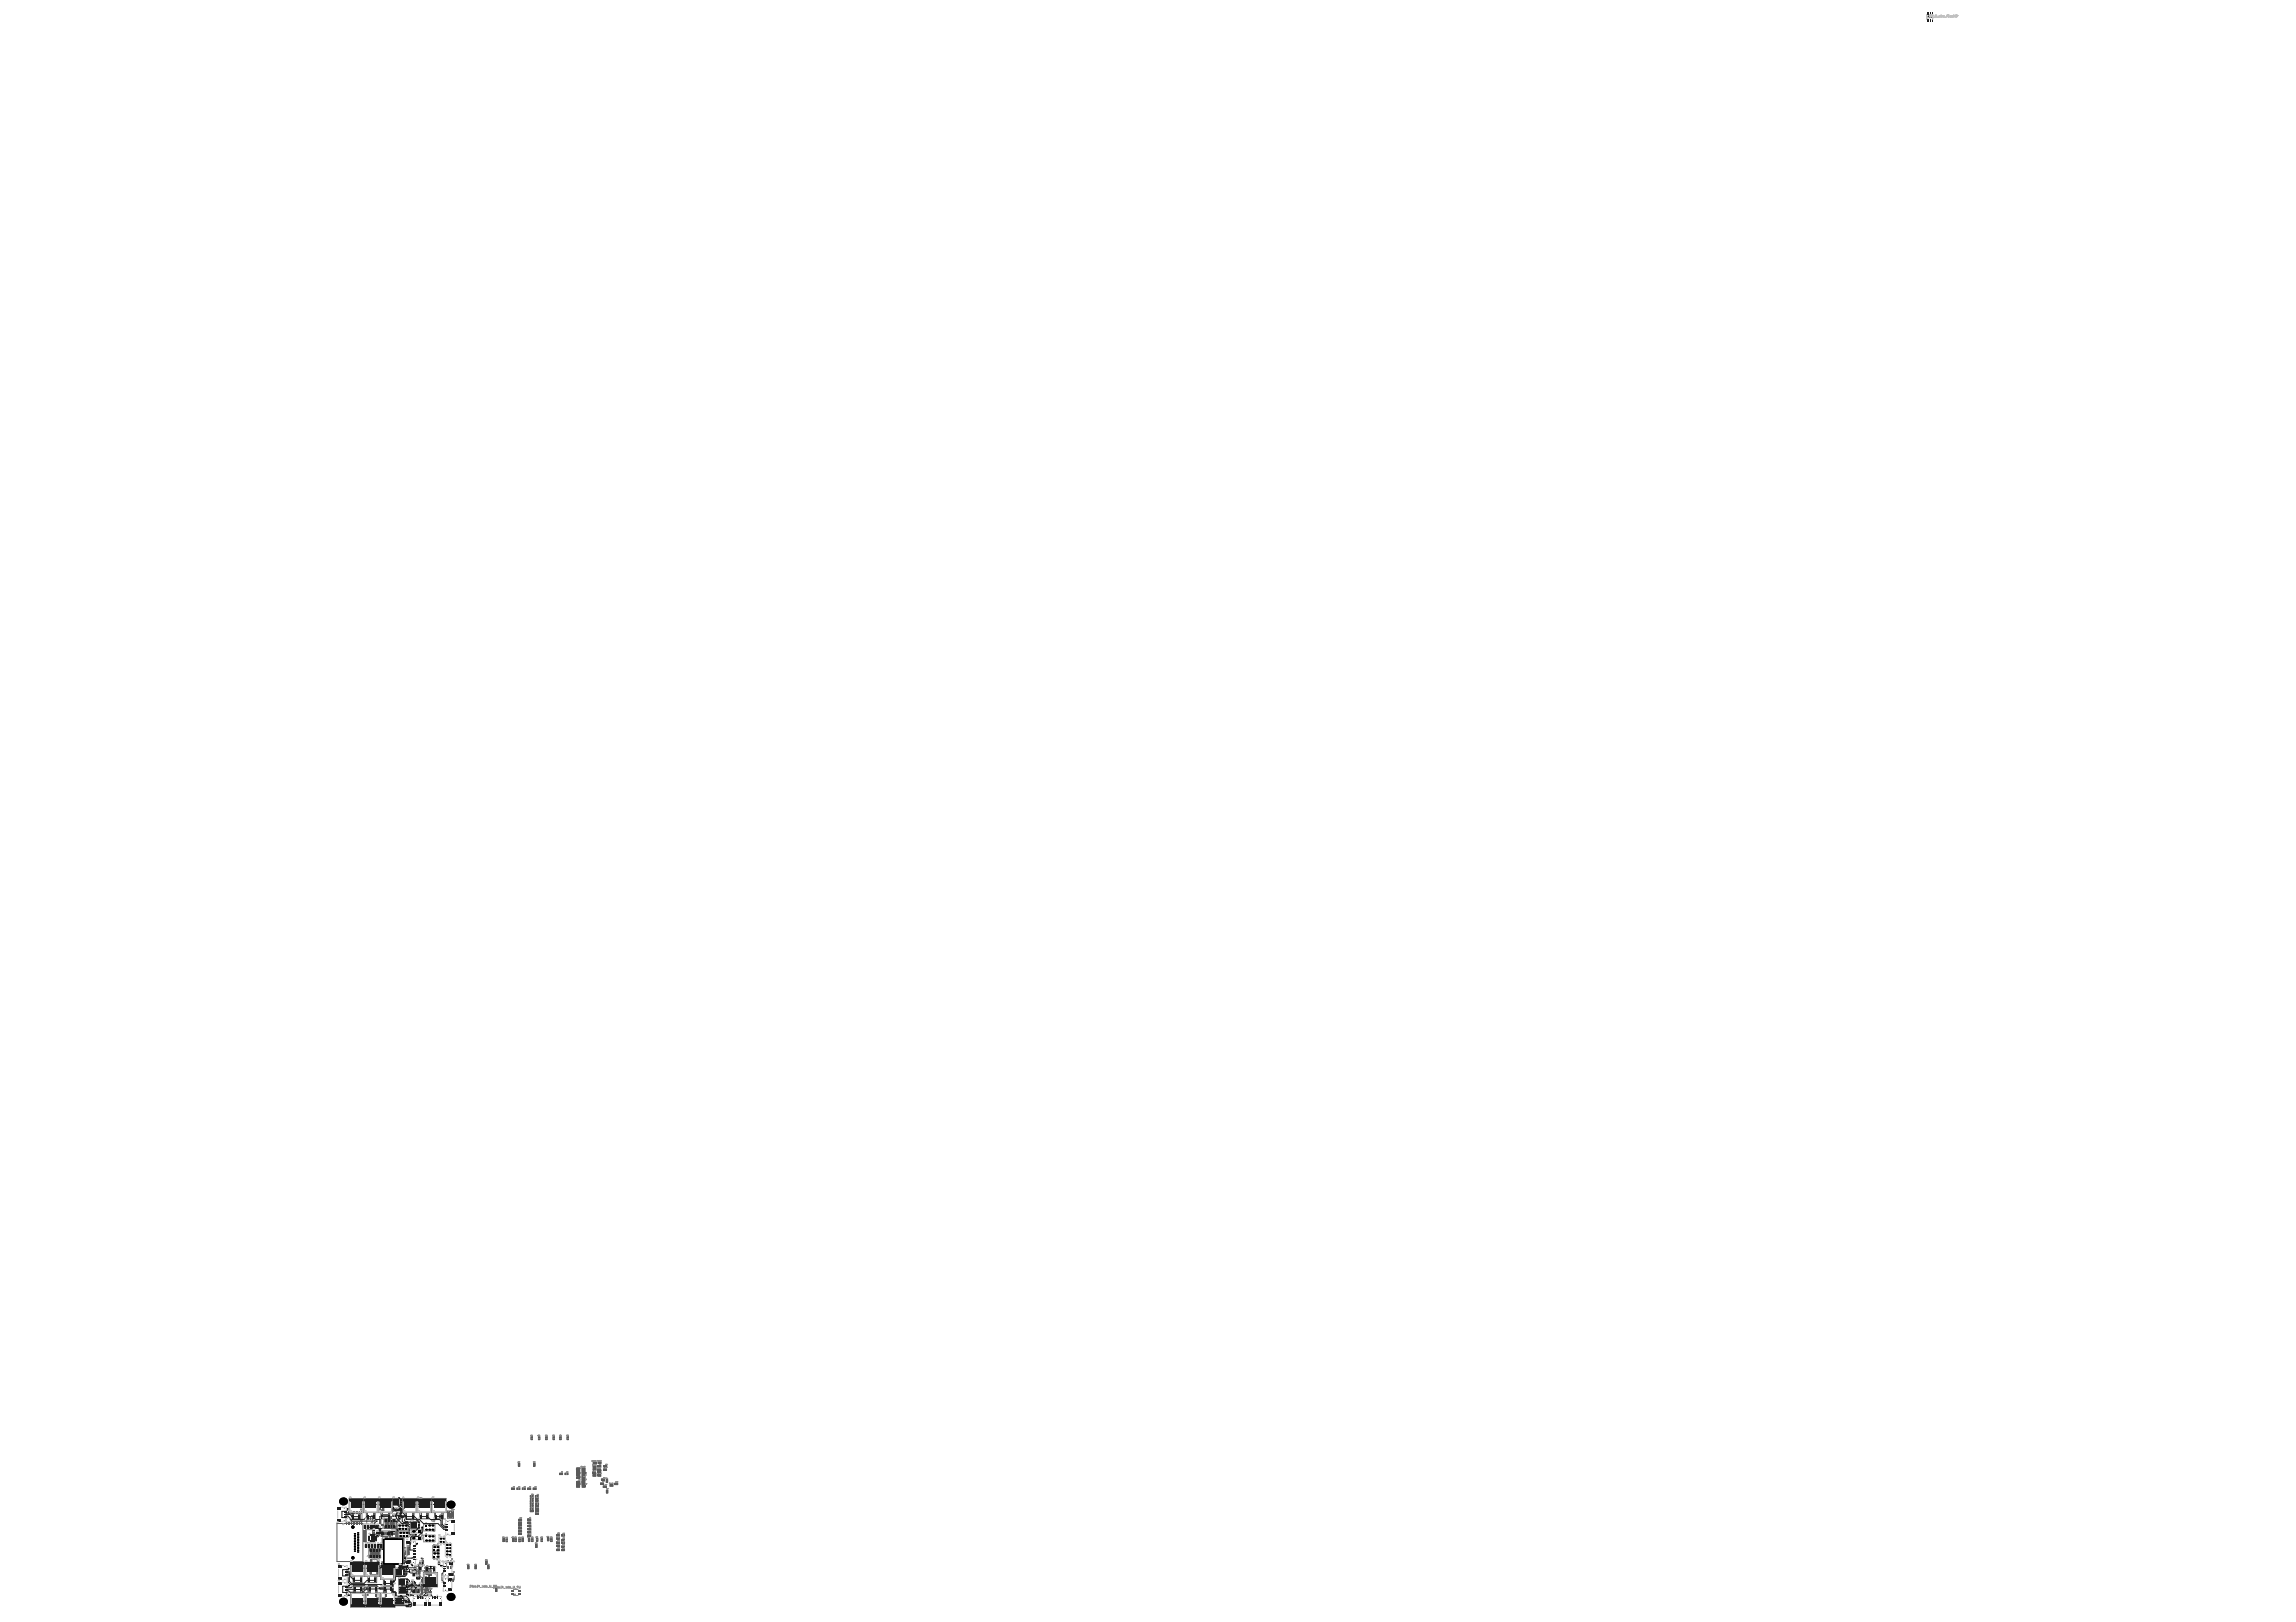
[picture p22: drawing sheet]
<svg xmlns="http://www.w3.org/2000/svg" width="297mm" height="210mm" viewBox="0 0 297 210" stroke-linecap="round" stroke-linejoin="round" font-family="sans-serif">
<g fill="#5a5a5a">
<path d="M47.7 200.4h1.5v1.2h-1.5z"/>
<path d="M49.7 196.6h1.5v1.2h-1.5z"/>
<path d="M49.3 198.1h1.2v.7h-1.2z"/>
</g>
<g fill="none" stroke="#5a5a5a" stroke-width=".13">
<path d="M249.4 2.1h.4v.2h-.4zM249.5 2.1v.2M249.6 2.2h.1M249.6 2.1v.2M249.8 2.1v.2M47.1 197.4h.2v.4h-.2zM47.1 197.6h.2M47.1 197.4h.2v.3h-.2zM47.2 197.5v.2M47.3 199.9h.1v.3h-.1zM47.4 200v.1M47.5 197.4h.2v.4h-.2z"/>
<path d="M47.5 197.6h.2M47.5 197.4h.2v.3h-.2zM47.6 197.5v.2M47.7 199.9h.1v.3h-.1zM47.7 200v.1M47.9 197.4h.2v.4h-.2zM47.9 197.6h.2M47.9 197.4h.2v.3h-.2zM48 197.5v.2M48 199.9h.2v.3h-.2zM48.1 200v.1M48.2 199.9h-.1v.3h.1"/>
<path d="M48.2 197.4h.2v.4h-.2zM48.2 197.6h.2M48.2 197.7h.2M48.2 197.4h.2M48.3 198h.1v.4h-.1zM48.3 198.2h.1M48.3 197.5v.2M48.4 198.2v.1M48.4 199.9h.2v.3h-.2zM48.4 198.1h-.1v.3h.1M48.5 197.4h.2v.4h-.2zM48.5 200v.1"/>
<path d="M48.5 197.6h.2M48.5 197.5h.2v.2h-.2M48.6 199.9h-.2v.3h.2M48.6 197.5v.2M48.7 198.3h.4v.2h-.4zM48.8 198.5v-.2h.3v.2M48.8 197.4h.2v.4h-.2zM48.8 197.6h.2M48.8 198.4h.2M48.9 199.9h.1v.3h-.1zM48.9 197.5v.2M48.9 198.3v.2"/>
<path d="M48.9 200v.1M49 197.5h-.2v.2h.2M49 199.9h-.1v.3h.1M49 197.8h.2v.3h-.2zM49.1 197.9h.1M49.1 197.9v.1M49.2 197.8h-.1v.3h.1M49.2 199.9h.2v.3h-.2zM49.3 198.1h1.2v.7h-1.2zM49.3 200v.1M49.4 199.9h-.1v.3h.1M49.5 197.6h.1"/>
<path d="M49.6 198.4h-.1h.1M49.6 198.5h-.1h.1M49.6 198.2h.5v.5h-.5zM49.6 198.6h-.1l.1 .1M49.6 198.3h-.1h.1M49.7 196.6h1.5v1.2h-1.5zM49.7 197.2v.1M49.7 196.9h1.4v.6h-1.4zM49.8 196.9v-.2h.1v.2M49.8 197.5v.2h.1v-.2M49.8 198.7h.1M50 196.9v-.2h.1v.2"/>
<path d="M50 197.5v.2h.1v-.2M50.1 198.4h.2h-.2M50.1 198.5h.2h-.2M50.1 198.6h.2l-.2 .1M50.1 198.3h.2h-.2M50.2 196.9v-.2h.1v.2M50.2 197.5v.2h.1v-.2M50.2 198.9h.1M50.3 198.9v.1M50.4 196.9v-.2h.1v.2M50.4 197.5v.2h.1v-.2M50.6 196.9v-.2h.1v.2"/>
<path d="M50.6 197.5v.2h.1v-.2M50.6 198.2h.2v.4h-.2zM50.6 198.2h.2M50.6 198.4h.2M50.6 198.5h.2M50.7 198.3v.1M50.8 196h.4v.2h-.4zM50.8 193.9h1.1v.9h-1.1zM50.8 196.9v-.2h.1v.2M50.8 197.5v.2h.1v-.2M50.8 196.1h.3v.1h-.3zM50.9 194.8v-.9h1v.9"/>
<path d="M50.9 198.2h.2v.4h-.2zM50.9 198.2h.2M50.9 198.4h.2M50.9 196.1h.2M50.9 198.5h.2M51 196.1v.1M51 198.3v.1M51 196.9v-.2h.1v.2M51 197.5v.2h.1v-.2M51.3 194.3h.2M51.4 194.3v.1M51.5 195.8h.3v.2h-.3z"/>
<path d="M51.5 195.8h.3v.1h-.3zM51.6 195.9h.1M51.7 195.8v.1M51.7 195.2h.2v.3h-.2zM51.8 195.2h.1M51.8 195.4h.1M51.8 195.5h.1M51.8 195.3v.1M53.1 196.9h1.2v.9h-1.2zM53.2 196.9v.9h1v-.9M53.6 197.4h.2M53.7 197.3v.1"/>
<path d="M65.1 199.1h.1v.4h-.1zM65.1 199.3h.1M65.1 199.4h.1M65.1 199.2h.1M65.2 199.2v.2M65.5 199.1h.1v.4h-.1zM65.5 199.3h.1M65.5 199.2h.1v.3h-.1zM65.6 199.2v.2M66.2 192.6h.4v.1h-.4zM66.2 192.6v.1M66.3 192.7h.1"/>
<path d="M66.3 199.1h.2v.4h-.2zM66.3 199.3h.2M66.3 199.4h.2M66.3 199.2h.2M66.4 192.6v.1M66.4 199.2v.2M66.5 192.6v.1M66.6 199.1h.2v.4h-.2zM66.6 199.3h.2M66.6 199.2h.2v.2h-.2zM66.7 199.2v.2M66.9 192.6h.4v.1h-.4z"/>
<path d="M66.9 192.6v.1M67 192.7h.1M67.1 189.4h.1v.3h-.1zM67.1 192.6v.1M67.1 189.6h.1M67.1 198.4h.4v.1h-.4zM67.1 197h.4v.1h-.4zM67.1 197.3h.4v.2h-.4zM67.1 197.7h.4v.1h-.4zM67.1 198h.4v.2h-.4zM67.1 196.6h.4v.2h-.4zM67.1 199.1h.2v.4h-.2z"/>
<path d="M67.1 198.2v-.2h.3v.2M67.1 198.4h.3v.1h-.3zM67.1 199.3h.2M67.1 197v.1M67.1 197.3v.2M67.1 197.7v.1M67.1 196.6v.2M67.1 189.5v.1M67.2 192.6v.1M67.2 197.4h.2M67.2 197.1h.2M67.2 197.8h.2"/>
<path d="M67.2 198.5h.2M67.2 198.1h.2M67.2 196.7h.2M67.2 199.2v.2M67.2 189.4h-.1v.3h.1M67.3 198v.2M67.3 198.4v.1M67.3 197v.1M67.3 197.3v.2M67.3 197.7v.1M67.3 196.6v.2M67.3 199.2h-.2v.3h.2"/>
<path d="M67.4 197v.1M67.4 197.3v.2M67.4 197.7v.1M67.4 196.6v.2M67.5 199.1h.2v.4h-.2zM67.5 199.3h.2M67.5 199.2h.2v.2h-.2M67.6 192.6h.4v.1h-.4zM67.6 199.2v.2M67.6 192.6v.1M67.7 192.7h.1M67.8 192.6v.1"/>
<path d="M67.9 192.6v.1M68.3 196.6h.4v.1h-.4zM68.3 197h.4v.1h-.4zM68.3 192.6h.4v.1h-.4zM68.3 197.4h.4v.2h-.4zM68.3 197.8h.4v.2h-.4zM68.3 198.2h.4v.2h-.4zM68.3 198.6h.4v.2h-.4zM68.3 196.6v.1h.3v-.1M68.3 197v.1M68.3 192.6v.1M68.3 198.4v-.2h.3v.2"/>
<path d="M68.3 198.6h.3v.2h-.3zM68.3 197.4v.1M68.3 197.8v.2M68.4 199.1h.1v.4h-.1zM68.4 199.3h.1M68.4 199.4h.1M68.4 199.2h.1M68.4 197.1h.1M68.4 196.6h.1M68.4 192.7h.1M68.4 198.7h.2M68.4 198.3h.2"/>
<path d="M68.4 197.5h.2M68.4 197.9h.2M68.4 199.2v.2M68.5 196.6v.1M68.5 197v.1M68.5 192.6v.1M68.5 197.4v.1M68.5 197.8v.2M68.5 198.2v.2M68.5 198.6v.2M68.6 193.6h.4v.1h-.4zM68.6 194.2h.4v.2h-.4z"/>
<path d="M68.6 194.5h.4v.2h-.4zM68.6 195.2h.4v.1h-.4zM68.6 195.5h.4v.1h-.4zM68.6 194.8h.4v.2h-.4zM68.6 197v.1M68.6 192.6v.1M68.6 193.9h.4v.2h-.4zM68.6 197.4v.1M68.6 197.8v.2M68.6 195.5v.1h.3v-.1M68.7 193.7v-.1h.2v.1M68.7 194.2v.2"/>
<path d="M68.7 194.5v.2M68.7 195.2v.1M68.7 194.8v.2M68.7 193.9v.2M68.7 185.9h.2v.4h-.2zM68.7 195.5h.2M68.7 194.3h.2M68.7 193.6h.2M68.7 195.2h.2M68.7 194.6h.2M68.7 194.9h.2M68.7 186.1h.2"/>
<path d="M68.7 194h.2M68.8 199.1h.1v.4h-.1zM68.8 199.3h.1M68.8 199.2h.1v.2h-.1zM68.8 193.6v.1M68.8 194.2v.2M68.8 194.5v.2M68.8 195.2v.1M68.8 195.5v.1M68.8 194.8v.2M68.8 186v.2M68.8 193.9v.2"/>
<path d="M68.9 199.2v.2M68.9 186h-.2v.3h.2M68.9 194.2v.2M68.9 194.5v.2M68.9 195.2v.1M68.9 194.8v.2M68.9 193.9v.2M69 192.6h.4v.1h-.4zM69 192.6v.1M69 189.4h.2v.3h-.2zM69 189.6h.2M69.1 192.7h.1"/>
<path d="M69.1 189.5v.1M69.2 192.6v.1M69.3 193.6h.3v.1h-.3zM69.3 193.9h.4v.2h-.4zM69.3 194.2h.4v.2h-.4zM69.3 194.8h.4v.2h-.4zM69.3 195.1h.4v.2h-.4zM69.3 195.8h.4v.2h-.4zM69.3 194.5h.4v.2h-.4zM69.3 195.5h.4v.2h-.4zM69.3 199.9h.2v.4h-.2zM69.3 192.6v.1"/>
<path d="M69.3 199.9h.2M69.3 193.6v.1M69.3 194.9h.3v.1h-.3zM69.3 195.3v-.1h.3v.1M69.3 195.8v.2M69.3 194.2h.3v.2h-.3zM69.3 193.9v.2h.3v-.2M69.3 195.5v.1h.3v-.1M69.3 194.6v.1M69.4 193.7h.1M69.4 200v.1M69.4 195.9h.1"/>
<path d="M69.4 194.3h.1M69.4 194h.1M69.4 194.9h.1M69.4 195.2h.1M69.4 199.1h.2v.4h-.2zM69.4 199.3h.2M69.4 194.6h.2M69.4 195.6h.2M69.4 199.1h.2M69.4 199.4h.2M69.5 193.6v.1M69.5 193.9v.2"/>
<path d="M69.5 194.2v.2M69.5 194.9v.1M69.5 195.2v.1M69.5 195.8v.2M69.5 194.6v.1M69.5 195.5v.1M69.5 199.2v.1M69.6 193.6v.1M69.6 195.8v.2M69.6 194.6v.1M69.7 185.9h.1v.4h-.1zM69.7 186.1h.1"/>
<path d="M69.7 186.3h.1M69.7 186h.1M69.7 186v.2M70 199.1h.2v.4h-.2zM70 199.3h.2M70.1 199.2v.2M70.2 199.2h-.2v.2h.2M70.6 185.9h.2v.4h-.2zM70.6 186.1h.2M70.6 186h.2v.3h-.2M70.7 186v.2M70.8 199h.2v.4h-.2z"/>
<path d="M70.8 199.3h.2M70.8 199.1h.2M70.8 199.2h.2M70.9 199.1v.2M71.2 199.1h.2v.4h-.2zM71.3 199.3h.1M71.3 199.4h.1M71.3 199.2h.1M71.3 199.2v.2M71.6 185.9h.1v.4h-.1zM71.6 186.1h.1M71.6 186v.2"/>
<path d="M71.7 186h-.1v.3h.1M72 198.6h.4v.2h-.4zM72 199.5h.4v.2h-.4zM72 199h.4v.2h-.4zM72 200h.4v.1h-.4zM72 199.7v-.1h.3v.1M72 198.6h.3v.2h-.3zM72.1 200h.2v.1h-.2zM72.1 199v.2h.2v-.2M72.1 199.6h.2M72.1 198.7h.2M72.1 199.1h.2"/>
<path d="M72.2 198.6v.2M72.2 199.6v.1M72.2 199v.2M72.2 200v.1M72.4 190.6h.4v.2h-.4zM72.4 185.9h.2v.4h-.2zM72.4 186.1h.2M72.4 186h.2v.3h-.2M72.4 190.7v.1M72.5 190.7h.2M72.5 186v.2M72.6 190.7v.1"/>
<path d="M72.6 199.2h.4v.2h-.4zM72.7 198.6h.3v.2h-.3zM72.7 199.5h.3v.2h-.3zM72.7 199.2h.3v.2h-.3zM72.7 198.8v-.2h.3v.2M72.7 199.6v.1M72.7 190.7v.1M72.8 199.3h.1M72.8 199.6h.1M72.8 198.7h.1M72.8 199.2v.2M72.8 198.6v.2"/>
<path d="M72.8 199.6v.1M73 199.6v.1M73.1 190.6h.4v.2h-.4zM73.1 190.7v.1M73.2 190.7h.2M73.3 190.7v.1M73.4 185.9h.1v.4h-.1zM73.4 186.1h.1M73.4 190.7v.1M73.5 186v.2M73.5 186h-.1v.3h.1M74.6 192.3h.4v.1h-.4z"/>
<path d="M74.6 190h.4v.1h-.4zM74.6 190.3h.4v.1h-.4zM74.6 190.8h.4v.2h-.4zM74.6 192h.4v.2h-.4zM74.6 190.5h.4v.2h-.4zM74.6 191.1h.4v.2h-.4zM74.6 191.7h.4v.2h-.4zM74.7 192.3v.1M74.7 190.8h.3v.2h-.3zM74.7 190.4v-.1h.3v.1M74.7 190v.1M74.7 192v.1"/>
<path d="M74.7 190.6h.3v.1h-.3zM74.7 191.1h.3v.2h-.3zM74.7 191.7v.2M74.7 192.4h.2M74.7 192.1h.2M74.7 190.9h.2M74.7 190.3h.2M74.7 190.1h.2M74.7 191.8h.2M74.7 191.2h.2M74.7 190.6h.2M74.8 192.3v.1"/>
<path d="M74.8 190v.1M74.8 190.3v.1M74.8 190.8v.2M74.8 192v.1M74.8 190.6v.1M74.8 191.1v.2M74.8 191.7v.2M74.9 192.3v.1M75 190v.1M75 192v.1M75 191.7v.2M75.3 191.7h.4v.2h-.4z"/>
<path d="M75.3 190h.4v.1h-.4zM75.3 190.3h.4v.1h-.4zM75.3 190.8h.4v.2h-.4zM75.3 191.1h.4v.2h-.4zM75.3 191.4h.4v.2h-.4zM75.3 192h.4v.2h-.4zM75.3 190.5h.4v.2h-.4zM75.3 192.3h.4v.1h-.4zM75.3 191.7v.2M75.3 190.8h.3v.2h-.3zM75.3 190.4v-.1h.3v.1M75.3 191.4v.2h.3v-.2"/>
<path d="M75.3 190v.1M75.3 191.1h.3v.2h-.3zM75.3 192v.1M75.4 190.6h.2v.1h-.2zM75.4 192.3v.1M75.4 191.8h.2M75.4 192.1h.2M75.4 191.2h.2M75.4 190.9h.2M75.4 190.3h.2M75.4 190.1h.2M75.4 191.5h.2"/>
<path d="M75.4 192.4h.2M75.4 190.6h.2M75.5 191.7v.2M75.5 190v.1M75.5 190.3v.1M75.5 190.8v.2M75.5 191.1v.2M75.5 191.4v.2M75.5 192v.1M75.5 190.6v.1M75.5 192.3v.1M75.6 191.7v.2"/>
<path d="M75.6 190v.1M75.6 192v.1M75.6 192.3v.1M76.7 190.5h.4v.2h-.4zM76.7 190.8h.4v.2h-.4zM76.7 189.7h.4v.2h-.4zM76.7 190.1h.4v.1h-.4zM76.7 190.5v.2M76.7 189.3h.4v.1h-.4zM76.8 190.9v.1M76.8 189.7v.2M76.8 190.1v.1"/>
<path d="M76.8 189.4v-.1h.3v.1M76.8 190.6h.1M76.8 190.9h.2M76.8 190.2h.2M76.8 189.8h.2M76.9 189.3h.1M76.9 190.5v.2M76.9 190.9v.1M76.9 189.7v.2M76.9 190.1v.1M76.9 189.3v.1M77 190.5v.2"/>
<path d="M77 190.9v.1M77.1 189.7v.2M77.1 190.1v.1M77.3 190.1h.4v.2h-.4zM77.3 189.6h.4v.2h-.4zM77.3 190.5h.4v.1h-.4zM77.3 190.8h.4v.2h-.4zM77.4 189.2h.4v.2h-.4zM77.4 190.1v.2M77.4 189.7v.1M77.4 190.5v.1M77.4 190.9v.1"/>
<path d="M77.4 189.4v-.2h.3v.2M77.4 190.2h.2M77.5 190.9h.1M77.5 190.5h.1M77.5 189.7h.1M77.5 189.3h.1M77.5 190.1v.2M77.5 190.5v.1M77.5 190.9v.1M77.5 189.7v.1M77.6 189.2v.2M77.7 190.1v.2"/>
<path d="M77.7 189.7v.1M77.7 190.5v.1M77.7 190.9v.1M77.7 191.9h.4v.2h-.4zM77.7 191.9v.2M77.8 191.4h.4v.2h-.4zM77.8 192h.2M77.9 191.4v.2M77.9 191.9v.2M77.9 191.5h.2M78 191.4v.2M78 191.9v.2"/>
<path d="M78 192.3h.4v.2h-.4zM78.1 190.1h.4v.2h-.4zM78.1 192.3v.2M78.1 189.7h.4v.2h-.4zM78.1 190.1v.2M78.1 191.4v.2M78.2 192.4h.1M78.2 189.7v.1M78.2 190.2h.2M78.2 192.3v.2M78.2 189.8h.2M78.3 190.1v.2"/>
<path d="M78.3 189.7v.1M78.4 192.3v.2M78.4 190.1v.2M78.4 191.5h.2v.4h-.2zM78.4 191.5h.2v.3h-.2M78.4 191.7h.2M78.5 192.8h.1v.4h-.1zM78.5 189.7v.1M78.5 193h.1M78.5 193.2h.1M78.5 192.9h.1M78.5 191.6v.1"/>
<path d="M78.5 192.9v.2M78.9 192.1h.4v.2h-.4zM79 192.2v.1M79 192.2h.2M79.1 192.2v.1M79.3 192.2v.1M79.5 191.9h.4v.2h-.4zM79.6 192v.1M79.6 192h.2M79.7 192v.1M79.9 192v.1M47.3 200.1h.1"/>
<path d="M47.5 201.4h.1M47.6 201.4h.1M47.6 201.4h-.1M47.7 200.1h.1M47.7 200.4h1.5v1.2h-1.5zM47.8 200.9v.1M47.8 200.7h1.4v.6h-1.4zM47.8 200.7v-.2h.1v.2M47.8 201.3v.2h.1v-.2M48 200.7v-.2h.1v.2M48 201.3v.2h.1v-.2M48.1 200.1h.1"/>
<path d="M48.2 200.7v-.2h.1v.2M48.2 201.3v.2h.1v-.2M48.4 200.1h.2M48.4 200.7v-.2h.1v.2M48.4 201.3v.2h.1v-.2M48.7 200.7v-.2v.2M48.7 201.3v.2v-.2M48.9 200.7v-.2v.2M48.9 201.3v.2v-.2M48.9 200.1h.1M49.1 200.7v-.2v.2M49.1 201.3v.2v-.2"/>
<path d="M49.3 200.1h.1M51.1 206.8h1.2v.9h-1.2zM51.2 203.1h1.1v.8h-1.1zM51.2 206.8v.8M51.3 203.9v-.8h1v.8M51.6 204.3h1.1v.9h-1.1zM51.6 205.4h1.2v.8h-1.2zM51.6 207.2h.2M51.6 202.6h.2v.4h-.2zM51.7 204.3h1v.9h-1zM51.7 202.6h.1M51.7 202.8h.1"/>
<path d="M51.7 202.9h.1M51.7 203.5h.1M51.7 206.2v-.8h1v.8M51.7 207.1v.2M51.7 202.7v.2M51.8 203.4v.2M52.1 204.7h.1M52.1 205.8h.2M52.2 204.7v.1M52.2 205.7v.2M52.2 206.8v.8M52.4 200.8h.2v.4h-.2z"/>
<path d="M52.4 201h.2M52.4 201.1h.2M52.4 200.9h.2M52.5 200.9v.2M52.5 207.7h.4v.2h-.4zM52.6 207.7h.2v.1h-.2zM52.6 207.8h.2M52.7 207.7v.1M52.7 200.2h.2v.4h-.2zM52.7 200.8h.2v.4h-.2zM52.8 200.3h.1M52.8 201h.1"/>
<path d="M52.8 200.4h.1M52.8 200.6h.1M52.8 201.1h.1M52.8 200.9h.1M52.8 206.3h.4v.2h-.4zM52.8 200.3v.2M52.8 200.9v.2M52.9 206.3v.2h.2v-.2M52.9 206.4h.2M53 206.3v.2M53.3 204.7h.3v.1h-.3zM53.3 204.7v.1"/>
<path d="M53.3 203.2h.2v.4h-.2zM53.3 203.4h.2M53.3 203.6h.3M53.3 203.3h.2M53.4 204.8h.1M53.4 203.4v.1M53.4 203.6h.2v.3h-.2zM53.4 205.7h.2v.4h-.2zM53.4 203.9h.2M53.4 203.8h.2M53.4 206h.2M53.4 205.8h.2"/>
<path d="M53.4 205.9h.2M53.5 204.7v.1M53.5 203.7v.1M53.5 205.8v.2M53.6 204.7v.1M53.6 202.7h.2v.4h-.2zM53.6 202.8h.2M53.6 202.9h.2M53.6 203.1h.2M53.7 205.1h.2v.4h-.2zM53.7 205.3h.2M53.7 205.4h.2"/>
<path d="M53.7 205.1h.2M53.7 202.9v.1M53.8 203.3h.1v.4h-.1zM53.8 205.7h.1v.4h-.1zM53.8 205.9h.1M53.8 203.5h.1M53.8 205.7h.1M53.8 206h.1M53.8 203.6h.1M53.8 203.3h.1M53.8 205.2v.2M53.8 203.4v.1"/>
<path d="M53.8 205.8v.1M54.1 205.7h.2v.4h-.2zM54.1 205.9h.2M54.1 205.7h.2v.3h-.2M54.1 203.9h.2v.4h-.2zM54.1 203.3h.2v.4h-.2zM54.1 202.6h.2v.4h-.2zM54.2 204.1h.1M54.2 203.5h.1M54.2 202.8h.3v.3h-.2M54.2 202.7h.1v.5h.2v-.4h-.2M54.2 203.3h.1v.3h-.1"/>
<path d="M54.2 203.9h.1v.3h-.1M54.2 203h.3M54.2 205.8v.1M54.2 202.7v.2M54.2 203.4v.1M54.2 204v.2M54.2 205.1h.4v.1h-.4zM54.3 202.2h.4v.2h-.4zM54.3 205.1v.1h.4v.3h-.2M54.3 202.2v.2M54.4 205.1h.1M54.4 202.9v.1"/>
<path d="M54.4 202.3h.2M54.4 205.1v.1M54.5 202.2v.2M54.5 206.2h.2v.4h-.2zM54.5 205.7h.2v.4h-.2zM54.5 205.2h.2v.4h-.2zM54.5 206.4h.2M54.5 205.9h.2M54.5 205.4h.2M54.5 205.7h.2v.3h-.2M54.5 206.3h.2v.3h-.2M54.6 205.1v.1"/>
<path d="M54.6 205.3v.1M54.6 205.8v.1M54.6 206.3v.2M54.6 202.2v.2M54.9 203.3h.5v.4h-.5zM55 205.6h.5v.5h-.5zM55 202.8h.4v.2h-.4zM55 204.2h.2v.4h-.2zM55 204.3h.2v.3h-.2M55 204.4h.2M55 205.2h.4v.2h-.4zM55 202.8v.2"/>
<path d="M55.1 205.2v.2h.2v-.2M55.1 204.3v.2M55.1 202.9h.2M55.1 205.3h.2M55.2 202.8v.2M55.2 205.2v.2M55.3 202.8v.2M55.6 206h.2v.3h-.2zM55.6 206.1h.2M55.6 203.5h.2v.3h-.2zM55.6 203.7h.2M55.7 206.1v.1"/>
<path d="M55.7 203.6v.1M56.7 202.1h.2v.4h-.2zM56.7 202.3h.2M56.7 202.1h.2v.3h-.2zM56.8 202.2v.2M60.5 202.6h.2v.4h-.2zM60.5 202.8h.2M60.6 202.7v.2M60.7 202.7h-.2v.3h.2M61.4 202.6h.2v.4h-.2zM61.5 202.8h.1M61.5 203h.1"/>
<path d="M61.5 202.7h.1M61.5 202.7v.2M62.8 202.1h.2v.3h-.2zM62.9 202.3h.1M62.9 202.4h.1M62.9 202.1h.1M62.9 202.2v.1M63.1 202.6h.2v.4h-.2zM63.1 202.8h.2M63.1 203h.2M63.1 202.7h.2M63.2 202.7v.2"/>
<path d="M64.1 205.6h.2v.4h-.2zM64.1 205.8h.2M64.1 205.6h.2v.3h-.2M64.2 205.7v.1M69.3 200.1h.2M69.3 200.2h.2M72 200.5h.4v.2h-.4zM72 200.5v.2M72.1 200.6h.2M72.1 200h.2M72.2 200.5v.2M72.3 200.5v.2"/>
<path d="M72.6 200.1h.4v.2h-.4zM72.7 200.5h.3v.2h-.3zM72.7 200.1v.1h.3v-.1M72.7 200.5v.2M72.8 200.2h.1M72.8 200.6h.1M72.8 200.1v.1M72.8 200.5v.2M73 200.5v.2"/>
<circle cx="55" cy="203.3" r=".03"/>
<circle cx="55.1" cy="205.7" r=".03"/>
</g>
<g fill="#5a5a5a">
<path d="M47.7 197.2h.1v.2h-.1z"/>
<path d="M47.9 197.2h.1v.2h-.1z"/>
<path d="M57.8 202h.1v.2h-.1z"/>
<path d="M58.2 204.5h.1v.2h-.1z"/>
<path d="M58.2 202h.1v.2h-.1z"/>
<path d="M58.4 204.5h.1v.2h-.1z"/>
<path d="M58.4 202h.1v.2h-.1z"/>
<path d="M67.1 206.4h.1h-.1z"/>
<path d="M67.1 206.1h.1v.1h-.1z"/>
<path d="M67.1 205.9h.1v.1h-.1z"/>
<path d="M46.6 205.5h.2v.7h-.2z"/>
<path d="M47.7 196.4h.1v.2h-.1z"/>
<path d="M47.9 196.4h.1v.2h-.1z"/>
<path d="M48.6 205.5h.1v.7h-.1z"/>
<path d="M50.5 205.5h.2v.7h-.2z"/>
<path d="M50.5 204.4h.2v.7h-.2z"/>
<path d="M55.2 202.8h.1v.8h-.1z"/>
<path d="M57.8 202.8h.1v.2h-.1z"/>
<path d="M58.2 202.8h.1v.2h-.1z"/>
<path d="M58.2 203.7h.1v.1h-.1z"/>
<path d="M58.4 202.8h.1v.2h-.1z"/>
<path d="M58.4 203.7h.1v.1h-.1z"/>
<path d="M67.1 205.7h.1v.1h-.1z"/>
<path d="M249.5 2.5h.1v.2h-.1z"/>
<path d="M249.5 1.7h.1v.2h-.1z"/>
<path d="M249.7 2.5h.1v.2h-.1z"/>
<path d="M249.7 1.7h.1v.2h-.1z"/>
<path d="M45.6 195.7h.1v.7h-.1z"/>
<path d="M46.6 204h.1v.7h-.1z"/>
<path d="M47.7 204h.1v.7h-.1z"/>
<path d="M48.3 195.7h.1v.7h-.1z"/>
<path d="M48.5 204h.1v.7h-.1z"/>
<path d="M50.2 195.7h.1v.7h-.1z"/>
<path d="M52.5 195.7h.2v.7h-.2z"/>
<path d="M55.2 195.7h.2v.7h-.2z"/>
<path d="M57.1 195.7h.2v.7h-.2z"/>
<path d="M47.5 197.2h.1v.2h-.1z"/>
<path d="M48.1 197.2h.1v.2h-.1z"/>
<path d="M58 204.5h.1v.2h-.1z"/>
<path d="M58 202h.1v.2h-.1z"/>
<path d="M58.7 204.5v.2z"/>
<path d="M66.2 206.1h.2v.1h-.2z"/>
<path d="M66.2 206.4h.2h-.2z"/>
<path d="M66.2 205.9h.2v.1h-.2z"/>
<path d="M45.8 205.5h.1v.7h-.1z"/>
<path d="M47.5 196.4h.1v.2h-.1z"/>
<path d="M47.7 205.5h.2v.7h-.2z"/>
<path d="M48.1 196.4h.1v.2h-.1z"/>
<path d="M49.7 205.5h.1v.7h-.1z"/>
<path d="M49.7 204.4h.1v.7h-.1z"/>
<path d="M56 202.8h.2v.8h-.2z"/>
<path d="M58 202.8h.1v.2h-.1z"/>
<path d="M58 203.7h.1v.1h-.1z"/>
<path d="M58.7 203.7v.1z"/>
<path d="M66.2 205.7h.2v.1h-.2z"/>
<path d="M249.3 2.5h.1v.2h-.1z"/>
<path d="M249.3 1.7h.1v.2h-.1z"/>
<path d="M249.9 2.5h.1v.2h-.1z"/>
<path d="M249.9 1.7h.1v.2h-.1z"/>
<path d="M45.8 204h.1v.7h-.1z"/>
<path d="M46.4 195.7h.2v.7h-.2z"/>
<path d="M47.5 195.7h.1v.7h-.1z"/>
<path d="M49.4 195.7h.1v.7h-.1z"/>
<path d="M53.3 195.7h.2v.7h-.2z"/>
<path d="M54.4 195.7h.1v.7h-.1z"/>
<path d="M56.3 195.7h.1v.7h-.1z"/>
</g>
<g fill="none" stroke="#5a5a5a" stroke-width=".13">
<path d="M43.6 197.2h3.4v4.9h-3.4zM45.2 193.9h1.8v1.8h-.3v.9h-1.2v-.9h-.3zM45.2 194.1h1.7v1.6h-1.7zM47.1 193.9h1.8v1.8h-.4v.9h-1.1v-.9h-.3zM47.1 194.1h1.7v1.6h-1.7zM47.3 198.1h-.2h.2M47.3 198.2h-.2h.2M47.3 198.3h-.2l.2 .1M47.3 198.4h-.2l.2 .1M47.3 198.5h-.2l.2 .1M47.3 198.6h-.2l.2 .1M47.3 198.7h-.2l.2 .1"/>
<path d="M47.3 198.8h-.2l.2 .1M47.3 198.9h-.2l.2 .1M47.3 199h-.2l.2 .1M47.3 199.1h-.2l.2 .1M47.3 199.2h-.2l.2 .1M47.3 199.3h-.2l.2 .1M47.3 199.5h-.2h.2M47.3 197.9h.9v1.7h-.9zM47.7 199.6h.1M47.8 198.7h.8v.8h-.8zM48.2 199.2h.3l-.3 .1M48.2 198.1h.3h-.3"/>
<path d="M48.2 198.2h.3h-.3M48.2 198.3h.3l-.3 .1M48.2 198.4h.3l-.3 .1M48.2 198.5h.3l-.3 .1M48.2 198.6h.3l-.3 .1M48.2 198.7h.3l-.3 .1M48.2 198.8h.3l-.3 .1M48.2 198.9h.3l-.3 .1M48.2 199h.3l-.3 .1M48.2 199.1h.3l-.3 .1M48.2 199.3h.3l-.3 .1M48.2 199.5h.3h-.3"/>
<path d="M48.4 198.7l.2 .2M48.9 194.4h.8v1.1h-.8M48.9 193.9h1.9v1.8h-.4v.9h-1.1v-.9h-.4zM49 194.1h1.7v1.6h-1.7zM49 195.1v.2l.3 .1M49.3 194.6h-.3v.2M49.3 194.6h.3v.2M49.6 195.1v.2l-.3 .1M51.2 199h-1.6l-.1 .1-.1 1.2M51.2 199h.1M51.2 195.2h.3v.4h-.3zM51.2 195.3h-.1h.1"/>
<path d="M51.2 195.4h-.1h.1M51.2 195.5h-.1h.1M51.3 195.2h.1M51.4 197.9l.1 .1-.1 .2v.7l.1 .1h.6l.2 .2-.1 3.6 .3 .3v.6M51.4 198.1l-.1 .9 .2 .1h.6l.1 .1-.1 3.6 .2 .4M51.5 195.3h.1M51.5 195.4h.1M51.5 195.5h.1M51.5 196.9v.1M51.5 198.2h.1M51.5 196.3h.1M51.5 196.4h.1"/>
<path d="M51.5 196.1h.1M51.5 196.2h.1M51.6 195.2l.2 .2v1.1l-.5 .6v1.9h-1.7l-.1 1.4-.1 .1M51.6 193.8v1.2l-.1 .1 .1 1.5-.3 .3M51.7 196.5l-.5 .6v1.9M51.7 196.4h.1M51.8 196.1h-.2v.3h.2M51.8 196.2h.1l-.1 .1M51.8 196.3h.1l-.1 .1M51.8 196.1h.1l-.1 .1M52.1 193.9h1.8v1.8h-.3v.9h-1.2v-.9h-.3zM52.2 194.1h1.6v1.6h-1.6z"/>
<path d="M53.7 194.1h.8v.9h-.8zM53.8 194.2h.6v.7h-.6zM54 193.9h1.8v1.8h-.4v.9h-1.1v-.9h-.3zM54 194.1h1.7v1.6h-1.7zM55.9 193.9h1.8v1.8h-.3v.9h-1.2v-.9h-.3zM56 194.1h1.6v1.6h-1.6zM56.9 196.1h.3v.3h-.3zM56.9 196.2v.1M56.9 196.3v.1M56.9 196.1v.1M57 196.1h.1M57.2 196.2v.1"/>
<path d="M57.2 196.3v.1M57.2 196.1v.1M57.9 195.5h.8v1h-.8zM58 195.6h.6v.8h-.6zM45.3 202.2h1.9v1.8h-.4v.8h-1.1v-.8h-.4zM45.4 202.3h1.7v1.7h-1.7zM45.4 206.2h1.7v1.6h-1.7zM45.7 205.3h1.1v.8h.4v1.9h-1.8v-1.9h.3zM46.9 205.4h.7v1h-.7zM47 206.1v.2h.2M47.2 205.5l-.2 .1v.2M47.3 202.2h1.8v1.8h-.4v.8h-1.1v-.8h-.3z"/>
<path d="M47.3 205.5l.2 .1v.2M47.4 206.2h1.7v1.6h-1.7zM47.5 206.1v.2h-.2M47.7 205.3h1.1v.8h.3v1.9h-1.8v-1.9h.4zM47.9 202.2h.2M48.1 203.5h-.2l.2 .1M48.1 203h-.2l.2 .1M48.1 203.1h-.2l.2 .1M48.1 203.2h-.2l.2 .1M48.1 203.3h-.2l.2 .1M48.1 203.4h-.2l.2 .1M48.1 203.7h-.2h.2"/>
<path d="M48.1 202.9h.7v.9h-.7zM48.1 202.5h-.2h.2M48.1 202.3h-.2h.2M48.1 201.9h-.2h.2M48.1 202h-.2h.2M48.1 202.1h-.2h.2M48.1 202.4h-.2h.2M48.1 201.8h.7v.8h-.7zM48.4 202.9h.1M48.4 201.8h.1M48.8 203.5h.2l-.2 .1M48.8 203.7h.2h-.2"/>
<path d="M48.8 203.1h.2l-.2 .1M48.8 203.2h.2l-.2 .1M48.8 203.3h.2l-.2 .1M48.8 203.4h.2l-.2 .1M48.8 203h.2l-.2 .1M48.8 202.5h.2M48.8 202.3h.2v1.7h-1.7v-1.7h1.7M48.8 202.3h.2M48.8 202.4h.2M48.8 201.9h.2h-.2M48.8 202h.2h-.2M48.8 202.1h.2h-.2"/>
<path d="M49 202.2h-.2M49.3 202.6h1.8v1.8h-.4v.8h-1.1v-.8h-.3zM49.3 202.7h1.7v1.7h-1.7zM49.3 206.2h1.7v1.6h-1.7zM49.3 202.3l.1 .3h1.4l.1 .2v1.8M49.4 202.1v.4l.1 .1M49.5 202.3l.1 .2h1.2l.4 .4 .9-.1v.3l.3 .3v.3l.2 .1 .1-.5-.1-.2-.4-.3 .1-.1M49.6 205.4h1.1v.8h.4v1.8h-1.8v-1.8h.3zM50.8 202.6l.4 .3h.8M51.9 206.5l.2 .2M52.3 202.8h-.1l.1 .1M52.3 202.9h-.1l.1 .1"/>
<path d="M52.3 203.3h.1M52.3 201.5h.1M52.3 201.5l.2 .1v.1l-.2 .2v1.1h.2v-.3h-.2M52.4 203h.1M52.5 201.1h.1M52.5 200.9h.1M52.5 201.1h.3l-.2 .3M52.5 202.8h.1l-.1 .1M52.5 202.9h.1l-.1 .1M52.5 202.7h.1l-.1 .1M52.6 207h.3v.4h-.3zM52.6 207.1h-.1h.1"/>
<path d="M52.6 207.2h-.1h.1M52.6 207.3h-.1h.1M52.7 207h.1M52.7 202.6h.1M52.8 200.5v.4h-.4l-.1 .1v.5M52.8 200.3h-.4M52.9 207.1h.1M52.9 207.2h.1M52.9 207.3h.1M53 203.4l.1 .2h.7v.3l.3 .3h.2h-.1M53 204.7l-.1 .7M53 205h.4v.3h-.4z"/>
<path d="M53.1 205h.2v.3h-.2zM53.4 203.3h.8M53.4 203.6h.1M53.8 204.9l-.8 .7v.1M53.8 203.3h.1M53.8 206h.4v.4l.1-.1-.1 .1 .1 .1h.3M53.8 205.7h1.2v.2M54 204.3h-.1h.1M54 204.1h-.1h.1M54 204.2h-.1h.1M54 204h.2v.4h-.2zM54.1 204h.1"/>
<path d="M54.2 205.7h.1M54.2 204.3h.1h-.1M54.2 204.1h.1h-.1M54.2 204h.1M54.2 203.3h.1M54.2 203.3h.7v.2M54.2 202.9v.4M54.2 203.6v.4M54.2 202.9h.1M54.4 202.1v.1M54.4 202h.4v.2h-.4zM54.5 201.6h.1v.4"/>
<path d="M54.5 202.2v.1v-.1M54.5 204.6v.1M54.6 204.8v.1v-.1M54.6 204.6v-.1v.2h.2M54.6 206h.1M54.6 205.7h.1M54.6 205.5h.1M54.6 205.5v.2M54.6 206v.3M54.6 202v-.1v.1M54.6 202.2v.1v-.1M54.6 202.1v.5l-.1 .1h-.8l-.1 .1h-.8l-.1-.2"/>
<path d="M54.7 204.6v-.1v.1M54.7 204.8v.1v-.1M54.7 204.7v.5l-.1 .1h-.9l-.5 .4v.3l-.4 .3h-.1M54.7 202v-.1v.1M54.7 202.2v.1v-.1M54.7 202v.1h-.2v-.2v.1M54.7 202.3v.3l-.3 .3h-.2M54.8 204.8v.1v-.1M54.8 204.6v-.1v.1M54.8 205.3h1.8v-1.8h-.3v-.8h-1.2v.8h-.3v2h-.2M54.8 204.5h.3M54.8 203.6h1.7v1.6h-1.7z"/>
<path d="M54.9 204.6h-.4v.2h.4M55 206l-.2 .1h-.2M55.1 202.9v.5M55.1 204.5h.1M55.1 204.3h-.3l-.1-.1v.3M55.1 203.7h.1M55.1 205.3v.5M55.2 203.8h.1M55.2 203.4v.4M55.2 203.8h.5l-.2 .1M55.2 205.8v.2l-.2 .2 .7 .1M55.3 202.9v.5"/>
<path d="M55.3 205.3v.5M55.4 203.6l-.1 .1M55.4 203.4v.2M55.4 205.7v.3M55.4 206h-.1M55.7 205.8v.2h-.3M55.7 203.5h.1M55.7 203.5l-.3 .1M55.7 202.7v.8"/>
<circle cx="54.2" cy="194" r=".03"/>
<circle cx="58.4" cy="195.5" r=".03"/>
</g>
<path d="M48.9 199.9h.1M49.6 199.2h2.5v3.2h-2.5zM44.4 207.3h.1" fill="none" stroke="#000" stroke-width=".13"/>
<g fill="none" stroke="#8c8c8c" stroke-width=".13">
<path d="M44.8 195.9h2v1.1h-2zM46.6 195.3v.1M46.6 195.4h.1M46.6 195.3h.1M46.7 195.3h.1M46.7 195.4h.1M46.7 195.3v.1M46.8 195.3v.1M46.8 195.4h.1M47.3 198v-.1h.9v.1M47.3 199.6h.9M47.4 196.6v.6"/>
<path d="M47.7 199.6h.1M48.1 196.1v.1M48.1 196.2h.1M48.2 196.1v.1M48.2 196.2h.1M48.2 196.6v.6M48.4 197.8h.1M48.5 197.8h.1M49.3 196.2h1.1v1.1h-1.1zM49.5 194.2h.1M49.5 194.2l.1 .1M49.6 194.3h.1"/>
<path d="M49.6 194.2v.1M50.6 195.7h.1M50.6 195.7v.1M50.6 195.8h.1M50.7 195.7l-.1 .1M51.4 197.4h.1M51.4 197.8v.1M51.4 197.5h.1M51.4 197.9h.1M51.4 197.4v.1M51.4 197.2h1.3v.8h-1.3zM51.5 198.4h.1"/>
<path d="M51.5 198.8h.1M51.6 198.2h1.2v.8h-1.2zM52.8 197.1h.1M52.8 197v.1M52.8 197h.1M52.8 197.8h.1M52.8 197.8v.1M52.8 197.5h.1M52.8 197.4v.1M52.8 197.4h.1M52.8 197l.1 .1M52.9 198.9h.1"/>
<path d="M52.9 198.8h.1M52.9 198.8v.1M52.9 198h.1M53 198.4h.1M53 198h.1M53.2 198h1.4v.4h-1.4zM53.2 198.8h1.4v.5h-1.4zM53.8 194.9h.1M53.9 194.2h-.1M54.3 194.2h.1M54.3 193.8h.1M54.3 193.8v.1"/>
<path d="M54.3 193.8l.1 .1M54.4 194.9h-.1M54.4 193.8l.1 .1zM54.4 193.9h.1M54.5 193.9h.1M54.5 197.8l.1 .1M54.6 198.6l-.1 .1M54.6 198.6v.1M54.6 198.7h.1M54.6 197.8h.1M54.6 197.8v.1M54.7 198.7h-.1"/>
<path d="M54.7 197.8l-.1 .1M54.8 197.3h1.5v.8h-1.5zM54.8 198.7h1.5v.8h-1.5zM55.9 196.9h.1M56 196.7h-.2l.1 .1M56.1 198.1h.1M56.1 198.1v.1M56.1 196.7h.1l.1 .1-.2 .1h.2M56.1 198.2h.1M56.1 200h.1M56.1 199.9h.1M56.2 199.9h.1"/>
<path d="M56.2 198.1l-.1 .1M56.2 198.1h.1M56.5 199.9h.1M56.7 199.7v.1M56.7 199.7h.1M56.7 199.7l.1 .1zM57.1 196.1h-.1M57.1 195.9h.1M57.1 195.9l.1 .1M57.2 196h.1M57.2 195.9v.1M57.2 195.9l.1 .1"/>
<path d="M57.2 195.9h.1M57.3 195.9h.1M57.3 195.9v.1M58 196.3l.1 .1M58.1 195.6l-.1 .1M58.4 195.3v.1M58.4 195.3h.1M58.5 195.6l.1 .1M58.5 195.3h.1M58.5 195.3v.1M58.6 196.3l-.1 .1M58.6 195.4h.1"/>
<path d="M58.6 195.3v.1M58.6 195.3h.1M65 198.9h.1M65 198.9l.1 .1M65.1 198.9h.1v.1M65.1 198.9l.1 .1h-.2M65.1 198.9h.1M65.4 199h.1M65.4 198.9h.1M65.4 198.9v.1M65.5 199.3v.1M65.5 198.9h.1"/>
<path d="M65.5 198.9l.1 .1M65.6 199h.1M65.6 198.9v.1M65.6 199.3v.1M66.3 198.9h.1M66.3 199h.1M66.3 198.9v.1M66.3 192.7h.1M66.3 192.6h.1M66.4 192.4h.1M66.4 198.9v.1M66.5 192.4v.1"/>
<path d="M66.5 192.4h.1M66.6 199h.1M66.6 198.9v.1M66.6 199.3h.1M66.7 198.9h.1M66.7 198.9v.1M66.7 199l.1-.1v.1M66.7 199h.1M66.8 199.3h.1M67 189.2l.1 .1M67 189.2h.1M67 192.7h.1"/>
<path d="M67 192.6h.1M67.1 189.2h.1M67.1 189.2v.1M67.1 189.2h-.1M67.1 198.9v.1M67.1 199h.1M67.1 192.4h.1M67.1 192.4v.1M67.2 199.3v.1M67.2 189.2v.1M67.2 189.2h.1M67.2 192.4v.1"/>
<path d="M67.2 192.4h.1M67.2 198.9h.1M67.2 198.9v.1M67.2 199h.1M67.3 198.9v.1M67.3 198.9l-.1 .1M67.3 197.8v.1M67.3 197.9h.1M67.3 199h-.1M67.3 196.4h.1M67.3 196.4v.1M67.3 199.3v.1"/>
<path d="M67.3 197.8h.1M67.3 198.3h.1M67.3 198.2h.1M67.3 198.2v.1M67.3 197.5h.1M67.3 196.8l.2 .1v-.1h-.1M67.3 196.8h.1M67.3 197.5v.1M67.3 197.2h.1M67.3 197.6h.1M67.4 197.9h.1M67.4 198.3h.1"/>
<path d="M67.4 198.2h.1M67.4 197.8h.1M67.4 197.1l-.1 .1M67.4 197.8v.1M67.4 198.2v.1M67.4 197.5h.1M67.4 197.1h.1M67.4 196.4h.1M67.4 196.4v.1M67.4 196.8v.1M67.4 197.1v.1M67.4 197.5v.1"/>
<path d="M67.4 197.2h.1M67.4 198.2l.1 .1zM67.4 197.8l.1 .1zM67.4 197.1l.1 .1v-.1l-.1 .1M67.4 197.5l.1 .1v-.1h-.1M67.4 196.4l.1 .1zM67.5 199h.1M67.6 198.9v.1M67.6 198.9h.1M67.7 198.9v.1M67.7 192.7h.1M67.7 192.6h.1"/>
<path d="M67.9 192.4v.1M67.9 192.4l.1 .1M67.9 192.4h.1M68.3 198.9l.1 .1M68.3 199h.1M68.4 198.9h.1M68.4 199h.1M68.5 198.9v.1l-.1-.1M68.5 196.4h.1M68.5 192.4h.1M68.5 192.4v.1M68.5 197.6h.1"/>
<path d="M68.5 197.3h.1M68.5 197.2l.1 .1M68.5 197.6v.1M68.5 198.1h.1M68.5 198.4l.1 .1M68.5 198.5h.1M68.5 197.7h.1M68.5 197.2h.1M68.6 196.8h.1M68.6 196.8l-.1 .1M68.6 196.4h-.1M68.6 196.4h.1"/>
<path d="M68.6 198.5h-.1M68.6 197.7h-.1M68.6 192.4h.1M68.6 196.8v.1zM68.6 198l.1 .1zM68.6 197.2v.1M68.6 197.6v.1M68.6 198.5h.1M68.7 185.7h.1M68.7 185.7v.1M68.7 185.8h.1M68.7 199h.1"/>
<path d="M68.7 186.1h.1M68.8 195.3h.1M68.8 195.2h.1M68.8 194.6l.1 .1M68.8 194.5h.1M68.8 194.4h.1M68.8 194.2h.1M68.8 193.7h.1M68.8 193.6h.1M68.8 194h.1M68.8 194.3l.1 .1M68.8 194.1h.1"/>
<path d="M68.8 195h.1M68.8 193.4h.1M68.8 194.3h.1M68.8 193.4v.1M68.8 194.9h.1M68.8 193.9h.1M68.8 194v.1M68.8 193.4l.1 .1M68.8 185.7h-.1M68.8 185.7h.1M68.8 199.3h.1M68.8 185.7v.1"/>
<path d="M68.8 185.8h.1M68.8 185.7l.1 .1M68.8 194.3v.1M68.8 194l.1 .1M68.8 198.9h.1M68.8 198.9v.1M68.8 194.7h.1M68.9 185.8h-.1M68.9 186.1h.1M68.9 193.7h.1v.1M68.9 194.1h.1M68.9 195.3h.1"/>
<path d="M68.9 194l-.1 .1M68.9 194.4h-.1M68.9 195h-.1M68.9 194.1h-.1M68.9 195h.1M68.9 195.3h-.1M68.9 193.4l-.1 .1M68.9 193.4h.1M68.9 194.7h.1M68.9 194.3h-.1M68.9 193.4h-.1M68.9 194.3h.1"/>
<path d="M68.9 194h.1M68.9 199v-.1v.1M68.9 199h.1M68.9 193.4v.1M68.9 199.3h.1M68.9 194v.1M68.9 194.3l.1 .1M68.9 193.4l.1 .1M68.9 193.8v-.1v.1M68.9 193.8h.1M69 195h-.1M69 194.4h-.1"/>
<path d="M69 194.1h-.1M69 193.4l-.1 .1M69 194.7h-.1M69 193.8h-.1M69 189.2h.1M69.1 189.2v.1M69.1 189.2h.1M69.1 189.2l.1 .1M69.2 189.2v.1M69.2 189.2h-.1M69.2 192.4h.1M69.2 192.4v.1"/>
<path d="M69.3 199.7h.1M69.3 199.7v.1M69.3 199.8h.1M69.3 192.4h.1M69.4 199h.1M69.4 198.9h.1M69.4 198.9v.1M69.4 199.7v.1M69.4 193.7l.1 .1M69.4 193.6h.1M69.4 199.2v.1M69.4 199.7h.1"/>
<path d="M69.4 199.8h.1M69.4 194.3h.1M69.4 194h.2M69.4 194.2h.1M69.4 193.9h.1M69.4 195h.1M69.4 193.7h.1M69.4 194.1h.1M69.4 194.7h.1M69.4 194h.1M69.5 194.6h.1M69.5 195h.1"/>
<path d="M69.5 193.7h-.1M69.5 195h-.1M69.5 193.8h.1M69.5 199.7v.1M69.5 195.3h.1M69.5 195.3v.1M69.5 195.6h.1M69.5 195.6v.1M69.5 194.7h.1M69.5 194v.1M69.5 193.4h.1v.1M69.5 193.4h.1"/>
<path d="M69.5 194h.1M69.5 193.7h.1M69.5 193.7l.1 .1M69.5 195.7h.1M69.5 198.9h.1v.1M69.5 198.9h.1M69.5 194l-.1 .1M69.5 198.9v.1M69.5 199.2v.1M69.6 193.4h-.1M69.6 194.7h-.1M69.6 195.6h.1"/>
<path d="M69.6 195h.1M69.6 194.7h.1M69.6 195.3h.1M69.6 194.4h.1M69.6 195.3h.1l-.1 .1M69.6 195.3v.1M69.6 195.7h.1M69.6 193.4h.1M69.6 193.7l.1 .1M69.6 194h.1v.1M69.6 193.7v.1M69.6 194v.1"/>
<path d="M69.6 193.8h.1M69.6 193.4v.1M69.6 185.7l.1 .1M69.6 185.8h.1M69.6 194.1h.1M69.6 195.6v.1M69.6 194.1h-.1M69.7 185.7h-.1M69.7 185.7h.1M69.7 185.8h.1M69.7 185.7v.1M69.7 186.1h.1"/>
<path d="M69.8 185.8v-.1v.1M69.8 185.8h.1M69.8 186.1h.1M70 199h.1M70 198.9h.1M70 198.9v.1M70 199.3h.1M70.1 198.9h.1M70.1 198.9v.1M70.1 199h.1M70.1 199l.1-.1v.1M70.2 199.3h.1"/>
<path d="M70.6 185.8h.1M70.6 185.7v.1M70.6 185.7h.1M70.6 186.1h.1M70.7 185.7h.1M70.7 185.7l-.1 .1M70.7 185.8h.1M70.7 185.7v.1M70.7 185.7l.1 .1M70.8 186.1h.1M70.8 198.9h.1M70.8 198.8v.1"/>
<path d="M70.9 198.9h.1M70.9 198.8h.1M70.9 198.8l.1 .1zM71.2 199v-.1l.1 .1M71.2 199h.1M71.3 199.3h.1M71.3 199h.1M71.3 198.9h.1M71.3 198.9v.1M71.4 199h.1M71.4 199v-.1v.1M71.4 199.3h.1"/>
<path d="M71.5 185.7v.1M71.5 185.8h.1M71.5 185.7l.1 .1M71.5 185.7h.1M71.6 186.1h.1M71.6 185.8h.1M71.6 185.7v.1M71.6 185.7l-.1 .1M71.6 185.7h.1M71.7 185.7v.1M71.7 185.8h.1M71.7 185.7h.1"/>
<path d="M71.7 186.1h.1M72.2 198.6h.1M72.2 198.7h.1M72.2 199.3h.1M72.2 199.3v.1M72.2 199.4h.1M72.2 198.5h.1M72.2 199h.1M72.2 199.2h.1M72.2 198.8v.1M72.2 198.8h.1M72.2 199.8v.1"/>
<path d="M72.2 199.8l.1 .1M72.2 199.8h.1M72.2 198.4h.1M72.2 198.4v.1M72.2 198.9h.1M72.3 199.3h.1M72.3 198.4l-.1 .1M72.3 198.4h.1M72.3 199.4h.1M72.3 199.8h.1M72.3 199.9h.1M72.3 199.8h-.1"/>
<path d="M72.3 199.3v.1M72.3 199.8v.1M72.3 198.4h.1v.1M72.3 198.4v.1M72.3 198.9l.1-.1v.1M72.3 199.8l.1 .1M72.3 198.5h.1M72.3 198.9h.1M72.3 198.9v-.1v.1M72.4 198.9h-.1M72.4 199.8h-.1M72.4 199.8h.1"/>
<path d="M72.4 199.8v.1M72.4 185.8h.1M72.4 185.7h.1M72.4 185.7l.1 .1M72.4 185.7v.1M72.5 186.1h.1M72.5 185.8h.1M72.5 185.7v.1M72.5 185.7h.1M72.5 185.7l.1 .1M72.6 190.7h.1M72.6 190.8h.1"/>
<path d="M72.6 186.1h.1M72.6 190.5h.1M72.7 190.5h.1M72.7 190.5h-.1M72.8 199.2h.1M72.8 199.4h.1M72.8 198.6h.1M72.8 198.7h.1M72.8 199.6h.1M72.8 199.7h.1M72.8 198.5l.2-.1v.1M72.8 199.9v.1"/>
<path d="M72.8 199.9h.1M72.8 200h.1M72.8 199h.1M72.8 199l.1 .1M72.9 199.4h.1M72.9 198.5h-.1M72.9 199.9v.1M72.9 199.1h.1M73 199.4h-.1M73 199.9v.1M73 199.9h.1M73 199.4h.1"/>
<path d="M73 199.1v-.1v.1M73 199.1h.1M73 198.5h.1M73 198.5l-.1-.1v.1M73.3 190.7h.1M73.3 190.8h.1M73.3 185.8h.1M73.3 185.7v.1M73.3 185.7h.1M73.4 190.5h.1M73.4 190.5h-.1M73.4 186.1h.1"/>
<path d="M73.4 185.8h.1M73.4 185.7v.1M73.4 185.7h.1M73.5 185.7v.1M73.5 185.8h.1M73.5 185.7h.1M73.5 185.8h-.1M73.5 186.1h.1M74.6 190.1h.1M74.7 192.1h.1M74.7 192.1l-.1 .1 .1-.1M74.7 190.1h.1"/>
<path d="M74.7 190.1h-.1M74.7 192.1v.1M74.8 190.1h-.1M74.8 192.1v.1M74.8 190.1h.1M74.8 190.7h.1M74.8 192.1h.1M74.9 190.7h.1M74.9 190.1h.1M74.9 192.1h.1M74.9 192.1v.1M74.9 191.5v.1z"/>
<path d="M74.9 192.2h.1M75 190.1h.1M75 190.1h-.1M75 192.1h.1M75 192.1v.1M75 191.5h.1M75 191.5v.1M75.1 192.1h.1M75.1 190h.1M75.1 192h.1M75.1 192v.1M75.1 191.2h.1"/>
<path d="M75.1 190.6h.1M75.1 192l.1 .1M75.2 192.1h-.1M75.2 190v.1M75.2 192h-.1M75.2 189.8h.1M75.2 190.6h.1M75.2 191.1v.1M75.2 191.1l-.1 .1M75.2 191.2h.1M75.3 190h.1M75.3 190l-.1 .1"/>
<path d="M75.3 189.8h.1M75.3 192.1h.1M75.3 192.1v.1v-.1M75.4 190.1h-.1l.1 .1M75.4 189.8h-.1l.1 .1M75.4 191.6h.1M75.4 191.5v.1M75.4 189.8h.1M75.4 190.1h.1M75.4 191.5h.1M75.4 192.1v.1M75.5 192.1v.1"/>
<path d="M75.5 191.6h.1M75.5 192.1l-.1 .1M75.5 190.1h.1M75.5 189.8h.1M75.5 190.9h.1M75.5 190.9v.1M75.5 192.1h.1M75.5 191h.1M75.6 191.5h.1M75.6 191.6h.1M75.6 189.8h.1M75.6 190.1h.1"/>
<path d="M75.6 192.1v.1M75.6 191h.1M75.6 189.8h.1zM75.6 190.9h.1M75.6 190v.1M75.6 190h.1M75.7 189.8h-.1M75.7 192.1v.1zM75.7 192.1h-.1M75.7 191.6h-.1M75.7 191.5v.1M75.7 190v.1"/>
<path d="M75.7 190.9v.1M75.8 192h.1M75.8 192.1h.1M75.8 191.4h.1M75.8 191.4v.1M75.8 190.9h.1M75.8 190.6h.1M75.8 192v.1M75.9 190.6h-.1M76.6 189.1h.1M76.6 189v.1M76.6 189h.1"/>
<path d="M76.6 189.5v.1M76.7 189.5h-.1M76.7 189.5h.1M76.7 189.1h.1M76.7 189.5l.1 .1M76.7 189.5v.1M76.8 189.1h-.1M76.8 189.1v.1M76.8 189.1h.1M76.8 189.6h.1M76.8 189.5l.1 .1M76.8 189.5l-.1 .1"/>
<path d="M76.9 189.1h.1M76.9 189.6h.1M76.9 189.6h-.1M76.9 190.7h.1M76.9 189.5h.1M76.9 189.5v.1M76.9 190.3v.1M76.9 190.4h.1M76.9 190.3h.1M77 189.1h.1M77 189.1h-.1M77 190.3v.1"/>
<path d="M77 189.5h.1M77 190.3h.1M77 190.7h.1M77.1 189.6h.1M77.1 190.7h.1M77.1 189v.1zM77.1 189v.1M77.1 189.5h.1M77.1 189.5v.1M77.2 190.1h.1M77.2 190.1v.1M77.3 189v.1"/>
<path d="M77.3 189h.1M77.4 189h.1M77.4 189.9l-.1 .1M77.4 189.9h.1M77.4 189.1v-.1l.1 .1M77.4 190h.1M77.4 189.9v.1M77.5 189.9v.1M77.5 190h.1M77.5 189v.1M77.5 189h.1M77.5 189.5h.1"/>
<path d="M77.6 189.1h.1M77.6 189.5h.1M77.6 189h.1M77.6 189v.1M77.7 190.7h.1M77.6 190.3h.1M77.6 189.9h.1M77.6 189.9v.1M77.6 190.7h.1M77.6 190.3v.1M77.7 190h.1M77.7 190.7h-.1"/>
<path d="M77.7 190.3h.1M77.7 190.3l-.1 .1M77.7 190.3h-.1M77.7 189.9v.1M77.7 189.9h.1M77.7 189v.1M77.7 189l.1 .1M77.7 190.3v.1M77.7 189.1h.1M77.7 189.5h-.1M78 191.8h.1M78.1 191.7h.1"/>
<path d="M78.1 191.7v.1M78.1 191.3h.1M78.1 191.2h.1M78.1 191.2v.1M78.2 191.2h.1M78.2 191.2v.1M78.3 192.1v.1M78.3 192.2h.1M78.3 192.1h.1M78.4 189.5h.1M78.4 189.9l-.1 .1M78.4 189.9h.1"/>
<path d="M78.4 191.3h.1M78.4 191.3v.1M78.4 192.1h.1M78.4 192.1v.1M78.4 189.5v.1M78.4 189.6h.1M78.5 189.9h.1M78.5 189.9l-.1 .1M78.5 191.3v.1M78.5 191.3h.1M78.5 189.5h.1M78.5 189.5v.1"/>
<path d="M78.6 192.6v.1M78.6 191.3v.1M78.6 192.6h.1M78.8 192h.1M78.8 191.9h.1M78.8 191.9v.1M78.9 192h.1zM78.9 192h.1M79 192h.1M79.1 192h.1M79.2 192h.1M79.2 191.9v.1"/>
<path d="M79.6 191.8h.1M79.7 191.8h.1M79.8 191.8h.1M79.9 191.8h.1M47.6 205.3h.1M47.6 205.2v.1M48.1 202.9h.7M48.1 203.8h.7M48.1 202.6h.7M48.1 201.8h.7M48.4 202.9h.1M48.4 201.8h.1"/>
<path d="M48.7 205.6h1.2v1.1h-1.2zM48.9 202.8h.1M49 201.6l-.1 .1M49 201.6h.1M49 202.8h.1M49 201.7h.1M49 201.6v.1M50 205.2h.1M50.1 205.2h.1M52.4 200.6h.1M52.4 200.6v.1M52.4 200.7h.1"/>
<path d="M52.5 200.7h.1M52.5 200.6v.1M52.5 200.6h.1M52.6 200.6h.1M52.6 200.7h.1M52.6 200.6v.1M52.7 200.6h.1M52.7 200.6l.1 .1h-.1M52.7 200.6l.1 .1M52.7 200.1h.1M52.7 200h.1M52.7 200l.1 .1"/>
<path d="M52.7 200v.1M52.8 200.6h.1M52.8 200h.1M52.9 200v.1M52.9 200.6v.1M52.9 200.7h.1M52.9 200.1h.1M52.9 200.6h.1M53.1 203.1h.1M53.3 203.1h-.1M53.4 203.1h.1M53.5 203.1v.1l-.1-.1"/>
<path d="M53.5 203.1h.1M53.6 203.1v.1M53.6 205.5h.1M53.6 205.5v.1M53.7 205.5h.1M53.7 203.1h.1M53.7 205.5v.1M53.7 203.1v.1M53.8 203.1l-.1 .1M53.8 203.1h.1M53.8 205.5h.1M53.8 203.1v.1"/>
<path d="M53.9 203.1v.1M53.9 205.5h.1M53.9 205.5l.1 .1M53.9 203.1h.1M53.9 203.2h.1M53.9 203.7h.1M53.9 203.7v.1M54 205.5l-.1 .1M54 203.1h.1M54 203.1v.1M54 205.5h.1M54 205.5v.1"/>
<path d="M54 203.7v.1M54.1 203.1h.1M54.1 205.5h.1M54.1 203.1v.1M54.1 203.7h-.1M54.1 203.7l-.1 .1M54.1 202.5h.1M54.1 202.4h.1M54.1 203.7v.1M54.1 202.4l.1 .1M54.2 202.5h-.1M54.2 205.5v.1"/>
<path d="M54.2 205.6h.1M54.2 205.5h.1M54.2 203.1l-.1 .1M54.2 203.7h-.1M54.2 203.7l-.1 .1M54.2 202.4h.1M54.2 202.4v.1M54.2 203.1h.1M54.2 203.7h.1M54.2 203.7v.1M54.2 203.1v.1M54.3 203.1h.1"/>
<path d="M54.3 203.7v.1M54.3 202.4v.1M54.3 202.5h.1M54.3 205.5h.1M54.3 203.1v.1M54.3 203.8h.1M54.3 202.4h.1M54.3 205.5h-.1M54.4 204.1h.1M54.4 204.1v.1M54.4 205.5h.1M54.4 205.5l-.1 .1"/>
<path d="M54.4 205.5v.1M54.4 204.2h.1M54.5 205h.1M54.5 205v.1M54.5 206.7h.1M54.5 206.7l-.1 .1M54.5 206.7v.1M54.5 204.1v.1M54.5 205.1h.1M54.5 202.1h.1M54.5 206.8h.1M54.5 205.5h.1"/>
<path d="M54.6 206.7l-.1 .1M54.6 206.8h-.1M54.6 204.7h.1M54.6 205.5h.1M54.6 205.5v.1M54.6 205h.1M54.6 206.8h.1M54.6 205.5l.1 .1zM54.6 205l.1 .1zM54.6 206.7v.1M54.7 206.7v.1M54.7 206.8h.1"/>
<path d="M54.7 201.7h.1M54.7 201.7h-.1M54.7 206.8l.1-.1v.1M54.8 206.8h-.1M54.8 201.7h-.1M54.9 203.7h.1M54.9 204.1h.1M54.9 206.1h.1M55 204.1h.1M55 203.2l-.1 .1M55 204.1h-.1M55 204v.1"/>
<path d="M55 205.6l-.1 .1M55 204h.1M55.1 204h.1M55.1 204l.1 .1M55.1 204.1h.1M55.2 204.1h-.1M55.2 202.7h.1M55.2 202.6v.1M55.2 202.6h.1M55.2 203.1h.2M55.2 203.1h.1M55.3 205h.1"/>
<path d="M55.3 205v.1M55.3 205.4h.1M55.3 205.4v.1M55.4 202.6v.1h-.2M55.4 205.4v.1zM55.4 203.1h.1M55.4 205.5h.1M55.4 205v.1h-.1M55.4 203.2v.1M55.4 205.4v.1M55.4 205.4l.1 .1M55.4 203.7h.1"/>
<path d="M55.5 205.5h-.1M55.5 205.5h.1M55.5 205.6h.1M55.5 206.1h.1M55.5 203.3v.1M55.5 203.3h.1M55.6 203.3h.1M55.6 203.4h.1M55.6 205.6h.1M55.7 205.6h.1M55.7 203.3h.1M55.7 203.3v.1"/>
<path d="M55.8 203.3v.1M55.8 205.6h.1M55.8 203.3h.1M55.8 203.4h.1M56 200h.8v1.7h-.8zM56 200.8h.8M56.1 200.9h.1M56.1 200.8h.1M56.1 200.7h.1M56.1 200.7v.1M56.2 200.7h.1M56.2 200.9h.1"/>
<path d="M56.2 201.8h.1M56.2 201.8h-.1M56.2 200.8h.1M56.5 201h.1M56.5 201.8h.1M56.6 200.7h-.1M56.6 201h.1M56.6 201.8h.1M56.6 201.8v.1M56.7 200.6h.1M56.8 200.6h.1M56.8 200.5v.1"/>
<path d="M57.8 202.2v.6M58 203.9v.6M58.4 201.8h.1M58.4 201.7v.1M58.4 201.7h.1M58.5 201.7h-.1M58.5 201.8h.1M58.5 201.7v.1l.1-.1M58.6 202.2v.6M58.6 203.4h.1M58.6 203.4l.1 .1M58.7 203.5h.1"/>
<path d="M58.7 203.4h.1M58.7 203.4h-.1M58.7 203.4v.1M58.8 203.9v.6M58.8 203.4v.1l-.1-.1M60.4 202.4l.1 .1M60.4 202.5h.1M60.5 202.5h-.1M60.5 202.4v.1M60.5 202.4h.1M60.6 202.4h.1M60.6 202.4l.1 .1"/>
<path d="M60.6 202.5h.1M60.8 205.4h.1M60.8 205.1h.1M60.8 205.1l.1 .1M60.8 205.1v.3M61.1 205.3l-.1-.1v.2M61.1 205.1v.3M61.2 205.2h.1l-.1 .2h.2M61.4 202.5h.1M61.5 202.4v.1M61.5 202.4h.1M61.6 205.2l-.2 .1v.1h.2v-.1h-.2"/>
<path d="M61.6 202.5v-.1v.1M61.6 202.5h.1M61.7 205.4h.1M61.8 205.1v.3M61.9 205.1l.1 .3M61.9 205.3h.1M62.1 205.4h.2M62.4 205.2l.1 .1v.1h-.1M62.8 205.1v.3h-.2v-.2h.2M62.8 201.9h.1M62.8 205.3l.2-.1v.2h-.1zM62.9 201.9h.1"/>
<path d="M63 201.9h.1M63 202.5h.1M63.1 202.4v.1M63.1 202.4h.1M63.1 205.4h.2M63.1 202.5h.1M63.1 202.4l.1 .1 .1-.1M63.2 202.4h.1M63.3 205.1l.1 .3h.1v-.3M63.6 205.4h.2M63.8 205.5h.1M63.9 205.3h.1"/>
<path d="M63.9 205.3v.2M63.9 205.4h.1M64 205.2h-.2l.1 .1M64.1 205.2h.1v.2M64.1 205.4h.1M64.2 205.4l-.2-.1v.2M64.2 205.3v.2M64.3 205.3h.1l-.1 .2h.1M64.6 205.3l-.1 .1v.1h.1v-.1h-.1M64.8 205.5h.1M64.9 205.3l-.1 .2M65 205.4h.1"/>
<path d="M65 205.3v.2M65.2 205.6h.1M65.4 205.3l.2 .1-.1 .1h-.1M65.8 205.3v.2h-.1v-.2h.1M65.9 205.3l.2 .1-.1 .1h-.1zM66.1 205.6h.2M66.4 205.3v.2h.2v-.2M66.4 206.5h.6M66.4 205.7h.6M66.6 205.6h.2M67 205.5h.1M67.1 205.3h-.2l.1 .1"/>
<path d="M67.1 205.3l.1 .2h.1v-.2M72.2 200.4h.1M72.2 200.3l.1 .1M72.2 200.3h.1M72.2 200.3v.1M72.3 200.3h.1M72.3 200.3l-.1 .1M72.3 200.4h.1M72.3 200.3h-.1M72.3 200.3v.1M72.8 200.2h.1M72.8 200.1h.1"/>
<path d="M72.8 200.3h.1M72.8 200.3l.1 .1M72.9 200.3h.1M72.9 200.3l.1 .1z"/>
<circle cx="46.7" cy="196.8" r=".06"/>
<circle cx="48.1" cy="197" r=".06"/>
<circle cx="49.4" cy="196.3" r=".06"/>
<circle cx="49.6" cy="194.5" r=".02"/>
<circle cx="54.2" cy="194" r=".03"/>
<circle cx="54.7" cy="198.2" r=".02"/>
<circle cx="54.7" cy="199" r=".02"/>
<circle cx="55.1" cy="197.1" r=".06"/>
<circle cx="55.1" cy="198.5" r=".06"/>
<circle cx="58.4" cy="195.5" r=".03"/>
<circle cx="47.6" cy="205.4" r=".02"/>
<circle cx="49.7" cy="205.7" r=".06"/>
<circle cx="58.4" cy="202.6" r=".06"/>
<circle cx="58.7" cy="204.3" r=".06"/>
<circle cx="66.6" cy="206.3" r=".06"/>
</g>
<g fill="#000">
<circle cx="44.4" cy="194.3" r=".51"/>
<circle cx="44.5" cy="195.2" r=".05"/>
<circle cx="44.5" cy="196.8" r=".05"/>
<circle cx="45" cy="195.3" r=".08"/>
<circle cx="45.7" cy="197.6" r=".23"/>
<circle cx="48.7" cy="196.8" r=".05"/>
<circle cx="48.8" cy="198.1" r=".05"/>
<circle cx="48.8" cy="198.7" r=".05"/>
<circle cx="49.4" cy="197.8" r=".05"/>
<circle cx="50.7" cy="198.8" r=".05"/>
<circle cx="50.7" cy="198" r=".05"/>
<circle cx="50.9" cy="195.4" r=".05"/>
<circle cx="50.9" cy="195.1" r=".05"/>
<circle cx="51.3" cy="196.9" r=".05"/>
<circle cx="51.4" cy="197.9" r=".05"/>
<circle cx="51.4" cy="198.1" r=".05"/>
<circle cx="51.6" cy="195.2" r=".05"/>
<circle cx="51.6" cy="193.8" r=".05"/>
<circle cx="51.7" cy="196.5" r=".05"/>
<circle cx="51.9" cy="194.9" r=".05"/>
<circle cx="52.1" cy="196.3" r=".05"/>
<circle cx="52.6" cy="196.6" r=".05"/>
<circle cx="53" cy="197.3" r=".05"/>
<circle cx="53.5" cy="199.6" r=".05"/>
<circle cx="53.8" cy="198.6" r=".1"/>
<circle cx="54" cy="199.8" r=".1"/>
<circle cx="54.6" cy="197.7" r=".1"/>
<circle cx="57.9" cy="196.9" r=".05"/>
<circle cx="57.9" cy="198.5" r=".05"/>
<circle cx="58.3" cy="194.7" r=".51"/>
<circle cx="44.4" cy="207.3" r=".51"/>
<circle cx="44.6" cy="204.4" r=".05"/>
<circle cx="44.6" cy="202.7" r=".05"/>
<circle cx="44.6" cy="204.8" r=".05"/>
<circle cx="44.6" cy="206.5" r=".05"/>
<circle cx="45.1" cy="203" r=".1"/>
<circle cx="45.1" cy="206.4" r=".1"/>
<circle cx="45.2" cy="205.2" r=".1"/>
<circle cx="45.7" cy="201.6" r=".23"/>
<circle cx="49.3" cy="202.3" r=".05"/>
<circle cx="49.4" cy="200.3" r=".05"/>
<circle cx="49.4" cy="202.1" r=".05"/>
<circle cx="49.4" cy="200.5" r=".05"/>
<circle cx="50.9" cy="204.6" r=".05"/>
<circle cx="51.9" cy="206.5" r=".05"/>
<circle cx="52" cy="202.9" r=".05"/>
<circle cx="52.1" cy="206.7" r=".05"/>
<circle cx="52.3" cy="203.2" r=".05"/>
<circle cx="52.4" cy="200.3" r=".05"/>
<circle cx="52.4" cy="201.6" r=".1"/>
<circle cx="52.5" cy="203.7" r=".05"/>
<circle cx="52.5" cy="206.9" r=".1"/>
<circle cx="52.6" cy="207.5" r=".05"/>
<circle cx="52.6" cy="205.3" r=".08"/>
<circle cx="52.6" cy="201.4" r=".05"/>
<circle cx="52.7" cy="206.3" r=".1"/>
<circle cx="52.7" cy="202.6" r=".1"/>
<circle cx="52.7" cy="203.1" r=".05"/>
<circle cx="52.9" cy="205.4" r=".05"/>
<circle cx="53" cy="203.4" r=".1"/>
<circle cx="53" cy="204.7" r=".05"/>
<circle cx="53" cy="205.7" r=".05"/>
<circle cx="53.1" cy="207.6" r=".1"/>
<circle cx="53.4" cy="202.6" r=".1"/>
<circle cx="53.5" cy="206.4" r=".1"/>
<circle cx="53.5" cy="202.2" r=".05"/>
<circle cx="53.6" cy="206.9" r=".05"/>
<circle cx="53.8" cy="204.9" r=".05"/>
<circle cx="54.3" cy="206.3" r=".05"/>
<circle cx="54.5" cy="201.6" r=".05"/>
<circle cx="54.7" cy="204.2" r=".05"/>
<circle cx="55" cy="206.9" r=".05"/>
<circle cx="55" cy="206.2" r=".05"/>
<circle cx="55.5" cy="203.9" r=".08"/>
<circle cx="55.6" cy="206.9" r=".05"/>
<circle cx="55.7" cy="205.8" r=".05"/>
<circle cx="55.7" cy="202.7" r=".1"/>
<circle cx="57" cy="206.9" r=".05"/>
<circle cx="57.1" cy="202.6" r=".1"/>
<circle cx="57.6" cy="205.8" r=".05"/>
<circle cx="57.6" cy="204.3" r=".05"/>
<circle cx="57.6" cy="203.8" r=".05"/>
<circle cx="57.6" cy="202.4" r=".05"/>
<circle cx="58.3" cy="206.7" r=".51"/>
</g>
<g fill="none" stroke="#000" stroke-width=".24">
<path d="M51.7 197.8h.1M51.7 197.4h.1M51.8 198.4h.1M51.8 198.8h.1M52.1 197.8h.1M52.1 197.4h.1M52.2 198.4h.1M52.2 198.8h.1M52.5 197.4h.1M52.6 198.4h.1M57 199.5h.1M57 199.1h.1"/>
<path d="M57.4 199.1h.1M57.8 199.9h.1M58.2 199.9h.1M56.2 200.2h.1M56.2 201h.1M56.6 200.2h.1M56.6 200.6h.1M56.6 201h.1M56.6 201.4h.1M57.8 200.3h.1M57.8 201.2h.1M57.8 200.8h.1"/>
<path d="M58.2 200.3h.1M58.2 200.8h.1"/>
</g>
<g fill="#000">
<path d="M52.4 197.7h.2v.3h-.2z" fill-rule="evenodd"/>
<path d="M52.5 198.7h.2v.2h-.2z" fill-rule="evenodd"/>
<path d="M54.1 198.9h.3v.3h-.3z" fill-rule="evenodd"/>
<path d="M54.1 198h.3v.3h-.3z" fill-rule="evenodd"/>
<path d="M55 197.3h.2v.2h-.2z" fill-rule="evenodd"/>
<path d="M55 198.7h.3v.2h-.3z" fill-rule="evenodd"/>
<path d="M57.3 199.4h.2v.2h-.2z" fill-rule="evenodd"/>
<path d="M56.1 200.5h.2v.2h-.2z" fill-rule="evenodd"/>
<path d="M56.1 201.3h.2v.3h-.2z" fill-rule="evenodd"/>
<path d="M58.1 201.1h.2v.2h-.2z" fill-rule="evenodd"/>
</g>
<g fill="none" stroke="#000" stroke-width=".17">
<path d="M45.9 199.7h.1M45.9 198.9h.1M45.9 199.1h.1M45.9 199.3h.1M45.9 199.5h.1M45.9 198.5h.1M45.9 198.7h.1M45.9 199.9h.1M46.3 198.4h.1M46.3 199h.1M46.3 199.2h.1M46.3 199.4h.1"/>
<path d="M46.3 199.6h.1M46.3 199.8h.1M46.3 198.6h.1M46.3 198.8h.1M45.9 200.3h.1M45.9 200.5h.1M45.9 200.7h.1M45.9 200.1h.1M46.3 200h.1M46.3 200.2h.1M46.3 200.4h.1M46.3 200.6h.1"/>
<path d="M46.3 200.8h.1"/>
</g>
<path d="M55.1 198h.1M55.1 199.4h.1M55.5 198h.1M55.5 197.4h.1M55.5 199.4h.1M55.5 198.8h.1M55.9 198h.1M55.9 197.4h.1M56 199.4h.1M56 198.8h.1" fill="none" stroke="#000" stroke-width=".25"/>
<path d="M53.5 199h.1M53.5 198.2h.1" fill="none" stroke="#000" stroke-width=".3"/>
<g fill="#5a5a5a">
<path d="M47.9 202.4h.2z" fill-rule="evenodd"/>
<path d="M47.9 202.3h.2z" fill-rule="evenodd"/>
<path d="M47.9 202.1h.2z" fill-rule="evenodd"/>
<path d="M47.9 202h.2z" fill-rule="evenodd"/>
<path d="M49.4 197.3v.2z" fill-rule="evenodd"/>
<path d="M49.6 197.3h.1v.2h-.1z" fill-rule="evenodd"/>
<path d="M49.9 206.6h.2v.1h-.2z" fill-rule="evenodd"/>
<path d="M49.9 206.2h.2v.1h-.2z" fill-rule="evenodd"/>
<path d="M49.9 206.3h.2v.1h-.2z" fill-rule="evenodd"/>
<path d="M49.9 205.8h.2v.1h-.2z" fill-rule="evenodd"/>
<path d="M49.9 205.9h.2v.1h-.2z" fill-rule="evenodd"/>
<path d="M50 197.3h.1v.2h-.1z" fill-rule="evenodd"/>
<path d="M49.9 197.3h.1v.2h-.1z" fill-rule="evenodd"/>
<path d="M50.3 197.3v.2z" fill-rule="evenodd"/>
<path d="M54.1 205.9h.2v.1h-.2z" fill-rule="evenodd"/>
<path d="M54.2 203.9h.1v.1h-.1z" fill-rule="evenodd"/>
<path d="M54.2 203.5h.1v.1h-.1z" fill-rule="evenodd"/>
<path d="M54.2 203.3h.1v.1h-.1z" fill-rule="evenodd"/>
<path d="M54.2 202.9h.1v.1h-.1z" fill-rule="evenodd"/>
<path d="M54.2 202.6h.1v.2h-.1z" fill-rule="evenodd"/>
<path d="M54.5 206.2h.2v.2h-.2z" fill-rule="evenodd"/>
<path d="M54.5 205.9h.2v.1h-.2z" fill-rule="evenodd"/>
<path d="M54.5 205.2h.2v.1h-.2z" fill-rule="evenodd"/>
<path d="M54.6 202.2l.1 .2z" fill-rule="evenodd"/>
<path d="M54.5 202.2v.2z" fill-rule="evenodd"/>
<path d="M54.5 201.9v.2z" fill-rule="evenodd"/>
<path d="M54.6 201.9l.1 .2z" fill-rule="evenodd"/>
<path d="M54.9 205.9h.1z" fill-rule="evenodd"/>
<path d="M54.9 206h.1z" fill-rule="evenodd"/>
<path d="M54.9 205.7h.1z" fill-rule="evenodd"/>
<path d="M54.9 203.5h.1z" fill-rule="evenodd"/>
<path d="M54.9 203.6h.1z" fill-rule="evenodd"/>
<path d="M54.9 203.3l.1 .1z" fill-rule="evenodd"/>
<path d="M54.9 203.4l.1 .1z" fill-rule="evenodd"/>
<path d="M55.1 206l.1 .1z" fill-rule="evenodd"/>
<path d="M55.2 206v.1z" fill-rule="evenodd"/>
<path d="M55.3 206v.1z" fill-rule="evenodd"/>
<path d="M55.3 205.2h.1v.2h-.1z" fill-rule="evenodd"/>
<path d="M55.2 203.6v.1z" fill-rule="evenodd"/>
<path d="M55.2 203.6l.1 .1z" fill-rule="evenodd"/>
<path d="M56.8 196.3l.2 .1z" fill-rule="evenodd"/>
<path d="M56.8 196.1l.2 .1z" fill-rule="evenodd"/>
<path d="M57.1 196.3l.2 .1z" fill-rule="evenodd"/>
<path d="M57.1 196.1l.2 .1z" fill-rule="evenodd"/>
<path d="M58.1 196.3l.1 .1z" fill-rule="evenodd"/>
<path d="M58.5 196.3h.1z" fill-rule="evenodd"/>
<path d="M58.5 196.1l.1 .1z" fill-rule="evenodd"/>
<path d="M58.5 196l.1 .1z" fill-rule="evenodd"/>
<path d="M58.5 195.9l.1 .1z" fill-rule="evenodd"/>
<path d="M58.5 195.8h.1z" fill-rule="evenodd"/>
<path d="M58.5 195.7h.1z" fill-rule="evenodd"/>
<path d="M60.5 202.9h.2v.1h-.2z" fill-rule="evenodd"/>
<path d="M60.5 202.6h.2v.2h-.2z" fill-rule="evenodd"/>
<path d="M61.5 202.9h.1v.1h-.1z" fill-rule="evenodd"/>
<path d="M61.5 202.6h.1v.2h-.1z" fill-rule="evenodd"/>
<path d="M63.1 202.9h.2v.1h-.2z" fill-rule="evenodd"/>
<path d="M63.1 202.6h.2v.2h-.2z" fill-rule="evenodd"/>
<path d="M64.1 205.8h.2v.1h-.2z" fill-rule="evenodd"/>
<path d="M64.1 205.6h.2v.1h-.2z" fill-rule="evenodd"/>
<path d="M65.1 199.3h.1v.2h-.1z" fill-rule="evenodd"/>
<path d="M67.1 198h.1v.2h-.1z" fill-rule="evenodd"/>
<path d="M67.1 197.7h.1v.1h-.1z" fill-rule="evenodd"/>
<path d="M67.1 197.3h.1v.2h-.1z" fill-rule="evenodd"/>
<path d="M67.1 197h.1v.1h-.1z" fill-rule="evenodd"/>
<path d="M67.1 196.6h.1v.2h-.1z" fill-rule="evenodd"/>
<path d="M67.1 189.4h.1v.1h-.1z" fill-rule="evenodd"/>
<path d="M67.3 198h.2v.2h-.2z" fill-rule="evenodd"/>
<path d="M67.3 197.7h.2v.1h-.2z" fill-rule="evenodd"/>
<path d="M67.3 197.3h.2v.2h-.2z" fill-rule="evenodd"/>
<path d="M67.3 197h.2v.1h-.2z" fill-rule="evenodd"/>
<path d="M67.3 196.6h.2v.2h-.2z" fill-rule="evenodd"/>
<path d="M68.4 199.3h.1v.2h-.1z" fill-rule="evenodd"/>
<path d="M68.7 186.2h.2v.1h-.2z" fill-rule="evenodd"/>
<path d="M69 189.4h.2v.1h-.2z" fill-rule="evenodd"/>
<path d="M69.3 199.9h.2v.1h-.2z" fill-rule="evenodd"/>
<path d="M69.4 199.3h.2v.1h-.2z" fill-rule="evenodd"/>
<path d="M69.7 186.2h.1v.1h-.1z" fill-rule="evenodd"/>
<path d="M70 199.4h.2v.1h-.2z" fill-rule="evenodd"/>
<path d="M70.6 186.2h.2v.1h-.2z" fill-rule="evenodd"/>
<path d="M72 200h.1v.1h-.1z" fill-rule="evenodd"/>
<path d="M72 199.6h.1v.1h-.1z" fill-rule="evenodd"/>
<path d="M72 199h.1v.2h-.1z" fill-rule="evenodd"/>
<path d="M72 198.6h.1v.2h-.1z" fill-rule="evenodd"/>
<path d="M72.3 199h.1v.2h-.1z" fill-rule="evenodd"/>
<path d="M72.4 190.7h.1v.1h-.1z" fill-rule="evenodd"/>
<path d="M72.7 199.6h.1v.1h-.1z" fill-rule="evenodd"/>
<path d="M72.7 199.2h.1v.2h-.1z" fill-rule="evenodd"/>
<path d="M72.7 198.6h.1v.2h-.1z" fill-rule="evenodd"/>
<path d="M72.6 190.7h.2v.1h-.2z" fill-rule="evenodd"/>
<path d="M73.4 190.7h.1v.1h-.1z" fill-rule="evenodd"/>
<path d="M73.4 186.2h.1v.1h-.1z" fill-rule="evenodd"/>
<path d="M74.6 192h.2v.1h-.2z" fill-rule="evenodd"/>
<path d="M74.6 191.7h.2v.2h-.2z" fill-rule="evenodd"/>
<path d="M75.3 192h.1v.1h-.1z" fill-rule="evenodd"/>
<path d="M75.3 191.7h.1v.2h-.1z" fill-rule="evenodd"/>
<path d="M75.3 191.4h.1v.2h-.1z" fill-rule="evenodd"/>
<path d="M77 190.1h.1v.1h-.1z" fill-rule="evenodd"/>
<path d="M77 189.7h.1v.2h-.1z" fill-rule="evenodd"/>
<path d="M77.4 190.5h.1v.1h-.1z" fill-rule="evenodd"/>
<path d="M77.3 190.1h.2v.2h-.2z" fill-rule="evenodd"/>
<path d="M77.6 190.5h.1v.1h-.1z" fill-rule="evenodd"/>
<path d="M77.6 190.1h.1v.2h-.1z" fill-rule="evenodd"/>
<path d="M78.3 192.3h.1v.2h-.1z" fill-rule="evenodd"/>
<path d="M78.3 190.1h.2v.2h-.2z" fill-rule="evenodd"/>
<path d="M45 197h.1v.3h-.1z" fill-rule="evenodd"/>
<path d="M45 195.5h.1v.3h-.1z" fill-rule="evenodd"/>
<path d="M45.2 197h.1v.3h-.1z" fill-rule="evenodd"/>
<path d="M45.2 195.5h.1v.3h-.1z" fill-rule="evenodd"/>
<path d="M45.6 197h.1v.3h-.1z" fill-rule="evenodd"/>
<path d="M45.6 195.5h.1v.3h-.1z" fill-rule="evenodd"/>
<path d="M46.1 197h.1v.3h-.1z" fill-rule="evenodd"/>
<path d="M46.1 195.5h.1v.3h-.1z" fill-rule="evenodd"/>
<path d="M46.3 197h.1v.3h-.1z" fill-rule="evenodd"/>
<path d="M46.3 195.5h.1v.3h-.1z" fill-rule="evenodd"/>
<path d="M46.7 197h.1v.3h-.1z" fill-rule="evenodd"/>
<path d="M46.7 195.5h.1v.3h-.1z" fill-rule="evenodd"/>
<path d="M47 205.5h.2v.2h-.2z" fill-rule="evenodd"/>
<path d="M47 206.1h.2v.3h-.2z" fill-rule="evenodd"/>
<path d="M47.7 196.3h.1v.4h-.1z" fill-rule="evenodd"/>
<path d="M47.9 202.5h.2z" fill-rule="evenodd"/>
<path d="M47.9 202.2h.2z" fill-rule="evenodd"/>
<path d="M47.9 201.8l.2 .1z" fill-rule="evenodd"/>
<path d="M47.9 196.3h.1v.4h-.1z" fill-rule="evenodd"/>
<path d="M48.9 206.8h.1v.2h-.1z" fill-rule="evenodd"/>
<path d="M48.9 205.4h.1v.2h-.1z" fill-rule="evenodd"/>
<path d="M49.3 206.8h.1v.2h-.1z" fill-rule="evenodd"/>
<path d="M49.2 206.8h.1v.2h-.1z" fill-rule="evenodd"/>
<path d="M49.2 205.4h.1v.2h-.1z" fill-rule="evenodd"/>
<path d="M49.3 205.4h.1v.2h-.1z" fill-rule="evenodd"/>
<path d="M49.7 206.8h.1v.2h-.1z" fill-rule="evenodd"/>
<path d="M49.6 206.8h.1v.2h-.1z" fill-rule="evenodd"/>
<path d="M49.6 205.4h.1v.2h-.1z" fill-rule="evenodd"/>
<path d="M49.7 205.4h.1v.2h-.1z" fill-rule="evenodd"/>
<path d="M49.9 205.7h.2v.1h-.2z" fill-rule="evenodd"/>
<path d="M49.9 206.1h.2v.1h-.2z" fill-rule="evenodd"/>
<path d="M49.9 206.5h.2v.1h-.2z" fill-rule="evenodd"/>
<path d="M53.9 194.8l.1 .2z" fill-rule="evenodd"/>
<path d="M53.9 194.1l.1 .2z" fill-rule="evenodd"/>
<path d="M54.1 205.7h.2v.1h-.2z" fill-rule="evenodd"/>
<path d="M54.2 204.1h.1v.2h-.1z" fill-rule="evenodd"/>
<path d="M54.2 194.8v.2z" fill-rule="evenodd"/>
<path d="M54.2 194.1v.2z" fill-rule="evenodd"/>
<path d="M54.5 206.5h.2v.1h-.2z" fill-rule="evenodd"/>
<path d="M54.5 205.7h.2v.1h-.2z" fill-rule="evenodd"/>
<path d="M54.5 205.4h.2v.1h-.2z" fill-rule="evenodd"/>
<path d="M54.6 204.8v.2z" fill-rule="evenodd"/>
<path d="M54.7 204.8v.2z" fill-rule="evenodd"/>
<path d="M54.7 204.4v.2z" fill-rule="evenodd"/>
<path d="M54.6 204.4v.2z" fill-rule="evenodd"/>
<path d="M54.9 205.8h.1z" fill-rule="evenodd"/>
<path d="M55.3 205.6v.3z" fill-rule="evenodd"/>
<path d="M55.2 205.6v.3z" fill-rule="evenodd"/>
<path d="M55.1 205.6l.1 .3z" fill-rule="evenodd"/>
<path d="M55.2 202.8h.2v.2h-.2z" fill-rule="evenodd"/>
<path d="M55.2 203.2l.1 .3z" fill-rule="evenodd"/>
<path d="M55.2 203.2v.3z" fill-rule="evenodd"/>
<path d="M56.8 196.2l.2 .1z" fill-rule="evenodd"/>
<path d="M57.1 196.2l.2 .1z" fill-rule="evenodd"/>
<path d="M57.8 202.7h.1v.4h-.1z" fill-rule="evenodd"/>
<path d="M57.8 201.9h.1v.3h-.1z" fill-rule="evenodd"/>
<path d="M58.2 204.4h.1v.4h-.1z" fill-rule="evenodd"/>
<path d="M58.2 202.7h.1v.4h-.1z" fill-rule="evenodd"/>
<path d="M58.2 203.6h.1v.3h-.1z" fill-rule="evenodd"/>
<path d="M58.2 201.9h.1v.3h-.1z" fill-rule="evenodd"/>
<path d="M58.1 195.6l.1 .1z" fill-rule="evenodd"/>
<path d="M58.4 204.4h.1v.4h-.1z" fill-rule="evenodd"/>
<path d="M58.4 202.7h.1v.4h-.1z" fill-rule="evenodd"/>
<path d="M58.4 203.6h.1v.3h-.1z" fill-rule="evenodd"/>
<path d="M58.4 201.9h.1v.3h-.1z" fill-rule="evenodd"/>
<path d="M58.5 196.2h.1z" fill-rule="evenodd"/>
<path d="M58.5 195.9h.1z" fill-rule="evenodd"/>
<path d="M65.1 199.1h.1v.2h-.1z" fill-rule="evenodd"/>
<path d="M66.4 192.6h.1v.1h-.1z" fill-rule="evenodd"/>
<path d="M67.1 198.4h.1v.1h-.1z" fill-rule="evenodd"/>
<path d="M67.1 192.6h.1v.1h-.1z" fill-rule="evenodd"/>
<path d="M67.1 189.6h.1v.1h-.1z" fill-rule="evenodd"/>
<path d="M67.3 198.4h.2v.1h-.2z" fill-rule="evenodd"/>
<path d="M68.4 199.1h.1v.2h-.1z" fill-rule="evenodd"/>
<path d="M68.7 185.9h.2v.2h-.2z" fill-rule="evenodd"/>
<path d="M69 192.6h.1v.1h-.1z" fill-rule="evenodd"/>
<path d="M69 189.6h.2v.1h-.2z" fill-rule="evenodd"/>
<path d="M69.3 200.1h.2v.1h-.2z" fill-rule="evenodd"/>
<path d="M69.4 199.1h.2v.1h-.2z" fill-rule="evenodd"/>
<path d="M69.3 195.5h.1v.1h-.1z" fill-rule="evenodd"/>
<path d="M69.3 195.8h.1v.2h-.1z" fill-rule="evenodd"/>
<path d="M69.3 194.9h.1v.1h-.1z" fill-rule="evenodd"/>
<path d="M69.3 195.2h.1v.1h-.1z" fill-rule="evenodd"/>
<path d="M69.3 193.9h.1v.2h-.1z" fill-rule="evenodd"/>
<path d="M69.3 194.2h.1v.2h-.1z" fill-rule="evenodd"/>
<path d="M69.3 194.6h.1v.1h-.1z" fill-rule="evenodd"/>
<path d="M69.7 185.9h.1v.2h-.1z" fill-rule="evenodd"/>
<path d="M70 199.1h.2v.1h-.2z" fill-rule="evenodd"/>
<path d="M70.6 185.9h.2v.2h-.2z" fill-rule="evenodd"/>
<path d="M72 200.5h.1v.1h-.1z" fill-rule="evenodd"/>
<path d="M72.7 200.1h.1v.1h-.1z" fill-rule="evenodd"/>
<path d="M72.7 200.5h.1v.2h-.1z" fill-rule="evenodd"/>
<path d="M73.4 185.9h.1v.2h-.1z" fill-rule="evenodd"/>
<path d="M74.6 192.3h.1v.1h-.1z" fill-rule="evenodd"/>
<path d="M74.6 190.8h.2v.2h-.2z" fill-rule="evenodd"/>
<path d="M74.6 191.1h.2v.2h-.2z" fill-rule="evenodd"/>
<path d="M74.6 190h.2v.1h-.2z" fill-rule="evenodd"/>
<path d="M74.6 190.3h.2v.1h-.2z" fill-rule="evenodd"/>
<path d="M74.6 190.6h.2v.1h-.2z" fill-rule="evenodd"/>
<path d="M75.3 192.3h.2v.1h-.2z" fill-rule="evenodd"/>
<path d="M75.3 190.8h.1v.2h-.1z" fill-rule="evenodd"/>
<path d="M75.3 191.1h.1v.2h-.1z" fill-rule="evenodd"/>
<path d="M75.3 190h.1v.1h-.1z" fill-rule="evenodd"/>
<path d="M75.3 190.3h.1v.1h-.1z" fill-rule="evenodd"/>
<path d="M75.3 190.6h.2v.1h-.2z" fill-rule="evenodd"/>
<path d="M76.7 190.5h.1v.1h-.1z" fill-rule="evenodd"/>
<path d="M77 190.9h.1v.1h-.1z" fill-rule="evenodd"/>
<path d="M76.9 190.5h.1v.1h-.1z" fill-rule="evenodd"/>
<path d="M77 189.3h.1v.1h-.1z" fill-rule="evenodd"/>
<path d="M77.4 190.9h.1v.1h-.1z" fill-rule="evenodd"/>
<path d="M77.4 189.7h.1v.1h-.1z" fill-rule="evenodd"/>
<path d="M77.6 190.9h.1v.1h-.1z" fill-rule="evenodd"/>
<path d="M77.6 189.7h.1v.1h-.1z" fill-rule="evenodd"/>
<path d="M77.6 189.2h.1v.2h-.1z" fill-rule="evenodd"/>
<path d="M77.9 191.9h.2v.2h-.2z" fill-rule="evenodd"/>
<path d="M78.9 192.2h.2v.1h-.2z" fill-rule="evenodd"/>
<path d="M47.7 197.2h.1v.3h-.1z" fill-rule="evenodd"/>
<path d="M47.9 197.2h.1v.3h-.1z" fill-rule="evenodd"/>
<path d="M49.4 195.9v.2z" fill-rule="evenodd"/>
<path d="M49.6 195.9h.1v.2h-.1z" fill-rule="evenodd"/>
<path d="M49.9 195.9h.1v.2h-.1z" fill-rule="evenodd"/>
<path d="M50 195.9h.1v.2h-.1z" fill-rule="evenodd"/>
<path d="M50.3 195.9v.2z" fill-rule="evenodd"/>
<path d="M79.5 192h.2v.1h-.2z" fill-rule="evenodd"/>
<path d="M47.1 199.2h.2v.1h-.2z" fill-rule="evenodd"/>
<path d="M47.1 199.3h.2v.1h-.2z" fill-rule="evenodd"/>
<path d="M47.1 198.9h.2v.1h-.2z" fill-rule="evenodd"/>
<path d="M47.1 199h.2v.1h-.2z" fill-rule="evenodd"/>
<path d="M47.1 198.6h.2v.1h-.2z" fill-rule="evenodd"/>
<path d="M47.1 198.7h.2v.1h-.2z" fill-rule="evenodd"/>
<path d="M47.1 198.3h.2v.1h-.2z" fill-rule="evenodd"/>
<path d="M47.1 198.4h.2v.1h-.2z" fill-rule="evenodd"/>
<path d="M47.1 198.1h.2h-.2z" fill-rule="evenodd"/>
<path d="M48.5 206.6h.2v.1h-.2z" fill-rule="evenodd"/>
<path d="M48.5 206.3h.2v.1h-.2z" fill-rule="evenodd"/>
<path d="M48.5 206.2h.2v.1h-.2z" fill-rule="evenodd"/>
<path d="M48.5 205.9h.2v.1h-.2z" fill-rule="evenodd"/>
<path d="M48.5 205.8h.2v.1h-.2z" fill-rule="evenodd"/>
<path d="M47.8 203.6l.3 .1z" fill-rule="evenodd"/>
<path d="M47.8 203.5l.3 .1z" fill-rule="evenodd"/>
<path d="M47.8 203.3l.3 .1z" fill-rule="evenodd"/>
<path d="M47.8 203.2l.3 .1z" fill-rule="evenodd"/>
<path d="M47.8 203l.3 .1z" fill-rule="evenodd"/>
<path d="M48.2 199.3h.3v.1h-.3z" fill-rule="evenodd"/>
<path d="M48.2 199.2h.3v.1h-.3z" fill-rule="evenodd"/>
<path d="M48.2 199h.3v.1h-.3z" fill-rule="evenodd"/>
<path d="M48.2 198.9h.3v.1h-.3z" fill-rule="evenodd"/>
<path d="M48.2 198.7h.3v.1h-.3z" fill-rule="evenodd"/>
<path d="M48.2 198.6h.3v.1h-.3z" fill-rule="evenodd"/>
<path d="M48.2 198.4h.3v.1h-.3z" fill-rule="evenodd"/>
<path d="M48.2 198.3h.3v.1h-.3z" fill-rule="evenodd"/>
<path d="M48.2 198.1h.3h-.3z" fill-rule="evenodd"/>
<path d="M50.1 197.3h.1v.2h-.1z" fill-rule="evenodd"/>
<path d="M49.7 197.3h.1v.2h-.1z" fill-rule="evenodd"/>
<path d="M49.5 197.3h.1v.2h-.1z" fill-rule="evenodd"/>
<path d="M49 197h.3v.1h-.3z" fill-rule="evenodd"/>
<path d="M49 196.7h.3v.1h-.3z" fill-rule="evenodd"/>
<path d="M49 196.6h.3v.1h-.3z" fill-rule="evenodd"/>
<path d="M49 196.3h.3v.1h-.3z" fill-rule="evenodd"/>
<path d="M50.4 197h.3v.1h-.3z" fill-rule="evenodd"/>
<path d="M50.4 196.6h.3v.1h-.3z" fill-rule="evenodd"/>
<path d="M50.4 196.7h.3v.1h-.3z" fill-rule="evenodd"/>
<path d="M50.4 196.3h.3v.1h-.3z" fill-rule="evenodd"/>
<path d="M52.8 200.2h.1v.2h-.1z" fill-rule="evenodd"/>
<path d="M53.8 205.9h.1v.1h-.1z" fill-rule="evenodd"/>
<path d="M53.8 203.5h.1v.1h-.1z" fill-rule="evenodd"/>
<path d="M53.8 203.3h.1v.1h-.1z" fill-rule="evenodd"/>
<path d="M53.3 203.3h.2v.1h-.2z" fill-rule="evenodd"/>
<path d="M53.7 194.6l.2 .1z" fill-rule="evenodd"/>
<path d="M53.7 194.7l.2 .1z" fill-rule="evenodd"/>
<path d="M53.7 194.8h.2z" fill-rule="evenodd"/>
<path d="M53.7 194.3l.2 .1z" fill-rule="evenodd"/>
<path d="M53.7 194.4h.2z" fill-rule="evenodd"/>
<path d="M53.7 194.5h.2z" fill-rule="evenodd"/>
<path d="M55.4 206h.1z" fill-rule="evenodd"/>
<path d="M55.4 205.9h.1z" fill-rule="evenodd"/>
<path d="M55.4 205.7h.1z" fill-rule="evenodd"/>
<path d="M55 205.2h.2v.2h-.2z" fill-rule="evenodd"/>
<path d="M55 204.2h.1v.2h-.1z" fill-rule="evenodd"/>
<path d="M55.1 203.6v.1z" fill-rule="evenodd"/>
<path d="M55.4 203.4v.1z" fill-rule="evenodd"/>
<path d="M55.4 203.3v.1z" fill-rule="evenodd"/>
<path d="M54.7 202.2l.1 .2z" fill-rule="evenodd"/>
<path d="M54.7 201.9l.1 .2z" fill-rule="evenodd"/>
<path d="M54.3 194.7l.1 .1z" fill-rule="evenodd"/>
<path d="M54.3 194.6l.1 .1z" fill-rule="evenodd"/>
<path d="M54.3 194.8h.1z" fill-rule="evenodd"/>
<path d="M54.3 194.5h.1z" fill-rule="evenodd"/>
<path d="M54.3 194.4h.1z" fill-rule="evenodd"/>
<path d="M54.3 194.3l.1 .1z" fill-rule="evenodd"/>
<path d="M55.6 206.2h.2v.1h-.2z" fill-rule="evenodd"/>
<path d="M55.6 206h.2v.1h-.2z" fill-rule="evenodd"/>
<path d="M57.9 196.3h.2z" fill-rule="evenodd"/>
<path d="M57.9 195.9l.2 .1z" fill-rule="evenodd"/>
<path d="M57.9 196l.2 .1z" fill-rule="evenodd"/>
<path d="M57.9 196.1l.2 .1z" fill-rule="evenodd"/>
<path d="M57.9 195.8h.2z" fill-rule="evenodd"/>
<path d="M57.9 195.7h.2z" fill-rule="evenodd"/>
<path d="M58.4 196.3v.1z" fill-rule="evenodd"/>
<path d="M62.9 202.3h.1v.1h-.1z" fill-rule="evenodd"/>
<path d="M65.5 199.4h.1v.1h-.1z" fill-rule="evenodd"/>
<path d="M67 206.1h.3v.1h-.3z" fill-rule="evenodd"/>
<path d="M67 205.9h.3v.1h-.3z" fill-rule="evenodd"/>
<path d="M66.3 199.3h.2v.2h-.2z" fill-rule="evenodd"/>
<path d="M66.6 199.4h.2v.1h-.2z" fill-rule="evenodd"/>
<path d="M67.1 199.4h.2v.1h-.2z" fill-rule="evenodd"/>
<path d="M67.6 199.3h.1v.2h-.1z" fill-rule="evenodd"/>
<path d="M68.5 198.6h.2v.2h-.2z" fill-rule="evenodd"/>
<path d="M68.3 198.6h.1v.2h-.1z" fill-rule="evenodd"/>
<path d="M68.5 197h.1v.1h-.1z" fill-rule="evenodd"/>
<path d="M68.3 197h.1v.1h-.1z" fill-rule="evenodd"/>
<path d="M70.8 199.3h.2v.1h-.2z" fill-rule="evenodd"/>
<path d="M70.8 199h.2v.2h-.2z" fill-rule="evenodd"/>
<path d="M72.2 200h.2v.1h-.2z" fill-rule="evenodd"/>
<path d="M72.2 199.6h.2v.1h-.2z" fill-rule="evenodd"/>
<path d="M72.3 198.6h.1v.2h-.1z" fill-rule="evenodd"/>
<path d="M72.4 186.2h.2v.1h-.2z" fill-rule="evenodd"/>
<path d="M71.6 186.2h.1v.1h-.1z" fill-rule="evenodd"/>
<path d="M72.9 199.6h.1v.1h-.1z" fill-rule="evenodd"/>
<path d="M72.9 199.2h.1v.2h-.1z" fill-rule="evenodd"/>
<path d="M72.9 198.6h.1v.2h-.1z" fill-rule="evenodd"/>
<path d="M73.1 190.7h.1v.1h-.1z" fill-rule="evenodd"/>
<path d="M74.9 192h.1v.1h-.1z" fill-rule="evenodd"/>
<path d="M74.9 191.7h.1v.2h-.1z" fill-rule="evenodd"/>
<path d="M75.5 192h.2v.1h-.2z" fill-rule="evenodd"/>
<path d="M75.5 191.7h.2v.2h-.2z" fill-rule="evenodd"/>
<path d="M75.5 191.4h.2v.2h-.2z" fill-rule="evenodd"/>
<path d="M77.8 191.4h.2v.2h-.2z" fill-rule="evenodd"/>
<path d="M76.7 190.1h.2v.1h-.2z" fill-rule="evenodd"/>
<path d="M76.7 189.7h.2v.2h-.2z" fill-rule="evenodd"/>
<path d="M78.5 193.1h.1v.1h-.1z" fill-rule="evenodd"/>
<path d="M78.1 192.3h.1v.2h-.1z" fill-rule="evenodd"/>
<path d="M78.5 191.7h.1v.1h-.1z" fill-rule="evenodd"/>
<path d="M78.1 191.4h.1v.2h-.1z" fill-rule="evenodd"/>
<path d="M78.1 190.1h.1v.2h-.1z" fill-rule="evenodd"/>
<path d="M78.1 189.7h.2v.1h-.2z" fill-rule="evenodd"/>
<path d="M78.4 189.7h.1v.1h-.1z" fill-rule="evenodd"/>
<path d="M44.8 197h.1v.3h-.1z" fill-rule="evenodd"/>
<path d="M44.8 195.5h.1v.3h-.1z" fill-rule="evenodd"/>
<path d="M45.8 197h.1v.3h-.1z" fill-rule="evenodd"/>
<path d="M45.4 197h.1v.3h-.1z" fill-rule="evenodd"/>
<path d="M45.4 195.5h.1v.3h-.1z" fill-rule="evenodd"/>
<path d="M45.8 195.5h.1v.3h-.1z" fill-rule="evenodd"/>
<path d="M47.4 206.1h.1v.3h-.1z" fill-rule="evenodd"/>
<path d="M47.4 205.5h.1v.2h-.1z" fill-rule="evenodd"/>
<path d="M47.1 198.8h.2v.1h-.2z" fill-rule="evenodd"/>
<path d="M47.1 199.1h.2v.1h-.2z" fill-rule="evenodd"/>
<path d="M47.1 199.4h.2v.1h-.2z" fill-rule="evenodd"/>
<path d="M47.1 198.2h.2v.1h-.2z" fill-rule="evenodd"/>
<path d="M47.1 198.5h.2v.1h-.2z" fill-rule="evenodd"/>
<path d="M46.5 197h.1v.3h-.1z" fill-rule="evenodd"/>
<path d="M47.5 196.3h.1v.4h-.1z" fill-rule="evenodd"/>
<path d="M46.5 195.5h.1v.3h-.1z" fill-rule="evenodd"/>
<path d="M48.8 206.8h.1v.2h-.1z" fill-rule="evenodd"/>
<path d="M48.5 206.5h.2v.1h-.2z" fill-rule="evenodd"/>
<path d="M48.5 206.1h.2v.1h-.2z" fill-rule="evenodd"/>
<path d="M48.5 205.7h.2v.1h-.2z" fill-rule="evenodd"/>
<path d="M48.8 205.4h.1v.2h-.1z" fill-rule="evenodd"/>
<path d="M47.8 203.4l.3 .1z" fill-rule="evenodd"/>
<path d="M47.8 203.1l.3 .1z" fill-rule="evenodd"/>
<path d="M48.2 199.4h.3v.1h-.3z" fill-rule="evenodd"/>
<path d="M48.2 199.1h.3v.1h-.3z" fill-rule="evenodd"/>
<path d="M48.2 198.8h.3v.1h-.3z" fill-rule="evenodd"/>
<path d="M48.2 198.5h.3v.1h-.3z" fill-rule="evenodd"/>
<path d="M48.2 198.2h.3v.1h-.3z" fill-rule="evenodd"/>
<path d="M48.1 196.3h.1v.4h-.1z" fill-rule="evenodd"/>
<path d="M49.4 206.8h.1v.2h-.1z" fill-rule="evenodd"/>
<path d="M49.1 206.8v.2z" fill-rule="evenodd"/>
<path d="M49.1 205.4v.2z" fill-rule="evenodd"/>
<path d="M49.4 205.4h.1v.2h-.1z" fill-rule="evenodd"/>
<path d="M49 197.1h.3v.1h-.3z" fill-rule="evenodd"/>
<path d="M49 196.9h.3v.1h-.3z" fill-rule="evenodd"/>
<path d="M49 196.5h.3v.1h-.3z" fill-rule="evenodd"/>
<path d="M49 196.2h.3v.1h-.3z" fill-rule="evenodd"/>
<path d="M49.4 195.1h.2v.3h-.2z" fill-rule="evenodd"/>
<path d="M50.4 196.2h.3v.1h-.3z" fill-rule="evenodd"/>
<path d="M50.4 196.5h.3v.1h-.3z" fill-rule="evenodd"/>
<path d="M50.4 196.9h.3v.1h-.3z" fill-rule="evenodd"/>
<path d="M50.4 197.1h.3v.1h-.3z" fill-rule="evenodd"/>
<path d="M52.8 200.5h.1v.1h-.1z" fill-rule="evenodd"/>
<path d="M52.8 201h.1v.2h-.1z" fill-rule="evenodd"/>
<path d="M52.8 200.8h.1v.1h-.1z" fill-rule="evenodd"/>
<path d="M52.4 200.8h.2v.1h-.2z" fill-rule="evenodd"/>
<path d="M52.4 201h.2v.2h-.2z" fill-rule="evenodd"/>
<path d="M53.8 205.7h.1v.1h-.1z" fill-rule="evenodd"/>
<path d="M53.3 203.5h.2v.1h-.2z" fill-rule="evenodd"/>
<path d="M53.7 194.6h.2z" fill-rule="evenodd"/>
<path d="M53.7 194.2l.2 .1z" fill-rule="evenodd"/>
<path d="M55.4 205.8h.1z" fill-rule="evenodd"/>
<path d="M54.8 204.8v.2z" fill-rule="evenodd"/>
<path d="M54.8 204.4v.2z" fill-rule="evenodd"/>
<path d="M55 204.5h.1v.1h-.1z" fill-rule="evenodd"/>
<path d="M55 202.8h.1v.2h-.1z" fill-rule="evenodd"/>
<path d="M55.1 203.2v.3z" fill-rule="evenodd"/>
<path d="M54.3 194.6h.1z" fill-rule="evenodd"/>
<path d="M54.3 194.2l.1 .1z" fill-rule="evenodd"/>
<path d="M55.7 203.5h.1v.1h-.1z" fill-rule="evenodd"/>
<path d="M55.7 203.7h.1v.1h-.1z" fill-rule="evenodd"/>
<path d="M58 204.4h.1v.4h-.1z" fill-rule="evenodd"/>
<path d="M58 202.7h.1v.4h-.1z" fill-rule="evenodd"/>
<path d="M58 203.6h.1v.3h-.1z" fill-rule="evenodd"/>
<path d="M58 201.9h.1v.3h-.1z" fill-rule="evenodd"/>
<path d="M57.9 196.2h.2z" fill-rule="evenodd"/>
<path d="M57.9 195.9h.2z" fill-rule="evenodd"/>
<path d="M58.6 204.4h.1v.4h-.1z" fill-rule="evenodd"/>
<path d="M58.6 203.6h.1v.3h-.1z" fill-rule="evenodd"/>
<path d="M58.4 195.6v.1z" fill-rule="evenodd"/>
<path d="M62.9 202.1h.1v.1h-.1z" fill-rule="evenodd"/>
<path d="M65.5 199.1h.1v.2h-.1z" fill-rule="evenodd"/>
<path d="M67 205.7h.3v.1h-.3z" fill-rule="evenodd"/>
<path d="M67 206.3h.3v.1h-.3z" fill-rule="evenodd"/>
<path d="M66.3 199.1h.2v.2h-.2z" fill-rule="evenodd"/>
<path d="M66.6 199.1h.2v.1h-.2z" fill-rule="evenodd"/>
<path d="M67.1 199.1h.2v.2h-.2z" fill-rule="evenodd"/>
<path d="M66.2 192.6h.1v.1h-.1z" fill-rule="evenodd"/>
<path d="M66.9 192.6h.1v.1h-.1z" fill-rule="evenodd"/>
<path d="M67.6 199.1h.1v.2h-.1z" fill-rule="evenodd"/>
<path d="M68.5 197.8h.2v.2h-.2z" fill-rule="evenodd"/>
<path d="M68.3 197.8h.1v.2h-.1z" fill-rule="evenodd"/>
<path d="M68.5 198.2h.2v.2h-.2z" fill-rule="evenodd"/>
<path d="M68.3 198.2h.1v.2h-.1z" fill-rule="evenodd"/>
<path d="M68.5 196.6h.1v.1h-.1z" fill-rule="evenodd"/>
<path d="M68.3 196.6h.1v.1h-.1z" fill-rule="evenodd"/>
<path d="M68.6 195.5h.1v.1h-.1z" fill-rule="evenodd"/>
<path d="M68.6 194.8h.1v.2h-.1z" fill-rule="evenodd"/>
<path d="M68.6 195.2h.1v.1h-.1z" fill-rule="evenodd"/>
<path d="M68.6 193.9h.1v.2h-.1z" fill-rule="evenodd"/>
<path d="M68.6 194.5h.1v.2h-.1z" fill-rule="evenodd"/>
<path d="M68.6 193.6h.1v.1h-.1z" fill-rule="evenodd"/>
<path d="M68.6 194.2h.1v.2h-.1z" fill-rule="evenodd"/>
<path d="M67.6 192.6h.1v.1h-.1z" fill-rule="evenodd"/>
<path d="M67.8 192.6h.1v.1h-.1z" fill-rule="evenodd"/>
<path d="M68.3 192.6h.1v.1h-.1z" fill-rule="evenodd"/>
<path d="M68.5 192.6h.1v.1h-.1z" fill-rule="evenodd"/>
<path d="M69.5 195.5h.2v.1h-.2z" fill-rule="evenodd"/>
<path d="M69.5 195.8h.2v.2h-.2z" fill-rule="evenodd"/>
<path d="M69.5 194.9h.2v.1h-.2z" fill-rule="evenodd"/>
<path d="M68.8 195.5h.2v.1h-.2z" fill-rule="evenodd"/>
<path d="M68.9 194.8h.1v.2h-.1z" fill-rule="evenodd"/>
<path d="M68.9 195.2h.1v.1h-.1z" fill-rule="evenodd"/>
<path d="M69.5 195.2h.2v.1h-.2z" fill-rule="evenodd"/>
<path d="M69.5 193.9h.2v.2h-.2z" fill-rule="evenodd"/>
<path d="M69.5 194.2h.2v.2h-.2z" fill-rule="evenodd"/>
<path d="M68.9 193.9h.1v.2h-.1z" fill-rule="evenodd"/>
<path d="M68.9 194.5h.1v.2h-.1z" fill-rule="evenodd"/>
<path d="M68.9 193.6h.1v.1h-.1z" fill-rule="evenodd"/>
<path d="M69.6 194.6h.1v.1h-.1z" fill-rule="evenodd"/>
<path d="M69.5 193.6h.1v.1h-.1z" fill-rule="evenodd"/>
<path d="M69.3 193.6h.1v.1h-.1z" fill-rule="evenodd"/>
<path d="M68.9 194.2h.1v.2h-.1z" fill-rule="evenodd"/>
<path d="M69.2 192.6h.1v.1h-.1z" fill-rule="evenodd"/>
<path d="M72.2 200.5h.2v.1h-.2z" fill-rule="evenodd"/>
<path d="M72.4 185.9h.2v.2h-.2z" fill-rule="evenodd"/>
<path d="M71.6 185.9h.1v.2h-.1z" fill-rule="evenodd"/>
<path d="M72.9 200.1h.1v.1h-.1z" fill-rule="evenodd"/>
<path d="M72.9 200.5h.1v.2h-.1z" fill-rule="evenodd"/>
<path d="M74.8 192.3h.2v.1h-.2z" fill-rule="evenodd"/>
<path d="M74.9 190.8h.1v.2h-.1z" fill-rule="evenodd"/>
<path d="M74.9 191.1h.1v.2h-.1z" fill-rule="evenodd"/>
<path d="M74.9 190h.1v.1h-.1z" fill-rule="evenodd"/>
<path d="M74.9 190.3h.1v.1h-.1z" fill-rule="evenodd"/>
<path d="M74.9 190.6h.1v.1h-.1z" fill-rule="evenodd"/>
<path d="M75.6 192.3h.1v.1h-.1z" fill-rule="evenodd"/>
<path d="M75.5 190.8h.2v.2h-.2z" fill-rule="evenodd"/>
<path d="M75.5 191.1h.2v.2h-.2z" fill-rule="evenodd"/>
<path d="M75.5 190h.2v.1h-.2z" fill-rule="evenodd"/>
<path d="M75.5 190.3h.2v.1h-.2z" fill-rule="evenodd"/>
<path d="M75.6 190.6h.1v.1h-.1z" fill-rule="evenodd"/>
<path d="M77.7 191.9h.1v.2h-.1z" fill-rule="evenodd"/>
<path d="M76.7 190.9h.2v.1h-.2z" fill-rule="evenodd"/>
<path d="M76.8 189.3h.1v.1h-.1z" fill-rule="evenodd"/>
<path d="M77.4 189.2h.1v.2h-.1z" fill-rule="evenodd"/>
<path d="M79.2 192.2h.1v.1h-.1z" fill-rule="evenodd"/>
<path d="M78.5 192.8h.1v.2h-.1z" fill-rule="evenodd"/>
<path d="M78.5 191.5h.1v.1h-.1z" fill-rule="evenodd"/>
<path d="M47.5 197.2h.1v.3h-.1z" fill-rule="evenodd"/>
<path d="M48.1 197.2h.1v.3h-.1z" fill-rule="evenodd"/>
<path d="M49.4 194.5h.2v.3h-.2z" fill-rule="evenodd"/>
<path d="M49.5 195.9h.1v.2h-.1z" fill-rule="evenodd"/>
<path d="M49.7 195.9h.1v.2h-.1z" fill-rule="evenodd"/>
<path d="M50.1 195.9h.1v.2h-.1z" fill-rule="evenodd"/>
<path d="M68.5 197.4h.2v.1h-.2z" fill-rule="evenodd"/>
<path d="M68.3 197.4h.1v.1h-.1z" fill-rule="evenodd"/>
<path d="M79.8 192h.1v.1h-.1z" fill-rule="evenodd"/>
<path d="M48.8 203.5l.2 .1z" fill-rule="evenodd"/>
<path d="M48.8 203.6l.2 .1z" fill-rule="evenodd"/>
<path d="M48.8 203.2l.2 .1z" fill-rule="evenodd"/>
<path d="M48.8 203.3l.2 .1z" fill-rule="evenodd"/>
<path d="M48.8 203l.2 .1z" fill-rule="evenodd"/>
<path d="M48.8 202.3h.2z" fill-rule="evenodd"/>
<path d="M48.8 202.4h.2z" fill-rule="evenodd"/>
<path d="M48.8 202h.2z" fill-rule="evenodd"/>
<path d="M48.8 202.1h.2z" fill-rule="evenodd"/>
<path d="M66.1 206.1h.4v.1h-.4z" fill-rule="evenodd"/>
<path d="M66.1 205.9h.4v.1h-.4z" fill-rule="evenodd"/>
<path d="M68.8 199.4h.1v.1h-.1z" fill-rule="evenodd"/>
<path d="M71.3 199.4h.1v.1h-.1z" fill-rule="evenodd"/>
<path d="M48.8 203.1l.2 .1z" fill-rule="evenodd"/>
<path d="M48.8 203.4l.2 .1z" fill-rule="evenodd"/>
<path d="M48.8 201.8l.2 .1z" fill-rule="evenodd"/>
<path d="M48.8 202.2h.2z" fill-rule="evenodd"/>
<path d="M48.8 202.5h.2z" fill-rule="evenodd"/>
<path d="M49 195.1h.2v.3h-.2z" fill-rule="evenodd"/>
<path d="M66.1 205.7h.4v.1h-.4z" fill-rule="evenodd"/>
<path d="M66.1 206.3h.4v.1h-.4z" fill-rule="evenodd"/>
<path d="M68.8 199.1h.1v.1h-.1z" fill-rule="evenodd"/>
<path d="M71.3 199.1h.1v.1h-.1z" fill-rule="evenodd"/>
<path d="M49 194.5h.2v.3h-.2z" fill-rule="evenodd"/>
<path d="M53.9 194.3h.4v.5h-.4z" fill-rule="evenodd"/>
<path d="M58.1 195.8h.3v.5h-.3z" fill-rule="evenodd"/>
</g>
<g fill="#1e1e1e">
<path d="M50.8 194.6h.1v.1h-.1z"/>
<path d="M50.8 194.4h.1v.1h-.1z"/>
<path d="M50.8 194h.1v.1h-.1z"/>
<path d="M51.1 207.5h.1v.1h-.1z"/>
<path d="M51.1 207.3h.1v.1h-.1z"/>
<path d="M51.1 206.8h.1v.2h-.1z"/>
<path d="M51.2 203.5h.1v.2h-.1z"/>
<path d="M51.2 203.3h.1v.1h-.1z"/>
<path d="M51.6 205.8h.1v.2h-.1z"/>
<path d="M51.6 205.6h.1v.1h-.1z"/>
<path d="M51.6 205h.1v.1h-.1z"/>
<path d="M51.6 204.6h.1v.1h-.1z"/>
<path d="M53.2 197.6v.1z"/>
<path d="M53.2 197.4v.1z"/>
<path d="M53.2 197v.1z"/>
<path d="M50.8 194.2h.1v.1h-.1z"/>
<path d="M51.1 207.1h.1v.1h-.1z"/>
<path d="M51.2 203.8h.1v.1h-.1z"/>
<path d="M51.2 203.1h.1v.1h-.1z"/>
<path d="M51.6 206.1h.1v.1h-.1z"/>
<path d="M51.6 205.4h.1v.1h-.1z"/>
<path d="M51.6 204.4h.1v.1h-.1z"/>
<path d="M51.6 204.8h.1v.1h-.1z"/>
<path d="M53.2 197.2v.1z"/>
<path d="M50.9 194h.7v.7h-.7z"/>
<path d="M51.7 205.4h.7v.8h-.7z"/>
<path d="M51.7 204.4h.7v.7h-.7z"/>
<path d="M53.2 197h.8v.7h-.8z"/>
<path d="M51.2 206.8h.8v.8h-.8z"/>
<path d="M51.3 203.1h.7v.8h-.7z"/>
</g>
<path d="M48.9 199.9h.1M49.6 199.2h2.5v3.2h-2.5zM44.4 207.3h.1" fill="none" stroke="#000" stroke-width=".13"/>
<g fill="none" stroke="#1e1e1e" stroke-width=".13">
<path d="M44.2 196.4h.1M44.2 196.4h.5M44.7 196.2h.3l.5 .6h2.9l.2-.2h.5l.3-.3h.9M44.7 195.8h.9l.1 .5h.8M44.7 196h.6l.2 .2v.4h1.6l.4-.3h.9M45 195.3v.1l-.2 .2h-.6v.8M46.1 194.7h4M46.2 194.1h5l.3 .2M47.8 197.7h-.2M48.2 194.1l-.3 .3M48.7 196.8h.1M48.7 196.8l-.2 .3v.6h.1"/>
<path d="M48.7 198.7h.1M48.8 196.6h.1M48.8 198.1v.3l-.3 .3M48.8 198.7l-.2 .1M49 198.4h.1M49.1 198.4h.3M49.1 198.4l-.1 .3-.1 .2h-.3M49.1 198.1l.1 .3M49.1 197.8h.3M50.2 198.5h.5v.3M50.7 198v.3h-.5M50.8 196.8l.5 .1"/>
<path d="M50.9 195.4h.3M50.9 195v.2M51.2 195.3l-.4-.1-.1 .1 .1 .2h.4M51.3 194.4v.2l.5 .6-.3 .2M51.3 195.9l.1 .3h.2M51.3 195.9h.2M51.5 195.5h.3l-.1 .2h-.3l-.1 .1v.7l.7 .7h.5l.4 .4v.9l.2 .1h.7M51.6 196.4l.1 .1M51.6 195.2l-.1 .1M51.6 193.8h.1M51.6 193.8l.2 .2M51.8 194.2v.6l.1 .1"/>
<path d="M51.9 195.9h.1M51.9 195.8l-.2 .4-.1 .1M51.9 195.5h.1M51.9 196.4h.1M51.9 196.3h.2M51.9 196.3h.1M51.9 196.1l.3 .1v.2h-.3M51.9 196.1v.1M51.9 194.9h.1M52 195.7l.3 .3v.8l.2 .1 .9 .1 .1 .1M52 196.4v.5l.2 .1h.5l.3 .3M52.6 196.6h1.2l.3 .2 .1 .3"/>
<path d="M52.6 196.3h1l.4 .3h.2l.6 .6h1.9l.7 .7h.4M53 194.1h3.8M54 199.8l-.4 .2M54.1 197.8l-.4 .4h-.3M54.1 197.8h.1M54.1 198.8h-.8l-.2 .2-.1 1.6h.6M54.1 198.8h.1M54.2 197.3v.4l-.1 .1M54.5 196.3h.8l.4 .3h1.2l.2 .2v.5l.3 .4h.4M54.5 198.4h.1M54.6 197.7v.6l-.5 .5M56.4 196.3h.8v1l.3 .2h.3"/>
<path d="M56.8 194.7h-4l-.7 .7v.1l-.3 .4M44.8 203.7l.2 .1v1l.3 .3h4.3l.1-.2h.9M44.8 205.5h.6l.3-.3h3l.5 .4h1.4M44.8 205.7h1.9M44.8 203.5h.3l.1 .1v1.1l.2 .2h1.7l.4-.4h1.1M44.8 203.3h.1M44.8 203.3h.3l.3 .3v.4l.4 .5h.9M45.1 203l-.1 .1-.7 .1v.7h.5M45.2 205.2l-.1 .1h-.8v.8h.5v.2l.2 .1h.1M46.2 202.4h2.5l.5 .4h.9M46.3 207.8h6.3M48.4 202.7l-.3 .2h-1.9"/>
<path d="M48.6 205.6h-1.2l-.4 .5h-1.7l-.2-.2h-.3M50.2 207.8h.1M50.9 204.6l-.1 .1v1.3l.4 .1v.5h1.3l.4 .3v.2M51.4 202.9v.4M51.6 207.1l-5.3 .1M51.7 202.7h.5M51.8 206.6h.1M52 202.9l.2 .1M52 202.9h.1M52 204.9v.9M52.1 206.7l.1 .2M52.1 202.8l-.3 .1-1.6-.1-.2 .1h-1.8"/>
<path d="M52.1 202.8h.1M52.2 203.2h.1M52.2 202.9v.1M52.3 207.1l.3 .1M52.3 207.1h-.1v.4M52.4 202.9h.1M52.4 202.9h.2v.2h.1M52.4 207h.1M52.5 203.7v.1l-.1 .2h-1.2l-.1 .1v.4l-.2 .3v1.2h.2l.2 .1v.5h.4l.2-.1M52.5 206.9l-.2 .2M52.6 207.1l.1 .1v.1l-.2 .1 .1 .1M52.6 205.1h.1"/>
<path d="M52.6 205.1v.2M52.6 202.8h.1l.3 .3v.3h-.8v.4M52.6 202.7h-.2v.2M52.6 207.8h.1M52.6 204.6v.5M52.6 204.4h.2l.2 .3M52.6 205.5h.1M52.8 207.8h.1M52.9 207.2l.4 .3v.3l-.2 .1h-.5v-.1M52.9 207.3l.1 .3M53 207.6h.1M53 207.6l-.2 .2"/>
<path d="M53 205.7h-.4v.4l.3 .2v.1M53.1 205.1a.38 .38 0 0 0-.4 .4h-.1M53.1 205.2l-.2 .2M53.3 205.2v.7l.2 .1v.3l-.4 .1M53.3 205.1l.5 .3v.1l-.3 .3M53.3 204.8v.3M53.4 202.6l-.3-.2v-.5h-.5l-.1 .2-.6 .6M53.6 204.8l.2 .1M53.6 201.6h-1.2M53.8 205.1h.5M53.8 205.1v.1M54.1 205.1v1l-.1 .1v.5"/>
<path d="M54.2 206.7h.1M54.2 206.7h.2M54.4 206.7h.1M54.6 205.1h1.1M54.9 206.4l.2 .1h.1l.2-.1h.3l.3 .3h.6M54.9 206.4l-.3 .3M54.9 206.4h.1M55.3 203h.8M55.7 202.7v.3M57.1 202.6h.2l.2 .2M57.5 203.4l-.3 .3v.8l.2 .3v.6M57.5 203v.2"/>
</g>
<g fill="#000">
<circle cx="44.4" cy="194.3" r=".51"/>
<circle cx="44.5" cy="195.2" r=".05"/>
<circle cx="44.5" cy="196.8" r=".05"/>
<circle cx="45" cy="195.3" r=".08"/>
<circle cx="45.7" cy="197.6" r=".23"/>
<circle cx="48.7" cy="196.8" r=".05"/>
<circle cx="48.8" cy="198.1" r=".05"/>
<circle cx="48.8" cy="198.7" r=".05"/>
<circle cx="49.4" cy="197.8" r=".05"/>
<circle cx="50.7" cy="198.8" r=".05"/>
<circle cx="50.7" cy="198" r=".05"/>
<circle cx="50.9" cy="195.4" r=".05"/>
<circle cx="50.9" cy="195.1" r=".05"/>
<circle cx="51.3" cy="196.9" r=".05"/>
<circle cx="51.4" cy="197.9" r=".05"/>
<circle cx="51.4" cy="198.1" r=".05"/>
<circle cx="51.6" cy="195.2" r=".05"/>
<circle cx="51.6" cy="193.8" r=".05"/>
<circle cx="51.7" cy="196.5" r=".05"/>
<circle cx="51.9" cy="194.9" r=".05"/>
<circle cx="52.1" cy="196.3" r=".05"/>
<circle cx="52.6" cy="196.6" r=".05"/>
<circle cx="53" cy="197.3" r=".05"/>
<circle cx="53.5" cy="199.6" r=".05"/>
<circle cx="53.8" cy="198.6" r=".1"/>
<circle cx="54" cy="199.8" r=".1"/>
<circle cx="54.6" cy="197.7" r=".1"/>
<circle cx="57.9" cy="196.9" r=".05"/>
<circle cx="57.9" cy="198.5" r=".05"/>
<circle cx="58.3" cy="194.7" r=".51"/>
<circle cx="44.4" cy="207.3" r=".51"/>
<circle cx="44.6" cy="204.4" r=".05"/>
<circle cx="44.6" cy="202.7" r=".05"/>
<circle cx="44.6" cy="204.8" r=".05"/>
<circle cx="44.6" cy="206.5" r=".05"/>
<circle cx="45.1" cy="203" r=".1"/>
<circle cx="45.1" cy="206.4" r=".1"/>
<circle cx="45.2" cy="205.2" r=".1"/>
<circle cx="45.7" cy="201.6" r=".23"/>
<circle cx="49.3" cy="202.3" r=".05"/>
<circle cx="49.4" cy="200.3" r=".05"/>
<circle cx="49.4" cy="202.1" r=".05"/>
<circle cx="49.4" cy="200.5" r=".05"/>
<circle cx="50.9" cy="204.6" r=".05"/>
<circle cx="51.9" cy="206.5" r=".05"/>
<circle cx="52" cy="202.9" r=".05"/>
<circle cx="52.1" cy="206.7" r=".05"/>
<circle cx="52.3" cy="203.2" r=".05"/>
<circle cx="52.4" cy="200.3" r=".05"/>
<circle cx="52.4" cy="201.6" r=".1"/>
<circle cx="52.5" cy="203.7" r=".05"/>
<circle cx="52.5" cy="206.9" r=".1"/>
<circle cx="52.6" cy="207.5" r=".05"/>
<circle cx="52.6" cy="205.3" r=".08"/>
<circle cx="52.6" cy="201.4" r=".05"/>
<circle cx="52.7" cy="206.3" r=".1"/>
<circle cx="52.7" cy="202.6" r=".1"/>
<circle cx="52.7" cy="203.1" r=".05"/>
<circle cx="52.9" cy="205.4" r=".05"/>
<circle cx="53" cy="203.4" r=".1"/>
<circle cx="53" cy="204.7" r=".05"/>
<circle cx="53" cy="205.7" r=".05"/>
<circle cx="53.1" cy="207.6" r=".1"/>
<circle cx="53.4" cy="202.6" r=".1"/>
<circle cx="53.5" cy="206.4" r=".1"/>
<circle cx="53.5" cy="202.2" r=".05"/>
<circle cx="53.6" cy="206.9" r=".05"/>
<circle cx="53.8" cy="204.9" r=".05"/>
<circle cx="54.3" cy="206.3" r=".05"/>
<circle cx="54.5" cy="201.6" r=".05"/>
<circle cx="54.7" cy="204.2" r=".05"/>
<circle cx="55" cy="206.9" r=".05"/>
<circle cx="55" cy="206.2" r=".05"/>
<circle cx="55.5" cy="203.9" r=".08"/>
<circle cx="55.6" cy="206.9" r=".05"/>
<circle cx="55.7" cy="205.8" r=".05"/>
<circle cx="55.7" cy="202.7" r=".1"/>
<circle cx="57" cy="206.9" r=".05"/>
<circle cx="57.1" cy="202.6" r=".1"/>
<circle cx="57.6" cy="205.8" r=".05"/>
<circle cx="57.6" cy="204.3" r=".05"/>
<circle cx="57.6" cy="203.8" r=".05"/>
<circle cx="57.6" cy="202.4" r=".05"/>
<circle cx="58.3" cy="206.7" r=".51"/>
</g>
<g fill="none" stroke="#000" stroke-width=".24">
<path d="M51.7 197.8h.1M51.7 197.4h.1M51.8 198.4h.1M51.8 198.8h.1M52.1 197.8h.1M52.1 197.4h.1M52.2 198.4h.1M52.2 198.8h.1M52.5 197.4h.1M52.6 198.4h.1M57 199.5h.1M57 199.1h.1"/>
<path d="M57.4 199.1h.1M57.8 199.9h.1M58.2 199.9h.1M56.2 200.2h.1M56.2 201h.1M56.6 200.2h.1M56.6 200.6h.1M56.6 201h.1M56.6 201.4h.1M57.8 200.3h.1M57.8 201.2h.1M57.8 200.8h.1"/>
<path d="M58.2 200.3h.1M58.2 200.8h.1"/>
</g>
<g fill="#000">
<path d="M52.4 197.7h.2v.3h-.2z" fill-rule="evenodd"/>
<path d="M52.5 198.7h.2v.2h-.2z" fill-rule="evenodd"/>
<path d="M54.1 198.9h.3v.3h-.3z" fill-rule="evenodd"/>
<path d="M54.1 198h.3v.3h-.3z" fill-rule="evenodd"/>
<path d="M55 197.3h.2v.2h-.2z" fill-rule="evenodd"/>
<path d="M55 198.7h.3v.2h-.3z" fill-rule="evenodd"/>
<path d="M57.3 199.4h.2v.2h-.2z" fill-rule="evenodd"/>
<path d="M56.1 200.5h.2v.2h-.2z" fill-rule="evenodd"/>
<path d="M56.1 201.3h.2v.3h-.2z" fill-rule="evenodd"/>
<path d="M58.1 201.1h.2v.2h-.2z" fill-rule="evenodd"/>
</g>
<g fill="none" stroke="#000" stroke-width=".17">
<path d="M45.9 199.7h.1M45.9 198.9h.1M45.9 199.1h.1M45.9 199.3h.1M45.9 199.5h.1M45.9 198.5h.1M45.9 198.7h.1M45.9 199.9h.1M46.3 198.4h.1M46.3 199h.1M46.3 199.2h.1M46.3 199.4h.1"/>
<path d="M46.3 199.6h.1M46.3 199.8h.1M46.3 198.6h.1M46.3 198.8h.1M45.9 200.3h.1M45.9 200.5h.1M45.9 200.7h.1M45.9 200.1h.1M46.3 200h.1M46.3 200.2h.1M46.3 200.4h.1M46.3 200.6h.1"/>
<path d="M46.3 200.8h.1"/>
</g>
<path d="M55.1 198h.1M55.1 199.4h.1M55.5 198h.1M55.5 197.4h.1M55.5 199.4h.1M55.5 198.8h.1M55.9 198h.1M55.9 197.4h.1M56 199.4h.1M56 198.8h.1" fill="none" stroke="#000" stroke-width=".25"/>
<path d="M53.5 199h.1M53.5 198.2h.1" fill="none" stroke="#000" stroke-width=".3"/>
<g fill="#1e1e1e">
<path d="M44.6 196.3h.3v.2h-.3z" fill-rule="evenodd"/>
<path d="M44.6 195.9h.3v.1h-.3z" fill-rule="evenodd"/>
<path d="M44.6 195.7h.3v.1h-.3z" fill-rule="evenodd"/>
<path d="M47.5 197.6h.2v.2h-.2z" fill-rule="evenodd"/>
<path d="M47.9 198.6v.1z" fill-rule="evenodd"/>
<path d="M48 198.6v.1z" fill-rule="evenodd"/>
<path d="M48 198.6l.1 .1z" fill-rule="evenodd"/>
<path d="M47.9 197.6h.2v.2h-.2z" fill-rule="evenodd"/>
<path d="M48.2 198.6l.1 .1z" fill-rule="evenodd"/>
<path d="M48.3 198.6v.1z" fill-rule="evenodd"/>
<path d="M48.4 198.6v.1z" fill-rule="evenodd"/>
<path d="M48.3 198.3h.1v.1h-.1z" fill-rule="evenodd"/>
<path d="M48.3 198.1h.1v.1h-.1z" fill-rule="evenodd"/>
<path d="M48.2 197.6h.2v.2h-.2z" fill-rule="evenodd"/>
<path d="M48.5 199.3h.2z" fill-rule="evenodd"/>
<path d="M48.5 199.3l.2 .1z" fill-rule="evenodd"/>
<path d="M48.5 198.9l.2 .1z" fill-rule="evenodd"/>
<path d="M48.5 199l.2 .1z" fill-rule="evenodd"/>
<path d="M48.5 199.1h.2z" fill-rule="evenodd"/>
<path d="M48.5 198.8h.2z" fill-rule="evenodd"/>
<path d="M48.5 197.7h.2v.1h-.2z" fill-rule="evenodd"/>
<path d="M49 198.3h.1v.2h-.1z" fill-rule="evenodd"/>
<path d="M50.8 194.6h.2v.1h-.2z" fill-rule="evenodd"/>
<path d="M50.8 194.4h.2v.1h-.2z" fill-rule="evenodd"/>
<path d="M50.8 194h.2v.1h-.2z" fill-rule="evenodd"/>
<path d="M51.2 203.5h.2v.2h-.2z" fill-rule="evenodd"/>
<path d="M51.2 203.3h.2v.1h-.2z" fill-rule="evenodd"/>
<path d="M52.2 202.9l.1 .1z" fill-rule="evenodd"/>
<path d="M52.2 202.7l.1 .1z" fill-rule="evenodd"/>
<path d="M52.5 207.3l.2 .1z" fill-rule="evenodd"/>
<path d="M52.5 207.2h.2z" fill-rule="evenodd"/>
<path d="M52.5 205.8h.2v.1h-.2z" fill-rule="evenodd"/>
<path d="M52.5 205.6h.2v.1h-.2z" fill-rule="evenodd"/>
<path d="M52.5 205h.2v.1h-.2z" fill-rule="evenodd"/>
<path d="M52.5 204.6h.2v.1h-.2z" fill-rule="evenodd"/>
<path d="M52.5 202.9l.2 .1z" fill-rule="evenodd"/>
<path d="M52.5 202.7l.2 .1z" fill-rule="evenodd"/>
<path d="M52.8 207.2h.2z" fill-rule="evenodd"/>
<path d="M52.8 207.3l.2 .1z" fill-rule="evenodd"/>
<path d="M53.2 205.2h.2z" fill-rule="evenodd"/>
<path d="M53.2 205l.2 .1z" fill-rule="evenodd"/>
<path d="M53.2 197.6h.2v.1h-.2z" fill-rule="evenodd"/>
<path d="M53.2 197.4h.2v.1h-.2z" fill-rule="evenodd"/>
<path d="M53.2 197h.2v.1h-.2z" fill-rule="evenodd"/>
<path d="M53.8 204.3h.2z" fill-rule="evenodd"/>
<path d="M53.8 204.2h.2z" fill-rule="evenodd"/>
<path d="M54.2 204.2h.2z" fill-rule="evenodd"/>
<path d="M54.2 204.3h.2z" fill-rule="evenodd"/>
<path d="M54.3 202.2h.1v.2h-.1z" fill-rule="evenodd"/>
<path d="M54.5 202.2h.2v.2h-.2z" fill-rule="evenodd"/>
<path d="M44.6 196.1h.3v.1h-.3z" fill-rule="evenodd"/>
<path d="M44.6 195.5h.3v.1h-.3z" fill-rule="evenodd"/>
<path d="M46.6 205.4h.2v.5h-.2z" fill-rule="evenodd"/>
<path d="M46.6 204.3h.1v.4h-.1z" fill-rule="evenodd"/>
<path d="M47.3 200.1h.1v.1h-.1z" fill-rule="evenodd"/>
<path d="M47.3 199.9h.1v.1h-.1z" fill-rule="evenodd"/>
<path d="M47.7 200.1h.1v.1h-.1z" fill-rule="evenodd"/>
<path d="M47.7 199.9h.1v.1h-.1z" fill-rule="evenodd"/>
<path d="M47.5 197.4h.2v.1h-.2z" fill-rule="evenodd"/>
<path d="M48 200.4h.1v.4h-.1z" fill-rule="evenodd"/>
<path d="M48 199.4l.1 .2z" fill-rule="evenodd"/>
<path d="M48 199.4v.2z" fill-rule="evenodd"/>
<path d="M47.9 199.4v.2z" fill-rule="evenodd"/>
<path d="M47.9 197.4h.2v.1h-.2z" fill-rule="evenodd"/>
<path d="M48.2 200.4h.1v.4h-.1z" fill-rule="evenodd"/>
<path d="M48.4 199.4v.2z" fill-rule="evenodd"/>
<path d="M48.3 199.4v.2z" fill-rule="evenodd"/>
<path d="M48.2 199.4l.1 .2z" fill-rule="evenodd"/>
<path d="M48.2 197.4h.2v.1h-.2z" fill-rule="evenodd"/>
<path d="M48.6 205.4h.1v.5h-.1z" fill-rule="evenodd"/>
<path d="M48.6 200.4h.1v.4h-.1z" fill-rule="evenodd"/>
<path d="M48.5 198.9h.2z" fill-rule="evenodd"/>
<path d="M48.5 199.2h.2z" fill-rule="evenodd"/>
<path d="M48.5 197.4h.2v.2h-.2z" fill-rule="evenodd"/>
<path d="M48.9 200.4v.4z" fill-rule="evenodd"/>
<path d="M48.9 200.1h.1v.1h-.1z" fill-rule="evenodd"/>
<path d="M48.9 199.9h.1v.1h-.1z" fill-rule="evenodd"/>
<path d="M49.3 200.1h.1v.1h-.1z" fill-rule="evenodd"/>
<path d="M49.3 199.9h.1v.1h-.1z" fill-rule="evenodd"/>
<path d="M50 197.4h.1v.4h-.1z" fill-rule="evenodd"/>
<path d="M50 196.6h.1v.4h-.1z" fill-rule="evenodd"/>
<path d="M50.2 197.4h.1v.4h-.1z" fill-rule="evenodd"/>
<path d="M50.2 196.6h.1v.4h-.1z" fill-rule="evenodd"/>
<path d="M50.5 205.4h.2v.5h-.2z" fill-rule="evenodd"/>
<path d="M50.5 204.7h.2v.4h-.2z" fill-rule="evenodd"/>
<path d="M50.6 197.4h.1v.4h-.1z" fill-rule="evenodd"/>
<path d="M50.6 196.6h.1v.4h-.1z" fill-rule="evenodd"/>
<path d="M51 197.4h.1v.4h-.1z" fill-rule="evenodd"/>
<path d="M50.9 198.2h.2v.1h-.2z" fill-rule="evenodd"/>
<path d="M50.9 198.4h.2v.1h-.2z" fill-rule="evenodd"/>
<path d="M51 196.6h.1v.4h-.1z" fill-rule="evenodd"/>
<path d="M50.8 194.2h.2v.1h-.2z" fill-rule="evenodd"/>
<path d="M51.2 203.8h.2v.1h-.2z" fill-rule="evenodd"/>
<path d="M51.2 203.1h.2v.1h-.2z" fill-rule="evenodd"/>
<path d="M52.2 202.8l.1 .1z" fill-rule="evenodd"/>
<path d="M52.5 207.1h.2z" fill-rule="evenodd"/>
<path d="M52.5 207.7h.2v.1h-.2z" fill-rule="evenodd"/>
<path d="M52.5 206h.2v.2h-.2z" fill-rule="evenodd"/>
<path d="M52.5 205.4h.2v.1h-.2z" fill-rule="evenodd"/>
<path d="M52.5 204.8h.2v.1h-.2z" fill-rule="evenodd"/>
<path d="M52.5 204.4h.2v.1h-.2z" fill-rule="evenodd"/>
<path d="M52.5 202.8l.2 .1z" fill-rule="evenodd"/>
<path d="M52.8 207.1h.2z" fill-rule="evenodd"/>
<path d="M52.8 206.3h.1v.2h-.1z" fill-rule="evenodd"/>
<path d="M53.2 205.1l.2 .1z" fill-rule="evenodd"/>
<path d="M53.3 204.7h.1v.1h-.1z" fill-rule="evenodd"/>
<path d="M53.2 197.2h.2v.1h-.2z" fill-rule="evenodd"/>
<path d="M53.5 204.7h.1v.1h-.1z" fill-rule="evenodd"/>
<path d="M53.8 204.1h.2z" fill-rule="evenodd"/>
<path d="M54.2 204.1h.2z" fill-rule="evenodd"/>
<path d="M54.3 205.1h.1v.1h-.1z" fill-rule="evenodd"/>
<path d="M54.5 205.1h.1v.1h-.1z" fill-rule="evenodd"/>
<path d="M55.2 202.8h.2v.4h-.2z" fill-rule="evenodd"/>
<path d="M249.5 2.4h.1v.4h-.1z" fill-rule="evenodd"/>
<path d="M249.5 2.4h.1v.4h-.1z" fill-rule="evenodd"/>
<path d="M249.5 1.6h.1v.3h-.1z" fill-rule="evenodd"/>
<path d="M249.5 1.6h.1v.3h-.1z" fill-rule="evenodd"/>
<path d="M249.5 2.1h.1v.2h-.1z" fill-rule="evenodd"/>
<path d="M249.5 2.1h.1v.2h-.1z" fill-rule="evenodd"/>
<path d="M249.7 2.4h.1v.4h-.1z" fill-rule="evenodd"/>
<path d="M249.7 2.4h.1v.4h-.1z" fill-rule="evenodd"/>
<path d="M249.7 1.6h.1v.3h-.1z" fill-rule="evenodd"/>
<path d="M249.7 1.6h.1v.3h-.1z" fill-rule="evenodd"/>
<path d="M249.7 2.1h.1v.2h-.1z" fill-rule="evenodd"/>
<path d="M249.7 2.1h.1v.2h-.1z" fill-rule="evenodd"/>
<path d="M45.6 196h.2v.5h-.2z" fill-rule="evenodd"/>
<path d="M48 201.2h.1v.4h-.1z" fill-rule="evenodd"/>
<path d="M48.2 201.2h.1v.4h-.1z" fill-rule="evenodd"/>
<path d="M48.3 196h.2v.5h-.2z" fill-rule="evenodd"/>
<path d="M48.6 201.2h.1v.4h-.1z" fill-rule="evenodd"/>
<path d="M48.9 201.2v.4z" fill-rule="evenodd"/>
<path d="M50.2 196h.1v.5h-.1z" fill-rule="evenodd"/>
<path d="M52.5 196h.2v.5h-.2z" fill-rule="evenodd"/>
<path d="M53.9 206.6h.1v.2h-.1z" fill-rule="evenodd"/>
<path d="M54.1 206.6h.1v.2h-.1z" fill-rule="evenodd"/>
<path d="M54.5 206.6h.2v.2h-.2z" fill-rule="evenodd"/>
<path d="M55.2 196h.2v.5h-.2z" fill-rule="evenodd"/>
<path d="M55.9 206.6h.1v.2h-.1z" fill-rule="evenodd"/>
<path d="M56.1 206.6h.1v.2h-.1z" fill-rule="evenodd"/>
<path d="M56.5 206.6h.1v.2h-.1z" fill-rule="evenodd"/>
<path d="M57.1 196h.2v.5h-.2z" fill-rule="evenodd"/>
<path d="M44.7 205.8h.3v.1h-.3z" fill-rule="evenodd"/>
<path d="M44.7 205.6h.3v.1h-.3z" fill-rule="evenodd"/>
<path d="M44.7 205.2h.3v.1h-.3z" fill-rule="evenodd"/>
<path d="M44.7 203.9h.3v.1h-.3z" fill-rule="evenodd"/>
<path d="M44.7 203.7h.3v.1h-.3z" fill-rule="evenodd"/>
<path d="M44.7 203.3h.3v.1h-.3z" fill-rule="evenodd"/>
<path d="M47.1 197.6h.2v.2h-.2z" fill-rule="evenodd"/>
<path d="M47.7 199.3l.2 .1z" fill-rule="evenodd"/>
<path d="M47.7 199.3h.2z" fill-rule="evenodd"/>
<path d="M47.7 199.1h.2z" fill-rule="evenodd"/>
<path d="M47.7 199l.2 .1z" fill-rule="evenodd"/>
<path d="M47.7 198.9l.2 .1z" fill-rule="evenodd"/>
<path d="M47.7 198.8h.2z" fill-rule="evenodd"/>
<path d="M48.1 198.6l.1 .1z" fill-rule="evenodd"/>
<path d="M48.5 198.6v.1z" fill-rule="evenodd"/>
<path d="M48.7 198.3h.2v.2h-.2z" fill-rule="evenodd"/>
<path d="M49.4 198.6h.3v.1h-.3z" fill-rule="evenodd"/>
<path d="M49.4 198.4h.3v.1h-.3z" fill-rule="evenodd"/>
<path d="M49.4 198.3h.3h-.3z" fill-rule="evenodd"/>
<path d="M49.1 198h.1v.1h-.1z" fill-rule="evenodd"/>
<path d="M51.1 207.5h.2v.1h-.2z" fill-rule="evenodd"/>
<path d="M51.1 207.3h.2v.1h-.2z" fill-rule="evenodd"/>
<path d="M51.1 206.8h.2v.1h-.2z" fill-rule="evenodd"/>
<path d="M50.8 196.1h.1v.1h-.1z" fill-rule="evenodd"/>
<path d="M51.1 196.1h.1v.1h-.1z" fill-rule="evenodd"/>
<path d="M51.4 195.4h.2z" fill-rule="evenodd"/>
<path d="M51.4 195.5h.2z" fill-rule="evenodd"/>
<path d="M51.1 195.5h.2z" fill-rule="evenodd"/>
<path d="M51.1 195.4h.2z" fill-rule="evenodd"/>
<path d="M52.1 207.5h.2v.1h-.2z" fill-rule="evenodd"/>
<path d="M52.1 207.3h.2v.1h-.2z" fill-rule="evenodd"/>
<path d="M52.1 206.9h.2v.1h-.2z" fill-rule="evenodd"/>
<path d="M52.1 203.5h.2v.1h-.2z" fill-rule="evenodd"/>
<path d="M52.1 203.3h.2v.1h-.2z" fill-rule="evenodd"/>
<path d="M51.7 202.6h.1v.1h-.1z" fill-rule="evenodd"/>
<path d="M51.8 196.3l.2 .1z" fill-rule="evenodd"/>
<path d="M51.8 196.1l.2 .1z" fill-rule="evenodd"/>
<path d="M51.8 195.4h.1v.1h-.1z" fill-rule="evenodd"/>
<path d="M51.7 194.4h.2v.1h-.2z" fill-rule="evenodd"/>
<path d="M51.7 194h.2v.1h-.2z" fill-rule="evenodd"/>
<path d="M53.4 206h.2v.1h-.2z" fill-rule="evenodd"/>
<path d="M53 205.2h.2z" fill-rule="evenodd"/>
<path d="M53 205l.2 .1z" fill-rule="evenodd"/>
<path d="M53.4 203.6h.2v.1h-.2z" fill-rule="evenodd"/>
<path d="M53.6 203h.2v.1h-.2z" fill-rule="evenodd"/>
<path d="M53.5 201.5h.3v.2h-.3z" fill-rule="evenodd"/>
<path d="M53.5 201.3h.3v.2h-.3z" fill-rule="evenodd"/>
<path d="M53.5 200.9h.3v.2h-.3z" fill-rule="evenodd"/>
<path d="M53.5 200.3h.3v.1h-.3z" fill-rule="evenodd"/>
<path d="M53.5 199.9h.3v.1h-.3z" fill-rule="evenodd"/>
<path d="M54.3 203h.2v.1h-.2z" fill-rule="evenodd"/>
<path d="M56.7 202.3h.2v.2h-.2z" fill-rule="evenodd"/>
<path d="M57.3 205.3h.3v.1h-.3z" fill-rule="evenodd"/>
<path d="M57.3 204.9h.3v.1h-.3z" fill-rule="evenodd"/>
<path d="M57.3 203.3h.3v.1h-.3z" fill-rule="evenodd"/>
<path d="M57.3 202.9h.3v.1h-.3z" fill-rule="evenodd"/>
<path d="M57.6 198.1h.3v.1h-.3z" fill-rule="evenodd"/>
<path d="M57.6 197.7h.3v.1h-.3z" fill-rule="evenodd"/>
<path d="M57.6 197.2h.3v.2h-.3z" fill-rule="evenodd"/>
<path d="M44.7 206h.3v.1h-.3z" fill-rule="evenodd"/>
<path d="M44.7 205.4h.3v.1h-.3z" fill-rule="evenodd"/>
<path d="M43.8 204.2h.4v.3h-.4z" fill-rule="evenodd"/>
<path d="M43.8 204.7h.4v.3h-.4z" fill-rule="evenodd"/>
<path d="M44.7 203.5h.3v.1h-.3z" fill-rule="evenodd"/>
<path d="M44.7 203.1h.3v.1h-.3z" fill-rule="evenodd"/>
<path d="M45.8 205.4h.2v.5h-.2z" fill-rule="evenodd"/>
<path d="M45.8 204.3h.1v.4h-.1z" fill-rule="evenodd"/>
<path d="M47.1 197.4h.2v.1h-.2z" fill-rule="evenodd"/>
<path d="M47.7 205.4h.2v.5h-.2z" fill-rule="evenodd"/>
<path d="M48.5 204.3h.2v.4h-.2z" fill-rule="evenodd"/>
<path d="M47.8 200.4h.1v.4h-.1z" fill-rule="evenodd"/>
<path d="M48.4 200.4h.1v.4h-.1z" fill-rule="evenodd"/>
<path d="M48.4 200.1h.2v.1h-.2z" fill-rule="evenodd"/>
<path d="M48.1 200.1h.1v.1h-.1z" fill-rule="evenodd"/>
<path d="M47.9 198.8h.6v.5h-.6z" fill-rule="evenodd"/>
<path d="M48.5 199.4v.2z" fill-rule="evenodd"/>
<path d="M48.1 199.4l.1 .2z" fill-rule="evenodd"/>
<path d="M47.7 199.2h.2z" fill-rule="evenodd"/>
<path d="M47.7 198.9h.2z" fill-rule="evenodd"/>
<path d="M48.4 199.9h.2v.1h-.2z" fill-rule="evenodd"/>
<path d="M48.1 199.9h.1v.1h-.1z" fill-rule="evenodd"/>
<path d="M49.7 205.4h.1v.5h-.1z" fill-rule="evenodd"/>
<path d="M49.7 204.7h.1v.4h-.1z" fill-rule="evenodd"/>
<path d="M49.1 200.4h.1v.4h-.1z" fill-rule="evenodd"/>
<path d="M49.1 197.8h.1v.1h-.1z" fill-rule="evenodd"/>
<path d="M49.4 198.5h.3v.1h-.3z" fill-rule="evenodd"/>
<path d="M49.8 197.4h.1v.4h-.1z" fill-rule="evenodd"/>
<path d="M49.8 196.6h.1v.4h-.1z" fill-rule="evenodd"/>
<path d="M51.1 207.1h.2v.1h-.2z" fill-rule="evenodd"/>
<path d="M50.7 198.2h.1v.1h-.1z" fill-rule="evenodd"/>
<path d="M50.7 198.4h.1v.1h-.1z" fill-rule="evenodd"/>
<path d="M50.4 197.4h.1v.4h-.1z" fill-rule="evenodd"/>
<path d="M50.8 197.4h.1v.4h-.1z" fill-rule="evenodd"/>
<path d="M50.8 196.6h.1v.4h-.1z" fill-rule="evenodd"/>
<path d="M50.4 196.6h.1v.4h-.1z" fill-rule="evenodd"/>
<path d="M51.4 195.2l.2 .1z" fill-rule="evenodd"/>
<path d="M51.1 195.2l.2 .1z" fill-rule="evenodd"/>
<path d="M51.5 195.8h.1v.1h-.1z" fill-rule="evenodd"/>
<path d="M52.8 207.7h.1v.1h-.1z" fill-rule="evenodd"/>
<path d="M52.1 207.1h.2v.1h-.2z" fill-rule="evenodd"/>
<path d="M51.7 202.8h.1v.2h-.1z" fill-rule="evenodd"/>
<path d="M52.1 203.1h.2v.1h-.2z" fill-rule="evenodd"/>
<path d="M52.1 203.7h.2v.2h-.2z" fill-rule="evenodd"/>
<path d="M51.8 196.2l.2 .1z" fill-rule="evenodd"/>
<path d="M51.8 195.2h.1v.1h-.1z" fill-rule="evenodd"/>
<path d="M51.7 195.8h.1v.1h-.1z" fill-rule="evenodd"/>
<path d="M51.7 194.2h.2v.1h-.2z" fill-rule="evenodd"/>
<path d="M51.7 194.6h.2v.1h-.2z" fill-rule="evenodd"/>
<path d="M53.4 207.3h.4v.4h-.4z" fill-rule="evenodd"/>
<path d="M53.7 205.3h.2v.2h-.2z" fill-rule="evenodd"/>
<path d="M53.1 206.3h.1v.2h-.1z" fill-rule="evenodd"/>
<path d="M53.4 205.7h.2v.2h-.2z" fill-rule="evenodd"/>
<path d="M53.7 205.1h.2v.1h-.2z" fill-rule="evenodd"/>
<path d="M53 205.1l.2 .1z" fill-rule="evenodd"/>
<path d="M53.6 202.8h.2v.1h-.2z" fill-rule="evenodd"/>
<path d="M53.4 203.8h.2v.1h-.2z" fill-rule="evenodd"/>
<path d="M53.5 201.7h.3v.2h-.3z" fill-rule="evenodd"/>
<path d="M53.5 200.1h.3v.1h-.3z" fill-rule="evenodd"/>
<path d="M53.5 200.5h.3v.1h-.3z" fill-rule="evenodd"/>
<path d="M53.5 200.7h.3v.1h-.3z" fill-rule="evenodd"/>
<path d="M53.5 201.1h.3v.2h-.3z" fill-rule="evenodd"/>
<path d="M54.8 207.3h.3v.4h-.3z" fill-rule="evenodd"/>
<path d="M54.3 202.8h.2v.1h-.2z" fill-rule="evenodd"/>
<path d="M56 202.8h.2v.4h-.2z" fill-rule="evenodd"/>
<path d="M56.7 202.1h.2v.1h-.2z" fill-rule="evenodd"/>
<path d="M57.3 205.1h.3v.1h-.3z" fill-rule="evenodd"/>
<path d="M57.3 204.7h.3v.1h-.3z" fill-rule="evenodd"/>
<path d="M57.3 203.1h.3v.1h-.3z" fill-rule="evenodd"/>
<path d="M57.3 202.7h.3v.1h-.3z" fill-rule="evenodd"/>
<path d="M57.6 197.5h.3v.1h-.3z" fill-rule="evenodd"/>
<path d="M57.6 197.9h.3v.1h-.3z" fill-rule="evenodd"/>
<path d="M58.4 198.3h.4v.4h-.4z" fill-rule="evenodd"/>
<path d="M58.4 196.8h.4v.3h-.4z" fill-rule="evenodd"/>
<path d="M249.3 2.4h.1v.4h-.1z" fill-rule="evenodd"/>
<path d="M249.3 2.4h.1v.4h-.1z" fill-rule="evenodd"/>
<path d="M249.3 1.6h.1v.3h-.1z" fill-rule="evenodd"/>
<path d="M249.3 1.6h.1v.3h-.1z" fill-rule="evenodd"/>
<path d="M249.9 2.4h.1v.4h-.1z" fill-rule="evenodd"/>
<path d="M249.9 2.4h.1v.4h-.1z" fill-rule="evenodd"/>
<path d="M249.9 1.6h.1v.3h-.1z" fill-rule="evenodd"/>
<path d="M249.9 1.6h.1v.3h-.1z" fill-rule="evenodd"/>
<path d="M43.8 202.6h.4v.3h-.4z" fill-rule="evenodd"/>
<path d="M43.8 206.3h.4v.3h-.4z" fill-rule="evenodd"/>
<path d="M46.4 196h.2v.5h-.2z" fill-rule="evenodd"/>
<path d="M47.5 196h.1v.5h-.1z" fill-rule="evenodd"/>
<path d="M48.4 201.2h.1v.4h-.1z" fill-rule="evenodd"/>
<path d="M47.8 201.2h.1v.4h-.1z" fill-rule="evenodd"/>
<path d="M49.1 201.2h.1v.4h-.1z" fill-rule="evenodd"/>
<path d="M49.4 196h.1v.5h-.1z" fill-rule="evenodd"/>
<path d="M53.3 196h.2v.5h-.2z" fill-rule="evenodd"/>
<path d="M54.3 206.6h.2v.2h-.2z" fill-rule="evenodd"/>
<path d="M54.4 196h.2v.5h-.2z" fill-rule="evenodd"/>
<path d="M56.3 206.6h.1v.2h-.1z" fill-rule="evenodd"/>
<path d="M56.3 196h.2v.5h-.2z" fill-rule="evenodd"/>
<path d="M48.8 197.7h.2v.1h-.2z" fill-rule="evenodd"/>
<path d="M51.6 205.8h.2v.2h-.2z" fill-rule="evenodd"/>
<path d="M51.6 205.6h.2v.1h-.2z" fill-rule="evenodd"/>
<path d="M51.6 204.6h.2v.1h-.2z" fill-rule="evenodd"/>
<path d="M50.1 198.6h.3v.1h-.3z" fill-rule="evenodd"/>
<path d="M50.1 198.3h.3h-.3z" fill-rule="evenodd"/>
<path d="M50.1 198.4h.3v.1h-.3z" fill-rule="evenodd"/>
<path d="M54.1 197.6h.2v.1h-.2z" fill-rule="evenodd"/>
<path d="M54.1 197.4h.2v.1h-.2z" fill-rule="evenodd"/>
<path d="M54.1 197h.2v.1h-.2z" fill-rule="evenodd"/>
<path d="M51.5 196.3l.2 .1z" fill-rule="evenodd"/>
<path d="M51.5 196.1l.2 .1z" fill-rule="evenodd"/>
<path d="M43.7 196.6h.4v.3h-.4z" fill-rule="evenodd"/>
<path d="M43.7 195h.4v.4h-.4z" fill-rule="evenodd"/>
<path d="M47.6 206.8h1.3v.8h-1.3z" fill-rule="evenodd"/>
<path d="M45.6 206.8h1.4v.8h-1.4z" fill-rule="evenodd"/>
<path d="M47.7 204.3h.1v.4h-.1z" fill-rule="evenodd"/>
<path d="M45.4 202.2h1.7v.3h-1.7z" fill-rule="evenodd"/>
<path d="M47.3 202.2h1.7v.3h-1.7z" fill-rule="evenodd"/>
<path d="M48.8 197.4h.2v.2h-.2z" fill-rule="evenodd"/>
<path d="M45.2 194h1.8v.3h-1.8z" fill-rule="evenodd"/>
<path d="M47.1 194h1.7v.3h-1.7z" fill-rule="evenodd"/>
<path d="M51.6 205.4h.2v.1h-.2z" fill-rule="evenodd"/>
<path d="M51.6 206.1h.2v.1h-.2z" fill-rule="evenodd"/>
<path d="M51.6 204.4h.2v.1h-.2z" fill-rule="evenodd"/>
<path d="M51.6 204.8h.2v.1h-.2z" fill-rule="evenodd"/>
<path d="M51.6 205h.2v.1h-.2z" fill-rule="evenodd"/>
<path d="M52.6 202h.4v.4h-.4z" fill-rule="evenodd"/>
<path d="M52.6 199.4h.4v.4h-.4z" fill-rule="evenodd"/>
<path d="M50.1 198.5h.3v.1h-.3z" fill-rule="evenodd"/>
<path d="M51.5 196.2l.2 .1z" fill-rule="evenodd"/>
<path d="M54.1 197.2h.2v.1h-.2z" fill-rule="evenodd"/>
<path d="M52.1 194h1.8v.3h-1.8z" fill-rule="evenodd"/>
<path d="M55.4 207.3h.3v.4h-.3z" fill-rule="evenodd"/>
<path d="M56.8 207.3h.3v.4h-.3z" fill-rule="evenodd"/>
<path d="M58.1 205.6h.4v.3h-.4z" fill-rule="evenodd"/>
<path d="M55 204.2h1.4v.8h-1.4z" fill-rule="evenodd"/>
<path d="M58.1 204.2h.4v.3h-.4z" fill-rule="evenodd"/>
<path d="M58.1 203.6h.4v.3h-.4z" fill-rule="evenodd"/>
<path d="M58.1 202.2h.4v.4h-.4z" fill-rule="evenodd"/>
<path d="M55.9 194h1.8v.3h-1.8z" fill-rule="evenodd"/>
<path d="M47.4 207.6h1.7v.3h-1.7z" fill-rule="evenodd"/>
<path d="M45.4 207.6h1.8v.3h-1.8z" fill-rule="evenodd"/>
<path d="M45.6 202.5h1.3v.9h-1.3z" fill-rule="evenodd"/>
<path d="M47.5 202.5h1.3v.9h-1.3z" fill-rule="evenodd"/>
<path d="M45.4 194.3h1.4v.8h-1.4z" fill-rule="evenodd"/>
<path d="M47.3 194.3h1.3v.8h-1.3z" fill-rule="evenodd"/>
<path d="M52.3 194.3h1.4v.8h-1.4z" fill-rule="evenodd"/>
<path d="M56.1 194.3h1.4v.8h-1.4z" fill-rule="evenodd"/>
<path d="M49.5 206.8h1.4v.8h-1.4z" fill-rule="evenodd"/>
<path d="M49.5 202.9h1.4v.9h-1.4z" fill-rule="evenodd"/>
<path d="M54 194h1.8v.3h-1.8z" fill-rule="evenodd"/>
<path d="M49 194h1.7v.3h-1.7z" fill-rule="evenodd"/>
<path d="M49.3 207.6h1.8v.3h-1.8z" fill-rule="evenodd"/>
<path d="M54.8 205h1.8v.3h-1.8z" fill-rule="evenodd"/>
<path d="M49.3 202.6h1.8v.3h-1.8z" fill-rule="evenodd"/>
<path d="M54.2 194.3h1.4v.8h-1.4z" fill-rule="evenodd"/>
<path d="M49.2 194.3h1.3v.8h-1.3z" fill-rule="evenodd"/>
</g>
<g fill="#c0c0c0">
<path d="M50.6 196.6h.1z"/>
<circle cx="52" cy="194.7" r=".02"/>
<circle cx="52.3" cy="207.6" r=".02"/>
<circle cx="52.4" cy="203.8" r=".02"/>
<circle cx="52.8" cy="206.1" r=".02"/>
<circle cx="54.3" cy="197.7" r=".02"/>
<circle cx="52.8" cy="205.1" r=".02"/>
</g>
<path d="M48.9 199.9h.1M49.6 199.2h2.5v3.2h-2.5zM44.4 207.3h.1" fill="none" stroke="#000" stroke-width=".13"/>
<g fill="none" stroke="#c0c0c0" stroke-width=".13">
<path d="M249.3 1.9v.6M249.6 1.9l.1 .3 .1-.1v-.2M249.6 2h.2M249.9 2h.2M250 2.1v.1M250 1.9v.6M250.1 2l-.1 .1M250.1 2.2h.2M250.4 1.9v.3l.1-.1v-.2M250.6 2.2h.2M250.9 2.1l.1-.1v.1l-.1 .1zM251.1 1.9v.3l.2-.1-.1-.1h-.1"/>
<path d="M251.5 2l-.1 .1v.1h.1M251.6 2.2h.2M251.9 2.1h.1M251.9 1.9v.3M252.1 2.2h.1M252.1 1.9v.3M252.3 2l.1 .1v.1h-.1v-.1h.1M252.7 2l-.2 .1h.2l-.2 .1M252.8 2.1l.1-.1v.2M252.8 1.9v.3M253 2l.1-.1 .1 .1M253 2.1l.1 .1"/>
<path d="M253.1 2.1h.1l-.1 .1M253.2 2h.1M253.2 2l-.2 .2h.2M43.6 197h.1M43.7 197h.1M43.7 195.5v1M44.2 196.9h.2M44.2 195h.2M44.3 197.3h.1h-.1M44.4 197.2v.1M44.7 195h.1v.4M44.8 196.5v.4h-.1"/>
<path d="M45.2 193.8h.1M45.2 193.7v.1M45.2 194.3v1.4h1.7v-1.4M45.3 193.8h.1M45.3 193.7h.1M45.3 193.7v.1M45.4 193.7h.1M45.4 193.8h.1M45.4 193.7v.1M47.1 193.8h.1M47.1 193.7v.1M47.1 194.3v1.4h1.7v-1.4"/>
<path d="M47.2 193.7h.1M47.2 193.7v.1M47.2 197.2v.1M47.2 193.8h.1M47.2 197.2h.1M47.3 193.7h.1M47.3 193.7l-.1 .1M47.3 199.7h.1M47.3 199.7v.1M47.3 199.8h.1M47.3 197.2v.1M47.4 199.7h.1"/>
<path d="M47.4 199.7v.1M47.4 199.8h.1M47.5 199.7v.1M47.6 197.2v.1M47.6 197.2h.1M47.7 199.7v.1M47.7 199.7h.1M47.7 199.8h.1M47.7 197.2h.1M47.7 198.5h.1M47.7 197.2v.1M47.8 199.7h.1"/>
<path d="M47.8 199.7v.1M47.8 199.4v.1M47.8 198.4v.1M47.8 198.4h.1M47.8 199.8h.1M47.8 198.7h.1M47.8 198.4l.1 .1M47.9 199.7h.1M47.9 199.7l-.1 .1M47.9 199.7h-.1M48 197.2v.1M48 197.2h.1"/>
<path d="M48.1 199.7v.1M48.1 199.7h.1M48.1 197.2v.1zM48.1 199.8h.1M48.2 199.7h.1M48.2 199.7v.1M48.2 197.2h.1zM48.3 197.2v.1zM48.3 198.2v.1M48.3 197.2h.1M48.3 197.9h.1M48.3 197.2l.1 .1"/>
<path d="M48.4 197.2v.1M48.4 197.9h.1M48.4 198.2v.1M48.4 199.7h.1M48.4 199.7l.1 .1M48.5 199.7h.1M48.5 199.8h.1M48.5 199.7h-.1M48.5 199.7v.1M48.5 197.9h.1M48.6 198.7h.1M48.6 199.7v.1"/>
<path d="M48.6 197.2v.1M48.6 197.2h.1M48.6 197.3h.1M48.6 199.4v.1M48.7 197.3h-.1M48.7 197.2l-.1 .1M48.7 197.3h.1M48.7 198.1v.1M48.7 198.2h.1M48.8 198.2h.1M48.8 198.1h.1M48.8 198.1h-.1"/>
<path d="M48.8 197.3h.1M48.8 197.2v.1M48.8 197.2h.1M48.9 199.7h.1M48.9 199.7v.1M48.9 198.2h.1M48.9 197.2h.1M48.9 198.1h.1M48.9 198.1v.1M48.9 197.3h.1M48.9 193.7l.1 .1M48.9 193.8h.1"/>
<path d="M49 197.3h.1M49 193.7v.1M49 199.7h.1M49 199.7l-.1 .1M49 194.3v1.4h1.7v-1.4M49 193.8l.1-.1v.1zM49.1 193.8h-.2M49.1 197.6h.1M49.1 193.7h.1M49.2 197.6h.1M49.3 199.7h.1M49.3 199.7v.1"/>
<path d="M49.3 199.8h.1M49.3 199.7l.1 .1M49.4 199.7h.1M49.4 199.7v.1M49.5 196.4h.1M49.5 197.6h.1M49.6 199v.1M49.6 199h.1M49.6 196.4h.1M49.6 196.4l-.1 .1M49.6 196.4v.1M49.6 198.7h.5"/>
<path d="M49.6 198.2h.5M49.7 199h.1M49.7 199v.1M49.7 196.4v.1M49.7 197.2v.1M49.7 197v.4M49.8 198.7h.1M50.2 198.9h.1M50.3 198.9v.1M50.6 198.1h.1M50.7 198h.1M50.7 198l-.1 .1"/>
<path d="M50.7 198l.1 .1h-.1M50.8 193.8h.1M50.8 193.7l.1 .1M50.8 195.9h.1M50.8 193.7v.1M50.9 195.9h.1M50.9 195.9h-.1M50.9 193.7l-.1 .1M50.9 198h.1M50.9 193.7h.1M50.9 198.3v.1M51 193.7l-.1 .1h.1"/>
<path d="M51 196.2h.1M51 196.1h.1M51 198l-.1 .1M51 198h-.1M51 195.9h-.1M51 195.9h.1M51 193.7h.1M51 198h.1M51 193.7v.1M51 198.3v.1M51.1 198h.1M51.1 198v.1"/>
<path d="M51.1 195.1h.1M51.1 197v.4M51.2 195.1h-.1M51.2 195.1h.1M51.2 195.1v.1M51.3 195.3h.1M51.4 195.1h.1M51.4 195.1v.1M51.4 195.1h.1v.1M51.5 195.1h.1M51.5 195.6h.1M51.5 196h.1"/>
<path d="M51.5 195.6v.1M51.5 195.9v.1M51.5 195.6h.1v.1M51.5 195.1v.1M51.6 195.9h.1M51.6 195.9v.1M51.6 195.7h.1M51.7 195.6h.1M51.7 195.6v.1M51.7 196.4h.1M52.1 193.8h.1M52.1 193.7l.1 .1"/>
<path d="M52.1 193.7v.1M52.2 194.3v1.4h1.6v-1.4M52.2 193.7l-.1 .1M52.2 193.7v.1M52.2 193.8h.1M52.2 193.7h.1M52.6 199.8v2.2M52.7 199.2l-.1 .1M52.7 199.2h.1M52.7 199.2v.1M53.1 199.5h.2M53.2 196.8h.1"/>
<path d="M53.2 196.7h.1M53.2 196.7l.1 .1M53.3 196.8h.1M53.3 196.7v.1M53.3 196.7l.1 .1M53.4 196.8h.1M53.4 196.8h-.1M53.6 199.5h.2v.3M54 193.8h.1M54 193.7v.1M54 194.3v1.4h1.7v-1.4M54.1 193.8h.1"/>
<path d="M54.1 193.7h.1M54.1 193.7l-.1 .1M54.1 193.7v.1M54.2 193.7h.1M54.2 193.7v.1M54.2 193.8h.1M55.9 193.8h.1M55.9 193.7v.1M56 194.3v1.4h1.6v-1.4M56 193.7h.1M56 193.7v.1M56.1 193.7h.1"/>
<path d="M56.1 193.7v.1M56.8 198.6v.1zM56.8 198.9v.8h1.6v1.7h-.8v-2.5zM56.8 198.6h.1M56.9 198.6h.1M56.9 198.7h.1M56.9 198.6v.1M57 199.9h.1M57 198.8h.1M57.4 199.8h.1M57.4 198.8v.1M57.4 198.8h.1"/>
<path d="M57.5 198.8v.1M57.5 199.8h-.1M57.5 196.6h.1M57.5 196.6v-.1v.1M57.6 196.6h.1M57.6 199.4v.1M57.6 196.5v.1M57.7 198.3v.4h.1M57.7 199.5h.1M57.8 196.8h-.1v.4M57.8 199.7h.1M57.8 199.6l.1 .1"/>
<path d="M57.8 199.6v.1M57.9 199.7h-.1M57.9 199.6v.1M57.9 199.7h.1M58.1 198.7h.2M58.1 196.8h.2M58.2 199.7h.1M58.8 197.2v1M43.8 202.4h.1M43.8 204.6v-.1v.1M43.8 203.1v.9M43.8 205.2v.9"/>
<path d="M43.8 204.6h.1M43.8 204.5v.1M43.9 204.5h.1M43.9 204.5v.1M43.9 204.5h-.1M43.9 204.6h.1M43.9 204.5l-.1 .1M43.9 202.4h.1M43.9 202.4h-.1M44.2 206.6h.3M44.2 204.7h.3M44.2 202.6h.3"/>
<path d="M44.2 204.5h.3M44.8 204.7h.1v.4M44.8 202.6h.1v.4M44.9 206.2v.4h-.1M44.9 204.1v.4h-.1M45.3 202.1h.1M45.4 202v.1M45.4 205.2h.1M45.4 202.6v1.4h1.7v-1.4M45.4 202.1h.1M45.4 207.6v-1.4h1.7v1.4M45.4 202h.1"/>
<path d="M45.5 205.2h.1M45.5 202h.1M45.6 202l-.1 .1M45.6 202h-.1M45.6 205.2h.1M47.3 202.1h.1M47.3 202v.1M47.3 202.6v1.4h1.7v-1.4M47.4 205.2h.1M47.4 202h.1M47.4 202v.1M47.4 202h-.1"/>
<path d="M47.4 207.6v-1.4h1.7v1.4M47.5 202v.1M47.5 202h.1M47.5 205.2h.1M47.5 205.2h-.2M47.5 202h-.1M47.5 201.4h.1M47.6 201.4h.1M47.6 201.4h-.1M47.8 200.9v.1M47.8 200.8v.4M48.9 201.8v.1"/>
<path d="M48.9 201.9h.1M49 201.8l-.1 .1M49 201.8h.1M49 201.8l.1 .1M49.1 201.8l-.1 .1M49.1 201.9h.1M49.1 201.8h.1M49.1 201.8v.1M49.2 200.8v.4M49.3 205.2h.1M49.3 203v1.4h1.7v-1.4M49.3 207.6v-1.4h1.7v1.4"/>
<path d="M49.4 205.2h-.1M49.4 205.2h.1M49.5 205.2h.1M49.5 205.2h-.1h.1M50.9 204.9h.1M51 204.9h-.1M51 204.9h.1M51 204.9v.1M51.1 204.9v.1M51.1 206.6l.1 .1M51.1 206.6h.1M51.2 206.6v.1"/>
<path d="M51.2 202.9h.1M51.3 206.6l-.2 .1M51.3 206.6h.1M51.3 206.6v.1M51.3 202.9h.1M51.3 202.9h-.1M51.3 202.9v.1M51.3 206.6l.1 .1M51.3 206.7h.1M51.4 202.9h.1M51.4 202.9v.1M51.4 206.7h.1"/>
<path d="M51.4 206.6h-.1M51.4 206.7h-.1M51.6 204.2h.1M51.6 204.1h.1M51.6 204.1v.1M51.6 205.2h.1M51.6 205.2v.1M51.6 205.3h.1M51.7 202.5h.1M51.7 205.2v.1M51.7 204.2h.1M51.7 202.5l.1-.1v.1"/>
<path d="M51.7 202.4v.1M51.7 204.1v.1M51.7 202.4l.1 .1M51.7 205.2h.1M51.8 205.2h-.1M51.8 205.2h.1M51.8 205.2l-.1 .1M51.8 202.5h.1M51.9 202.4l-.1 .1M52.2 202.5v.1M52.2 202.6h.1M52.3 202.5l-.1 .1"/>
<path d="M52.4 203h.1M52.5 206.9h.1M52.5 207.5h.1M52.5 207.5l.1 .1M52.6 206.9h.1M52.6 206.9h-.1M52.6 207.5h-.1v.1M52.6 207.5h.1M52.6 207.5v.1M52.7 207.5h.1M52.7 207.6h.1M52.7 207.5v.1"/>
<path d="M52.7 207.1h.1M52.8 206.2h.1M52.9 206.1l-.1 .1M52.9 206.2h.1M52.9 206.1v.1M53 206.5h.1M53 206.4h.1M53 206.1v.1zM53 204.8v.1M53 204.9h.1M53.1 204.8h.1M53.1 204.8v.1"/>
<path d="M53.1 202.3h.2M53.2 204.8v.1M53.2 204.8h.1M53.3 204.5h.1M53.3 204.5v.1M53.4 204.5h.1M53.4 204.5h-.1M53.4 204.7h.1M53.4 204.8h.1M53.4 204.5v.1M53.4 207v.3M53.5 206.2v.1"/>
<path d="M53.5 206.2h.1M53.5 205.5h.1M53.5 205.5v.1M53.5 205.6h.1M53.5 206.3h.1M53.5 203.4h.1M53.5 206.2l.1 .1h-.1zM53.6 205.5h.1M53.6 205.6h.1M53.6 206.2v.1M53.6 205.6h-.1M53.6 203.4h.1"/>
<path d="M53.6 206.2h.1M53.6 202.6h.1M53.7 206.3h.1M53.7 202.9v.1M53.7 202.6h.1M53.7 202.6h-.1M53.7 205.2v.1M53.8 201.9v.4h-.2M53.8 202.6h.1M53.8 202.9v.1M53.8 206.3h.1M53.8 207.7h1"/>
<path d="M53.8 205.2v.1M53.8 203.8v.1M53.8 203.9h.1M53.8 206.2l.1 .1M53.8 206.2h.1M53.9 203.9h.1M53.9 206.3h.1M53.9 206.6h-.5v.1M53.9 206.2v.1M53.9 203.8v.1M53.9 203.8h.1M54 206.2l-.1 .1z"/>
<path d="M54 203.9h.1M54 203.8v.1M54 203.8h.1M54 205.5h.1M54.1 205.5l-.1-.1v.1M54.1 205.5h-.1M54.1 204.1h.1M54.1 206.2v.1M54.1 205.4h.1M54.1 205.4v.1M54.1 206.3h.1M54.1 206.2h.1"/>
<path d="M54.2 205.4h.1M54.2 206.3h-.1M54.2 206.3h.1M54.2 206.2v.1M54.2 205.4v.1M54.3 204.9h.1M54.3 202.1h.1M54.3 202v.1M54.3 202h.1M54.4 202.6h.1M54.4 202h.1M54.4 202v.1"/>
<path d="M54.4 204.9h.1M54.4 205.2h.1M54.4 205.1h.1M54.5 202.3h.1M54.5 202.2h.1M54.5 204.9h.1M54.5 204.9h-.1M54.5 202h.1M54.5 202l-.1 .1M54.5 202h-.1M54.5 202.6h.1M54.5 202.6v.1h-.1v-.1"/>
<path d="M54.7 206.6h.4v.1M54.8 202.5v.1M54.8 202.6h.1M54.8 205v-1.4h1.7v1.4M54.9 202.6h.1M54.9 202.5l-.1 .1M54.9 202.5h.1M54.9 202.5v.1M55.1 207v.3M55.4 206.3h.1M55.4 207v.3M55.4 206.2v.1"/>
<path d="M55.5 206.3h.1M55.5 206.2v.1zM55.6 206.2l-.1 .1M55.6 206.2h.1M55.6 206.3h.1M55.6 206.2v.1M55.7 206.2h.1M55.7 206.2v.1M55.8 206.2v.1M55.8 207.7h1M55.8 206.6h-.4v.1M56.7 202h.1"/>
<path d="M56.7 206.6h.4v.1M56.7 202.3h.1M56.8 201.9l-.1 .1M56.8 201.9h.1M56.8 201.9v.1M56.9 202.3h.1M56.9 201.9v.1M56.9 201.9h.1M56.9 202h.1M57.1 207v.3M57.2 204h.1M57.2 202v.1z"/>
<path d="M57.2 202.1h.1M57.3 202.1h.1M57.3 204h.1M57.3 204v.1M57.3 204.1h.1M57.3 202v.1M57.3 205.5v.4h.2M57.4 203.5v.4h.1M57.4 204v.1M57.4 202.1l-.1-.1v.1M57.4 202.1h.1M57.4 204h.1"/>
<path d="M57.5 204.2h-.2v.4M57.5 202.2h-.1v.4M57.5 204v.1M57.6 202h.1M57.6 202.1h.1M57.6 202v.1M57.7 202v.1h-.1M57.8 205.9h.2M57.8 204.2h.2M57.8 202v.1M57.8 203.9h.2M57.8 202.2h.2"/>
<path d="M57.8 202h.1M57.8 201.5h.1M57.8 201.5v.1M57.9 202v.1M57.9 202.1h.1M58 202.1h.1M58 202v.1M58.2 202.1h-.1M58.2 201.5h.1M58.3 202.1h.1M58.3 201.5h-.1M58.3 202.1v-.1v.1"/>
<path d="M58.4 202.1h.1M58.4 202v.1M58.5 204.6v.9M58.5 202.6v1M58.5 202l-.1 .1M58.6 202.1l.1-.1-.1 .1M58.7 202h.1M58.7 202.1h.1M58.7 202v.1M58.8 202v.1"/>
<circle cx="249.4" cy="2.3" r=".06"/>
<circle cx="45" cy="196.5" r=".03"/>
<circle cx="45.4" cy="195.6" r=".08"/>
<circle cx="45.4" cy="196.5" r=".04"/>
<circle cx="47.3" cy="195.6" r=".08"/>
<circle cx="47.3" cy="196.5" r=".04"/>
<circle cx="49.2" cy="195.6" r=".08"/>
<circle cx="49.2" cy="196.5" r=".04"/>
<circle cx="52.3" cy="195.5" r=".08"/>
<circle cx="52.3" cy="196.5" r=".04"/>
<circle cx="54.2" cy="195.5" r=".08"/>
<circle cx="54.2" cy="196.5" r=".04"/>
<circle cx="56.1" cy="195.5" r=".08"/>
<circle cx="56.1" cy="196.5" r=".04"/>
<circle cx="57.5" cy="197.2" r=".03"/>
<circle cx="45.1" cy="206.1" r=".03"/>
<circle cx="45.1" cy="204" r=".03"/>
<circle cx="45.6" cy="203.8" r=".08"/>
<circle cx="45.6" cy="204.7" r=".04"/>
<circle cx="46.9" cy="205.4" r=".04"/>
<circle cx="47" cy="206.3" r=".08"/>
<circle cx="47.5" cy="203.8" r=".08"/>
<circle cx="47.5" cy="204.7" r=".04"/>
<circle cx="48.9" cy="205.4" r=".04"/>
<circle cx="48.9" cy="206.3" r=".08"/>
<circle cx="49.5" cy="204.2" r=".08"/>
<circle cx="49.5" cy="205.1" r=".04"/>
<circle cx="50.8" cy="205.4" r=".04"/>
<circle cx="50.9" cy="206.4" r=".08"/>
<circle cx="53" cy="205" r=".01"/>
<circle cx="53.9" cy="201.8" r=".03"/>
<circle cx="54.6" cy="206.5" r=".03"/>
<circle cx="56.3" cy="202.8" r=".04"/>
<circle cx="56.4" cy="203.7" r=".08"/>
<circle cx="56.6" cy="206.5" r=".03"/>
<circle cx="57.2" cy="204.8" r=".03"/>
<circle cx="57.2" cy="202.8" r=".03"/>
</g>
</svg>
